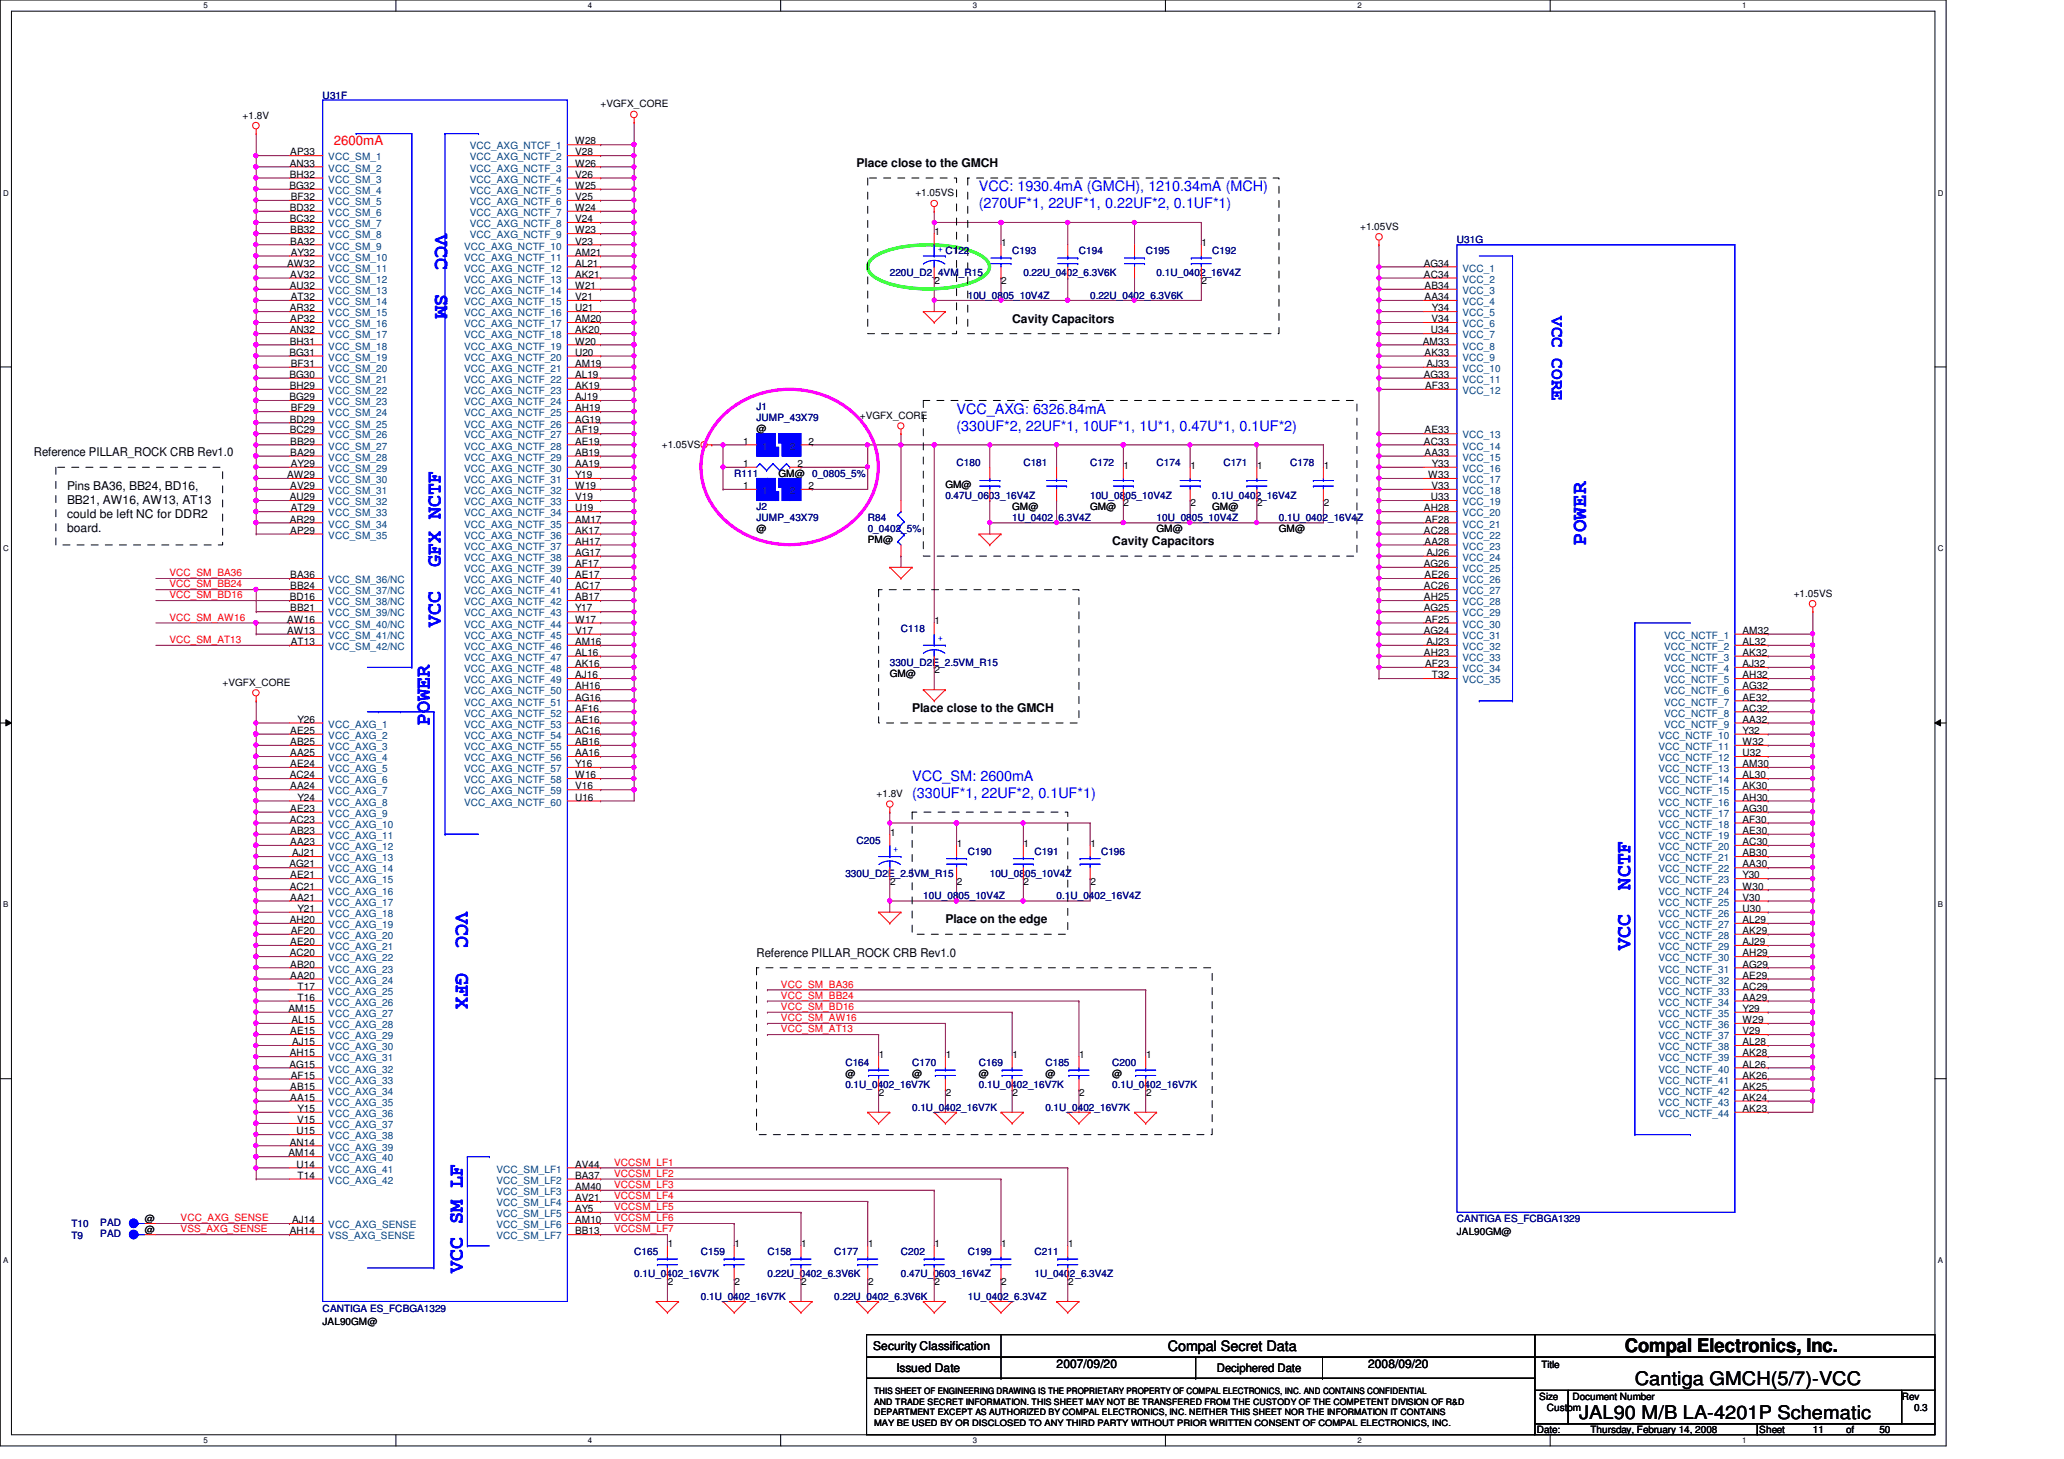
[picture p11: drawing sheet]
<svg xmlns="http://www.w3.org/2000/svg" width="297mm" height="210mm" viewBox="0 0 297 210" stroke-linecap="round" stroke-linejoin="round" font-family="sans-serif">
<defs><g id="words">
<g font-size="3" fill="#00f">
<text x="62.6" y="33.6" transform="rotate(90 62.6 33.6)">VCC</text>
<text x="62.6" y="42.3" transform="rotate(90 62.6 42.3)">SM</text>
<text x="63.5" y="81.6" transform="rotate(-90 63.5 81.6)">GFX NCTF</text>
<text x="228.3" y="78.4" transform="rotate(-90 228.3 78.4)">POWER</text>
<text x="63.5" y="90.3" transform="rotate(-90 63.5 90.3)">VCC</text>
<text x="61.8" y="104.4" transform="rotate(-90 61.8 104.4)">POWER</text>
<text x="65.6" y="131.2" transform="rotate(90 65.6 131.2)">VCC</text>
<text x="234.7" y="128" transform="rotate(-90 234.7 128)">NCTF</text>
<text x="234.7" y="136.7" transform="rotate(-90 234.7 136.7)">VCC</text>
<text x="65.6" y="139.9" transform="rotate(90 65.6 139.9)">GFX</text>
<text x="66.6" y="183.1" transform="rotate(-90 66.6 183.1)">VCC SM LF</text>
</g>
<g font-size="2.7">
<text x="233.8" y="194.6">Compal Electronics, Inc.</text>
<text x="235.3" y="199.3">Cantiga GMCH(5/7)-VCC</text>
<text x="227.3" y="204.1">JAL90 M/B LA-4201P Schematic</text>
</g>
<text font-size="2.5" fill="#00f" x="223.3" y="45.5" transform="rotate(90 223.3 45.5)">VCC CORE</text>
<g font-size="2.1" fill="#00f">
<text x="140.9" y="27.5">VCC: 1930.4mA (GMCH), 1210.34mA (MCH)</text>
<text x="140.9" y="30">(270UF*1, 22UF*1, 0.22UF*2, 0.1UF*1)</text>
<text x="137.7" y="59.5">VCC_AXG: 6326.84mA</text>
<text x="137.7" y="62">(330UF*2, 22UF*1, 10UF*1, 1U*1, 0.47U*1, 0.1UF*2)</text>
<text x="131.3" y="112.3">VCC_SM: 2600mA</text>
<text x="131.3" y="114.8">(330UF*1, 22UF*2, 0.1UF*1)</text>
</g>
<text font-size="2.1" x="168.1" y="194.4">Compal Secret Data</text>
<text font-size="1.9" fill="#f00" x="48" y="20.9">2600mA</text>
<g font-size="1.7">
<text x="123.3" y="24">Place close to the GMCH</text>
<text x="145.7" y="46.4">Cavity Capacitors</text>
<text x="4.9" y="65.6">Reference PILLAR_ROCK CRB Rev1.0</text>
<text x="9.6" y="70.4">Pins BA36, BB24, BD16,</text>
<text x="9.6" y="72.5">BB21, AW16, AW13, AT13</text>
<text x="9.6" y="74.5">could be left NC for DDR2</text>
<text x="9.6" y="76.5">board.</text>
<text x="160.1" y="78.4">Cavity Capacitors</text>
<text x="131.3" y="102.4">Place close to the GMCH</text>
<text x="108.9" y="137.6">Reference PILLAR_ROCK CRB Rev1.0</text>
<text x="136.1" y="132.8">Place on the edge</text>
<text x="125.7" y="194.3">Security Classification</text>
<text x="129" y="197.3">Issued Date</text>
<text x="152.1" y="196.8">2007/09/20</text>
<text x="175.1" y="197.4">Deciphered Date</text>
<text x="196.9" y="196.8">2008/09/20</text>
</g>
<g font-size="1.4">
<text x="34.9" y="17.1">+1.8V</text>
<text x="86.4" y="15.5">+VGFX_CORE</text>
<text x="41.7" y="24">AN33</text>
<text x="41.8" y="22.4">AP33</text>
<text x="82.8" y="20.8">W28</text>
<text x="82.8" y="22.4">V28</text>
<text x="82.8" y="24">W26</text>
<text x="41.7" y="27.2">BG32</text>
<text x="41.7" y="25.6">BH32</text>
<text x="41.9" y="28.8">BF32</text>
<text x="82.8" y="25.6">V26</text>
<text x="82.8" y="27.2">W25</text>
<text x="82.8" y="28.8">V25</text>
<text x="131.7" y="28.2">+1.05VS</text>
<text x="41.7" y="30.4">BD32</text>
<text x="41.7" y="32">BC32</text>
<text x="41.8" y="33.6">BB32</text>
<text x="41.8" y="35.2">BA32</text>
<text x="82.8" y="30.4">W24</text>
<text x="82.8" y="32">V24</text>
<text x="82.8" y="33.6">W23</text>
<text x="82.8" y="35.2">V23</text>
<text x="134.5" y="33.8">1</text>
<text x="144.1" y="35.4">1</text>
<text x="172.9" y="35.4">1</text>
<text x="195.7" y="33.1">+1.05VS</text>
<text x="41.3" y="38.4">AW32</text>
<text x="41.7" y="41.6">AU32</text>
<text x="41.8" y="40">AV32</text>
<text x="41.9" y="36.8">AY32</text>
<text x="82.8" y="36.8">AM21</text>
<text x="82.8" y="38.4">AL21</text>
<text x="82.8" y="40">AK21</text>
<text x="82.8" y="41.6">W21</text>
<text x="134.5" y="40.9">2</text>
<text x="144.1" y="40.9">2</text>
<text x="172.9" y="40.9">2</text>
<text x="204.9" y="38.4">AG34</text>
<text x="204.9" y="40">AC34</text>
<text x="205" y="41.6">AB34</text>
<text x="41.7" y="44.8">AR32</text>
<text x="41.7" y="48">AN32</text>
<text x="41.8" y="46.4">AP32</text>
<text x="41.9" y="43.2">AT32</text>
<text x="82.8" y="43.2">V21</text>
<text x="82.8" y="44.8">U21</text>
<text x="82.8" y="46.4">AM20</text>
<text x="82.8" y="48">AK20</text>
<text x="205" y="43.2">AA34</text>
<text x="205.9" y="48">U34</text>
<text x="206" y="46.4">V34</text>
<text x="206.1" y="44.8">Y34</text>
<text x="41.7" y="51.2">BG31</text>
<text x="41.7" y="49.6">BH31</text>
<text x="41.9" y="52.8">BF31</text>
<text x="82.8" y="49.6">W20</text>
<text x="82.8" y="51.2">U20</text>
<text x="82.8" y="52.8">AM19</text>
<text x="204.8" y="49.6">AM33</text>
<text x="205" y="51.2">AK33</text>
<text x="205.3" y="52.8">AJ33</text>
<text x="41.7" y="54.4">BG30</text>
<text x="41.7" y="57.6">BG29</text>
<text x="41.7" y="56">BH29</text>
<text x="41.9" y="59.2">BF29</text>
<text x="82.8" y="54.4">AL19</text>
<text x="82.8" y="56">AK19</text>
<text x="82.8" y="57.6">AJ19</text>
<text x="82.8" y="59.2">AH19</text>
<text x="204.9" y="54.4">AG33</text>
<text x="205.1" y="56">AF33</text>
<text x="41.7" y="60.8">BD29</text>
<text x="41.7" y="62.4">BC29</text>
<text x="41.8" y="64">BB29</text>
<text x="41.8" y="65.6">BA29</text>
<text x="82.8" y="60.8">AG19</text>
<text x="82.8" y="62.4">AF19</text>
<text x="82.8" y="64">AE19</text>
<text x="82.8" y="65.6">AB19</text>
<text x="95.2" y="64.4">+1.05VS</text>
<text x="107" y="64">1</text>
<text x="108.9" y="62.2">@</text>
<text x="116.4" y="64">2</text>
<text x="123.7" y="60.2">+VGFX_CORE</text>
<text x="204.9" y="64">AC33</text>
<text x="205" y="62.4">AE33</text>
<text x="205" y="65.6">AA33</text>
<text x="41.3" y="68.8">AW29</text>
<text x="41.7" y="72">AU29</text>
<text x="41.8" y="70.4">AV29</text>
<text x="41.9" y="67.2">AY29</text>
<text x="82.8" y="67.2">AA19</text>
<text x="82.8" y="68.8">Y19</text>
<text x="82.8" y="70.4">W19</text>
<text x="82.8" y="72">V19</text>
<text x="107" y="67.2">1</text>
<text x="107" y="70.4">1</text>
<text x="112.1" y="68.6">GM@</text>
<text x="114.8" y="67.2">2</text>
<text x="116.4" y="70.4">2</text>
<text x="136.1" y="70.2">GM@</text>
<text x="161.7" y="67.4">1</text>
<text x="171.3" y="67.4">1</text>
<text x="180.9" y="67.4">1</text>
<text x="190.5" y="67.4">1</text>
<text x="205.5" y="68.8">W33</text>
<text x="205.9" y="72">U33</text>
<text x="206" y="70.4">V33</text>
<text x="206.1" y="67.2">Y33</text>
<text x="41.7" y="75.2">AR29</text>
<text x="41.8" y="76.8">AP29</text>
<text x="41.9" y="73.6">AT29</text>
<text x="82.8" y="73.6">U19</text>
<text x="82.8" y="75.2">AM17</text>
<text x="82.8" y="76.8">AK17</text>
<text x="108.9" y="76.6">@</text>
<text x="145.7" y="73.4">GM@</text>
<text x="156.9" y="73.4">GM@</text>
<text x="161.7" y="72.9">2</text>
<text x="166.5" y="76.6">GM@</text>
<text x="171.3" y="72.9">2</text>
<text x="174.5" y="73.4">GM@</text>
<text x="180.9" y="72.9">2</text>
<text x="184.1" y="76.6">GM@</text>
<text x="190.5" y="72.9">2</text>
<text x="204.9" y="73.6">AH28</text>
<text x="204.9" y="76.8">AC28</text>
<text x="205.1" y="75.2">AF28</text>
<text x="41.8" y="83.2">BA36</text>
<text x="82.8" y="78.4">AH17</text>
<text x="82.8" y="80">AG17</text>
<text x="82.8" y="81.6">AF17</text>
<text x="82.8" y="83.2">AE17</text>
<text x="124.9" y="78.2">PM@</text>
<text x="204.9" y="81.6">AG26</text>
<text x="205" y="78.4">AA28</text>
<text x="205" y="83.2">AE26</text>
<text x="205.3" y="80">AJ26</text>
<text x="41.3" y="89.6">AW16</text>
<text x="41.7" y="86.4">BD16</text>
<text x="41.8" y="84.8">BB24</text>
<text x="41.8" y="88">BB21</text>
<text x="82.8" y="84.8">AC17</text>
<text x="82.8" y="86.4">AB17</text>
<text x="82.8" y="88">Y17</text>
<text x="82.8" y="89.6">W17</text>
<text x="134.5" y="89.8">1</text>
<text x="204.9" y="88">AG25</text>
<text x="204.9" y="84.8">AC26</text>
<text x="204.9" y="86.4">AH25</text>
<text x="205.1" y="89.6">AF25</text>
<text x="258.1" y="85.9">+1.05VS</text>
<text x="41.3" y="91.2">AW13</text>
<text x="41.9" y="92.8">AT13</text>
<text x="82.8" y="91.2">V17</text>
<text x="82.8" y="92.8">AM16</text>
<text x="82.8" y="94.4">AL16</text>
<text x="82.8" y="96">AK16</text>
<text x="204.9" y="91.2">AG24</text>
<text x="204.9" y="94.4">AH23</text>
<text x="205.1" y="96">AF23</text>
<text x="205.3" y="92.8">AJ23</text>
<text x="250.8" y="91.2">AM32</text>
<text x="250.8" y="92.8">AL32</text>
<text x="250.8" y="94.4">AK32</text>
<text x="250.8" y="96">AJ32</text>
<text x="32" y="98.6">+VGFX_CORE</text>
<text x="82.8" y="97.6">AJ16</text>
<text x="82.8" y="99.2">AH16</text>
<text x="82.8" y="100.8">AG16</text>
<text x="128.1" y="97.4">GM@</text>
<text x="134.5" y="96.9">2</text>
<text x="206.1" y="97.6">T32</text>
<text x="250.8" y="97.6">AH32</text>
<text x="250.8" y="99.2">AG32</text>
<text x="250.8" y="100.8">AE32</text>
<text x="41.8" y="105.6">AE25</text>
<text x="41.8" y="107.2">AB25</text>
<text x="42.8" y="104">Y26</text>
<text x="82.8" y="102.4">AF16</text>
<text x="82.8" y="104">AE16</text>
<text x="82.8" y="105.6">AC16</text>
<text x="82.8" y="107.2">AB16</text>
<text x="250.8" y="102.4">AC32</text>
<text x="250.8" y="104">AA32</text>
<text x="250.8" y="105.6">Y32</text>
<text x="250.8" y="107.2">W32</text>
<text x="41.7" y="112">AC24</text>
<text x="41.8" y="108.8">AA25</text>
<text x="41.8" y="110.4">AE24</text>
<text x="41.8" y="113.6">AA24</text>
<text x="82.8" y="108.8">AA16</text>
<text x="82.8" y="110.4">Y16</text>
<text x="82.8" y="112">W16</text>
<text x="82.8" y="113.6">V16</text>
<text x="250.8" y="108.8">U32</text>
<text x="250.8" y="110.4">AM30</text>
<text x="250.8" y="112">AL30</text>
<text x="250.8" y="113.6">AK30</text>
<text x="41.7" y="118.4">AC23</text>
<text x="41.8" y="116.8">AE23</text>
<text x="41.8" y="120">AB23</text>
<text x="42.8" y="115.2">Y24</text>
<text x="82.8" y="115.2">U16</text>
<text x="126.1" y="114.6">+1.8V</text>
<text x="250.8" y="115.2">AH30</text>
<text x="250.8" y="116.8">AG30</text>
<text x="250.8" y="118.4">AF30</text>
<text x="250.8" y="120">AE30</text>
<text x="41.7" y="124.8">AG21</text>
<text x="41.8" y="121.6">AA23</text>
<text x="42" y="123.2">AJ21</text>
<text x="128.1" y="120.2">1</text>
<text x="137.7" y="121.8">1</text>
<text x="147.3" y="121.8">1</text>
<text x="156.9" y="121.8">1</text>
<text x="250.8" y="121.6">AC30</text>
<text x="250.8" y="123.2">AB30</text>
<text x="250.8" y="124.8">AA30</text>
<text x="41.7" y="128">AC21</text>
<text x="41.8" y="126.4">AE21</text>
<text x="41.8" y="129.6">AA21</text>
<text x="42.8" y="131.2">Y21</text>
<text x="128.1" y="127.3">2</text>
<text x="137.7" y="127.3">2</text>
<text x="147.3" y="127.3">2</text>
<text x="156.9" y="127.3">2</text>
<text x="250.8" y="126.4">Y30</text>
<text x="250.8" y="128">W30</text>
<text x="250.8" y="129.6">V30</text>
<text x="250.8" y="131.2">U30</text>
<text x="41.7" y="132.8">AH20</text>
<text x="41.7" y="137.6">AC20</text>
<text x="41.8" y="136">AE20</text>
<text x="41.9" y="134.4">AF20</text>
<text x="250.8" y="132.8">AL29</text>
<text x="250.8" y="134.4">AK29</text>
<text x="250.8" y="136">AJ29</text>
<text x="250.8" y="137.6">AH29</text>
<text x="41.8" y="139.2">AB20</text>
<text x="41.8" y="140.8">AA20</text>
<text x="42.8" y="142.4">T17</text>
<text x="42.8" y="144">T16</text>
<text x="250.8" y="139.2">AG29</text>
<text x="250.8" y="140.8">AE29</text>
<text x="250.8" y="142.4">AC29</text>
<text x="250.8" y="144">AA29</text>
<text x="41.5" y="145.6">AM15</text>
<text x="41.8" y="148.8">AE15</text>
<text x="41.9" y="147.2">AL15</text>
<text x="250.8" y="145.6">Y29</text>
<text x="250.8" y="147.2">W29</text>
<text x="250.8" y="148.8">V29</text>
<text x="41.7" y="153.6">AG15</text>
<text x="41.7" y="152">AH15</text>
<text x="41.9" y="155.2">AF15</text>
<text x="42" y="150.4">AJ15</text>
<text x="121.7" y="155">@</text>
<text x="126.5" y="152.2">1</text>
<text x="131.3" y="155">@</text>
<text x="136.1" y="152.2">1</text>
<text x="140.9" y="155">@</text>
<text x="145.7" y="152.2">1</text>
<text x="150.4" y="155">@</text>
<text x="155.3" y="152.2">1</text>
<text x="160.1" y="155">@</text>
<text x="164.9" y="152.2">1</text>
<text x="250.8" y="150.4">AL28</text>
<text x="250.8" y="152">AK28</text>
<text x="250.8" y="153.6">AL26</text>
<text x="250.8" y="155.2">AK26</text>
<text x="41.8" y="156.8">AB15</text>
<text x="41.8" y="158.4">AA15</text>
<text x="42.8" y="161.6">V15</text>
<text x="42.8" y="160">Y15</text>
<text x="126.5" y="157.7">2</text>
<text x="136.1" y="157.7">2</text>
<text x="145.7" y="157.7">2</text>
<text x="155.3" y="157.7">2</text>
<text x="164.9" y="157.7">2</text>
<text x="250.8" y="156.8">AK25</text>
<text x="250.8" y="158.4">AK24</text>
<text x="250.8" y="160">AK23</text>
<text x="41.5" y="166.4">AM14</text>
<text x="41.7" y="164.8">AN14</text>
<text x="42.7" y="163.2">U15</text>
<text x="42.7" y="168">U14</text>
<text x="82.8" y="168">AV44</text>
<text x="42.8" y="169.6">T14</text>
<text x="82.8" y="169.6">BA37</text>
<text x="82.8" y="171.2">AM40</text>
<text x="82.8" y="172.8">AV21</text>
<text x="20.9" y="177.4">@</text>
<text x="20.9" y="175.8">@</text>
<text x="41.7" y="177.6">AH14</text>
<text x="42" y="176">AJ14</text>
<text x="82.8" y="174.4">AY5</text>
<text x="82.8" y="176">AM10</text>
<text x="82.8" y="177.6">BB13</text>
<text x="96.1" y="179.5">1</text>
<text x="105.7" y="179.5">1</text>
<text x="115.3" y="179.5">1</text>
<text x="124.9" y="179.5">1</text>
<text x="134.5" y="179.5">1</text>
<text x="144.1" y="179.5">1</text>
<text x="153.7" y="179.5">1</text>
<text x="209.7" y="177.7">JAL90GM@</text>
<text x="96.1" y="184.9">2</text>
<text x="105.7" y="184.9">2</text>
<text x="115.3" y="184.9">2</text>
<text x="124.9" y="184.9">2</text>
<text x="134.5" y="184.9">2</text>
<text x="144.1" y="184.9">2</text>
<text x="153.7" y="184.9">2</text>
<text x="46.4" y="190.7">JAL90GM@</text>
<text x="221.8" y="196.8">Title</text>
<text x="221.5" y="201.4">Size</text>
<text x="222.6" y="203">Custom</text>
<text x="226.3" y="201.4">Document Number</text>
<text x="273.7" y="201.4">Rev</text>
<text x="275.5" y="203">0.3</text>
<text x="221.2" y="206.2">Date:</text>
<text x="228.9" y="206.2">Thursday, February 14, 2008</text>
<text x="253.2" y="206.2">Sheet</text>
<text x="260.9" y="206.2">11</text>
<text x="265.7" y="206.2">of</text>
<text x="270.5" y="206.2">50</text>
</g>
<g font-size="1.4" fill="#000080">
<text x="46.4" y="14.2">U31F</text>
<text x="209.7" y="35">U31G</text>
<text x="128.1" y="39.8">220U_D2_4VM_R15</text>
<text x="145.7" y="36.6">C193</text>
<text x="147.3" y="39.8">0.22U_0402_6.3V6K</text>
<text x="155.3" y="36.6">C194</text>
<text x="164.9" y="36.6">C195</text>
<text x="166.5" y="39.8">0.1U_0402_16V4Z</text>
<text x="174.5" y="36.6">C192</text>
<text x="139.3" y="43">10U_0805_10V4Z</text>
<text x="156.9" y="43">0.22U_0402_6.3V6K</text>
<text x="108.9" y="59">J1</text>
<text x="108.9" y="60.6">JUMP_43X79</text>
<text x="105.7" y="68.6">R111</text>
<text x="116.9" y="68.6">0_0805_5%</text>
<text x="136.1" y="71.8">0.47U_0603_16V4Z</text>
<text x="137.7" y="67">C180</text>
<text x="147.3" y="67">C181</text>
<text x="156.9" y="67">C172</text>
<text x="156.9" y="71.8">10U_0805_10V4Z</text>
<text x="166.5" y="67">C174</text>
<text x="174.5" y="71.8">0.1U_0402_16V4Z</text>
<text x="176.1" y="67">C171</text>
<text x="185.7" y="67">C178</text>
<text x="108.9" y="73.4">J2</text>
<text x="108.9" y="75">JUMP_43X79</text>
<text x="124.9" y="75">R84</text>
<text x="124.9" y="76.6">0_0402_5%</text>
<text x="145.7" y="75">1U_0402_6.3V4Z</text>
<text x="166.5" y="75">10U_0805_10V4Z</text>
<text x="184.1" y="75">0.1U_0402_16V4Z</text>
<text x="128.1" y="95.8">330U_D2E_2.5VM_R15</text>
<text x="129.7" y="91">C118</text>
<text x="123.3" y="121.4">C205</text>
<text x="139.3" y="123">C190</text>
<text x="148.9" y="123">C191</text>
<text x="158.5" y="123">C196</text>
<text x="121.7" y="126.2">330U_D2E_2.5VM_R15</text>
<text x="132.9" y="129.4">10U_0805_10V4Z</text>
<text x="142.4" y="126.2">10U_0805_10V4Z</text>
<text x="152.1" y="129.4">0.1U_0402_16V4Z</text>
<text x="121.7" y="153.4">C164</text>
<text x="131.3" y="153.4">C170</text>
<text x="140.9" y="153.4">C169</text>
<text x="150.4" y="153.4">C185</text>
<text x="160.1" y="153.4">C200</text>
<text x="121.7" y="156.6">0.1U_0402_16V7K</text>
<text x="131.3" y="159.8">0.1U_0402_16V7K</text>
<text x="140.9" y="156.6">0.1U_0402_16V7K</text>
<text x="150.4" y="159.8">0.1U_0402_16V7K</text>
<text x="160.1" y="156.6">0.1U_0402_16V7K</text>
<text x="10.3" y="178.2">T9</text>
<text x="10.3" y="176.6">T10</text>
<text x="14.4" y="178">PAD</text>
<text x="14.4" y="176.4">PAD</text>
<text x="209.7" y="175.8">CANTIGA ES_FCBGA1329</text>
<text x="91.3" y="180.6">C165</text>
<text x="91.3" y="183.8">0.1U_0402_16V7K</text>
<text x="100.9" y="180.6">C159</text>
<text x="110.4" y="180.6">C158</text>
<text x="110.4" y="183.8">0.22U_0402_6.3V6K</text>
<text x="120.1" y="180.6">C177</text>
<text x="129.7" y="180.6">C202</text>
<text x="129.7" y="183.8">0.47U_0603_16V4Z</text>
<text x="139.3" y="180.6">C199</text>
<text x="148.9" y="180.6">C211</text>
<text x="148.9" y="183.8">1U_0402_6.3V4Z</text>
<text x="46.4" y="188.8">CANTIGA ES_FCBGA1329</text>
<text x="100.9" y="187">0.1U_0402_16V7K</text>
<text x="120.1" y="187">0.22U_0402_6.3V6K</text>
<text x="139.3" y="187">1U_0402_6.3V4Z</text>
</g>
<g font-size="1.4" fill="#004080">
<text x="47.2" y="23.1">VCC_SM_1</text>
<text x="67.6" y="21.5">VCC_AXG_NTCF_1</text>
<text x="67.6" y="23.1">VCC_AXG_NCTF_2</text>
<text x="47.2" y="24.7">VCC_SM_2</text>
<text x="47.2" y="26.3">VCC_SM_3</text>
<text x="47.2" y="27.9">VCC_SM_4</text>
<text x="47.2" y="29.5">VCC_SM_5</text>
<text x="67.6" y="24.7">VCC_AXG_NCTF_3</text>
<text x="67.6" y="26.3">VCC_AXG_NCTF_4</text>
<text x="67.6" y="27.9">VCC_AXG_NCTF_5</text>
<text x="67.6" y="29.5">VCC_AXG_NCTF_6</text>
<text x="47.2" y="31.1">VCC_SM_6</text>
<text x="47.2" y="32.7">VCC_SM_7</text>
<text x="47.2" y="34.3">VCC_SM_8</text>
<text x="47.2" y="35.9">VCC_SM_9</text>
<text x="66.8" y="35.9">VCC_AXG_NCTF_10</text>
<text x="67.6" y="31.1">VCC_AXG_NCTF_7</text>
<text x="67.6" y="32.7">VCC_AXG_NCTF_8</text>
<text x="67.6" y="34.3">VCC_AXG_NCTF_9</text>
<text x="47.2" y="37.5">VCC_SM_10</text>
<text x="47.2" y="39.1">VCC_SM_11</text>
<text x="47.2" y="40.7">VCC_SM_12</text>
<text x="66.8" y="37.5">VCC_AXG_NCTF_11</text>
<text x="66.8" y="39.1">VCC_AXG_NCTF_12</text>
<text x="66.8" y="40.7">VCC_AXG_NCTF_13</text>
<text x="210.5" y="39.1">VCC_1</text>
<text x="210.5" y="40.7">VCC_2</text>
<text x="47.2" y="42.3">VCC_SM_13</text>
<text x="47.2" y="43.9">VCC_SM_14</text>
<text x="47.2" y="45.5">VCC_SM_15</text>
<text x="47.2" y="47.1">VCC_SM_16</text>
<text x="66.8" y="42.3">VCC_AXG_NCTF_14</text>
<text x="66.8" y="43.9">VCC_AXG_NCTF_15</text>
<text x="66.8" y="45.5">VCC_AXG_NCTF_16</text>
<text x="66.8" y="47.1">VCC_AXG_NCTF_17</text>
<text x="210.5" y="42.3">VCC_3</text>
<text x="210.5" y="43.9">VCC_4</text>
<text x="210.5" y="45.5">VCC_5</text>
<text x="210.5" y="47.1">VCC_6</text>
<text x="47.2" y="48.7">VCC_SM_17</text>
<text x="47.2" y="50.3">VCC_SM_18</text>
<text x="47.2" y="51.9">VCC_SM_19</text>
<text x="47.2" y="53.5">VCC_SM_20</text>
<text x="66.8" y="48.7">VCC_AXG_NCTF_18</text>
<text x="66.8" y="50.3">VCC_AXG_NCTF_19</text>
<text x="66.8" y="51.9">VCC_AXG_NCTF_20</text>
<text x="66.8" y="53.5">VCC_AXG_NCTF_21</text>
<text x="210.5" y="48.7">VCC_7</text>
<text x="210.5" y="50.3">VCC_8</text>
<text x="210.5" y="51.9">VCC_9</text>
<text x="210.5" y="53.5">VCC_10</text>
<text x="47.2" y="55.1">VCC_SM_21</text>
<text x="47.2" y="56.7">VCC_SM_22</text>
<text x="47.2" y="58.3">VCC_SM_23</text>
<text x="47.2" y="59.9">VCC_SM_24</text>
<text x="66.8" y="55.1">VCC_AXG_NCTF_22</text>
<text x="66.8" y="56.7">VCC_AXG_NCTF_23</text>
<text x="66.8" y="58.3">VCC_AXG_NCTF_24</text>
<text x="66.8" y="59.9">VCC_AXG_NCTF_25</text>
<text x="210.5" y="55.1">VCC_11</text>
<text x="210.5" y="56.7">VCC_12</text>
<text x="47.2" y="61.5">VCC_SM_25</text>
<text x="47.2" y="63.1">VCC_SM_26</text>
<text x="47.2" y="64.7">VCC_SM_27</text>
<text x="66.8" y="61.5">VCC_AXG_NCTF_26</text>
<text x="66.8" y="63.1">VCC_AXG_NCTF_27</text>
<text x="66.8" y="64.7">VCC_AXG_NCTF_28</text>
<text x="109.7" y="64.7">1</text>
<text x="113.7" y="64.7">2</text>
<text x="210.5" y="63.1">VCC_13</text>
<text x="210.5" y="64.7">VCC_14</text>
<text x="47.2" y="66.3">VCC_SM_28</text>
<text x="47.2" y="67.9">VCC_SM_29</text>
<text x="47.2" y="69.5">VCC_SM_30</text>
<text x="47.2" y="71.1">VCC_SM_31</text>
<text x="66.8" y="66.3">VCC_AXG_NCTF_29</text>
<text x="66.8" y="67.9">VCC_AXG_NCTF_30</text>
<text x="66.8" y="69.5">VCC_AXG_NCTF_31</text>
<text x="66.8" y="71.1">VCC_AXG_NCTF_32</text>
<text x="109.7" y="71.1">1</text>
<text x="113.7" y="71.1">2</text>
<text x="210.5" y="66.3">VCC_15</text>
<text x="210.5" y="67.9">VCC_16</text>
<text x="210.5" y="69.5">VCC_17</text>
<text x="210.5" y="71.1">VCC_18</text>
<text x="47.2" y="72.7">VCC_SM_32</text>
<text x="47.2" y="74.3">VCC_SM_33</text>
<text x="47.2" y="75.9">VCC_SM_34</text>
<text x="47.2" y="77.5">VCC_SM_35</text>
<text x="66.8" y="72.7">VCC_AXG_NCTF_33</text>
<text x="66.8" y="74.3">VCC_AXG_NCTF_34</text>
<text x="66.8" y="75.9">VCC_AXG_NCTF_35</text>
<text x="66.8" y="77.5">VCC_AXG_NCTF_36</text>
<text x="210.5" y="72.7">VCC_19</text>
<text x="210.5" y="74.3">VCC_20</text>
<text x="210.5" y="75.9">VCC_21</text>
<text x="210.5" y="77.5">VCC_22</text>
<text x="47.2" y="83.9">VCC_SM_36/NC</text>
<text x="66.8" y="79.1">VCC_AXG_NCTF_37</text>
<text x="66.8" y="80.7">VCC_AXG_NCTF_38</text>
<text x="66.8" y="82.3">VCC_AXG_NCTF_39</text>
<text x="66.8" y="83.9">VCC_AXG_NCTF_40</text>
<text x="210.5" y="79.1">VCC_23</text>
<text x="210.5" y="80.7">VCC_24</text>
<text x="210.5" y="82.3">VCC_25</text>
<text x="210.5" y="83.9">VCC_26</text>
<text x="47.2" y="85.5">VCC_SM_37/NC</text>
<text x="47.2" y="87.1">VCC_SM_38/NC</text>
<text x="47.2" y="88.7">VCC_SM_39/NC</text>
<text x="66.8" y="85.5">VCC_AXG_NCTF_41</text>
<text x="66.8" y="87.1">VCC_AXG_NCTF_42</text>
<text x="66.8" y="88.7">VCC_AXG_NCTF_43</text>
<text x="210.5" y="85.5">VCC_27</text>
<text x="210.5" y="87.1">VCC_28</text>
<text x="210.5" y="88.7">VCC_29</text>
<text x="47.2" y="90.3">VCC_SM_40/NC</text>
<text x="47.2" y="91.9">VCC_SM_41/NC</text>
<text x="47.2" y="93.5">VCC_SM_42/NC</text>
<text x="66.8" y="90.3">VCC_AXG_NCTF_44</text>
<text x="66.8" y="91.9">VCC_AXG_NCTF_45</text>
<text x="66.8" y="93.5">VCC_AXG_NCTF_46</text>
<text x="66.8" y="95.1">VCC_AXG_NCTF_47</text>
<text x="210.5" y="90.3">VCC_30</text>
<text x="210.5" y="91.9">VCC_31</text>
<text x="210.5" y="93.5">VCC_32</text>
<text x="210.5" y="95.1">VCC_33</text>
<text x="239.5" y="91.9">VCC_NCTF_1</text>
<text x="239.5" y="93.5">VCC_NCTF_2</text>
<text x="239.5" y="95.1">VCC_NCTF_3</text>
<text x="66.8" y="96.7">VCC_AXG_NCTF_48</text>
<text x="66.8" y="98.3">VCC_AXG_NCTF_49</text>
<text x="66.8" y="99.9">VCC_AXG_NCTF_50</text>
<text x="66.8" y="101.5">VCC_AXG_NCTF_51</text>
<text x="210.5" y="96.7">VCC_34</text>
<text x="210.5" y="98.3">VCC_35</text>
<text x="239.5" y="96.7">VCC_NCTF_4</text>
<text x="239.5" y="98.3">VCC_NCTF_5</text>
<text x="239.5" y="99.9">VCC_NCTF_6</text>
<text x="239.5" y="101.5">VCC_NCTF_7</text>
<text x="47.2" y="104.7">VCC_AXG_1</text>
<text x="47.2" y="106.3">VCC_AXG_2</text>
<text x="47.2" y="107.9">VCC_AXG_3</text>
<text x="66.8" y="103.1">VCC_AXG_NCTF_52</text>
<text x="66.8" y="104.7">VCC_AXG_NCTF_53</text>
<text x="66.8" y="106.3">VCC_AXG_NCTF_54</text>
<text x="66.8" y="107.9">VCC_AXG_NCTF_55</text>
<text x="238.7" y="106.3">VCC_NCTF_10</text>
<text x="238.7" y="107.9">VCC_NCTF_11</text>
<text x="239.5" y="103.1">VCC_NCTF_8</text>
<text x="239.5" y="104.7">VCC_NCTF_9</text>
<text x="47.2" y="109.5">VCC_AXG_4</text>
<text x="47.2" y="111.1">VCC_AXG_5</text>
<text x="47.2" y="112.7">VCC_AXG_6</text>
<text x="66.8" y="109.5">VCC_AXG_NCTF_56</text>
<text x="66.8" y="111.1">VCC_AXG_NCTF_57</text>
<text x="66.8" y="112.7">VCC_AXG_NCTF_58</text>
<text x="238.7" y="109.5">VCC_NCTF_12</text>
<text x="238.7" y="111.1">VCC_NCTF_13</text>
<text x="238.7" y="112.7">VCC_NCTF_14</text>
<text x="47.2" y="114.3">VCC_AXG_7</text>
<text x="47.2" y="115.9">VCC_AXG_8</text>
<text x="47.2" y="117.5">VCC_AXG_9</text>
<text x="47.2" y="119.1">VCC_AXG_10</text>
<text x="66.8" y="114.3">VCC_AXG_NCTF_59</text>
<text x="66.8" y="115.9">VCC_AXG_NCTF_60</text>
<text x="238.7" y="114.3">VCC_NCTF_15</text>
<text x="238.7" y="115.9">VCC_NCTF_16</text>
<text x="238.7" y="117.5">VCC_NCTF_17</text>
<text x="238.7" y="119.1">VCC_NCTF_18</text>
<text x="47.2" y="120.7">VCC_AXG_11</text>
<text x="47.2" y="122.3">VCC_AXG_12</text>
<text x="47.2" y="123.9">VCC_AXG_13</text>
<text x="47.2" y="125.5">VCC_AXG_14</text>
<text x="238.7" y="120.7">VCC_NCTF_19</text>
<text x="238.7" y="122.3">VCC_NCTF_20</text>
<text x="238.7" y="123.9">VCC_NCTF_21</text>
<text x="238.7" y="125.5">VCC_NCTF_22</text>
<text x="47.2" y="127.1">VCC_AXG_15</text>
<text x="47.2" y="128.7">VCC_AXG_16</text>
<text x="47.2" y="130.3">VCC_AXG_17</text>
<text x="47.2" y="131.9">VCC_AXG_18</text>
<text x="238.7" y="127.1">VCC_NCTF_23</text>
<text x="238.7" y="128.7">VCC_NCTF_24</text>
<text x="238.7" y="130.3">VCC_NCTF_25</text>
<text x="238.7" y="131.9">VCC_NCTF_26</text>
<text x="47.2" y="133.5">VCC_AXG_19</text>
<text x="47.2" y="135.1">VCC_AXG_20</text>
<text x="47.2" y="136.7">VCC_AXG_21</text>
<text x="238.7" y="133.5">VCC_NCTF_27</text>
<text x="238.7" y="135.1">VCC_NCTF_28</text>
<text x="238.7" y="136.7">VCC_NCTF_29</text>
<text x="47.2" y="138.3">VCC_AXG_22</text>
<text x="47.2" y="139.9">VCC_AXG_23</text>
<text x="47.2" y="141.5">VCC_AXG_24</text>
<text x="47.2" y="143.1">VCC_AXG_25</text>
<text x="238.7" y="138.3">VCC_NCTF_30</text>
<text x="238.7" y="139.9">VCC_NCTF_31</text>
<text x="238.7" y="141.5">VCC_NCTF_32</text>
<text x="238.7" y="143.1">VCC_NCTF_33</text>
<text x="47.2" y="144.7">VCC_AXG_26</text>
<text x="47.2" y="146.3">VCC_AXG_27</text>
<text x="47.2" y="147.9">VCC_AXG_28</text>
<text x="47.2" y="149.5">VCC_AXG_29</text>
<text x="238.7" y="144.7">VCC_NCTF_34</text>
<text x="238.7" y="146.3">VCC_NCTF_35</text>
<text x="238.7" y="147.9">VCC_NCTF_36</text>
<text x="238.7" y="149.5">VCC_NCTF_37</text>
<text x="47.2" y="151.1">VCC_AXG_30</text>
<text x="47.2" y="152.7">VCC_AXG_31</text>
<text x="47.2" y="154.3">VCC_AXG_32</text>
<text x="47.2" y="155.9">VCC_AXG_33</text>
<text x="238.7" y="151.1">VCC_NCTF_38</text>
<text x="238.7" y="152.7">VCC_NCTF_39</text>
<text x="238.7" y="154.3">VCC_NCTF_40</text>
<text x="238.7" y="155.9">VCC_NCTF_41</text>
<text x="47.2" y="157.5">VCC_AXG_34</text>
<text x="47.2" y="159.1">VCC_AXG_35</text>
<text x="47.2" y="160.7">VCC_AXG_36</text>
<text x="238.7" y="157.5">VCC_NCTF_42</text>
<text x="238.7" y="159.1">VCC_NCTF_43</text>
<text x="238.7" y="160.7">VCC_NCTF_44</text>
<text x="47.2" y="162.3">VCC_AXG_37</text>
<text x="47.2" y="163.9">VCC_AXG_38</text>
<text x="47.2" y="165.5">VCC_AXG_39</text>
<text x="47.2" y="167.1">VCC_AXG_40</text>
<text x="47.2" y="168.7">VCC_AXG_41</text>
<text x="47.2" y="170.3">VCC_AXG_42</text>
<text x="71.5" y="168.7">VCC_SM_LF1</text>
<text x="71.5" y="170.3">VCC_SM_LF2</text>
<text x="71.5" y="171.9">VCC_SM_LF3</text>
<text x="71.5" y="173.5">VCC_SM_LF4</text>
<text x="47.2" y="176.7">VCC_AXG_SENSE</text>
<text x="47.2" y="178.3">VSS_AXG_SENSE</text>
<text x="71.5" y="175.1">VCC_SM_LF5</text>
<text x="71.5" y="176.7">VCC_SM_LF6</text>
<text x="71.5" y="178.3">VCC_SM_LF7</text>
</g>
<g font-size="1.4" fill="#00f">
<text x="135" y="36.2">+ C122</text>
<text x="135" y="92.2">+</text>
<text x="128.6" y="122.6">+</text>
</g>
<g font-size="1.4" fill="#f00">
<text x="24.4" y="82.9">VCC_SM_BA36</text>
<text x="24.4" y="84.5">VCC_SM_BB24</text>
<text x="24.4" y="86.1">VCC_SM_BD16</text>
<text x="24.4" y="89.3">VCC_SM_AW16</text>
<text x="24.4" y="92.5">VCC_SM_AT13</text>
<text x="112.4" y="143.7">VCC_SM_BB24</text>
<text x="112.4" y="142.1">VCC_SM_BA36</text>
<text x="112.4" y="146.9">VCC_SM_AW16</text>
<text x="112.4" y="145.3">VCC_SM_BD16</text>
<text x="112.4" y="148.5">VCC_SM_AT13</text>
<text x="88.4" y="167.7">VCCSM_LF1</text>
<text x="88.4" y="172.5">VCCSM_LF4</text>
<text x="88.4" y="169.3">VCCSM_LF2</text>
<text x="88.4" y="170.9">VCCSM_LF3</text>
<text x="26" y="175.7">VCC_AXG_SENSE</text>
<text x="26" y="177.3">VSS_AXG_SENSE</text>
<text x="88.4" y="177.3">VCCSM_LF7</text>
<text x="88.4" y="174.1">VCCSM_LF5</text>
<text x="88.4" y="175.7">VCCSM_LF6</text>
</g>
<g font-size="1.3">
<text x="125.8" y="203.6">DEPARTMENT EXCEPT AS AUTHORIZED BY COMPAL ELECTRONICS, INC. NEITHER THIS SHEET NOR THE INFORMATION IT CONTAINS</text>
<text x="125.8" y="200.6">THIS SHEET OF ENGINEERING DRAWING IS THE PROPRIETARY PROPERTY OF COMPAL ELECTRONICS, INC. AND CONTAINS CONFIDENTIAL</text>
<text x="125.8" y="202.1">AND TRADE SECRET INFORMATION. THIS SHEET MAY NOT BE TRANSFERED FROM THE CUSTODY OF THE COMPETENT DIVISION OF R&amp;D</text>
<text x="125.8" y="205.1">MAY BE USED BY OR DISCLOSED TO ANY THIRD PARTY WITHOUT PRIOR WRITTEN CONSENT OF COMPAL ELECTRONICS, INC.</text>
</g>
<g font-size="1.1">
<text x="29.3" y="1.1">5</text>
<text x="84.6" y="1.1">4</text>
<text x="140" y="1.1">3</text>
<text x="195.4" y="1.1">2</text>
<text x="250.7" y="1.1">1</text>
<text x=".5" y="28.2">D</text>
<text x="278.9" y="28.2">D</text>
<text x=".5" y="79.3">C</text>
<text x="278.9" y="79.3">C</text>
<text x=".5" y="130.6">B</text>
<text x="278.9" y="130.6">B</text>
<text x=".5" y="181.7">A</text>
<text x="278.9" y="181.7">A</text>
<text x="29.3" y="207.6">5</text>
<text x="84.6" y="207.6">4</text>
<text x="140" y="207.6">3</text>
<text x="195.4" y="207.6">2</text>
<text x="250.7" y="207.6">1</text>
</g>
</g></defs>
<path d="M0 0h280.1v208h-280.1zM1.6 1.6h276.9v204.8h-276.9z" fill="none" stroke="#000" stroke-width=".14"/>
<g fill="#fff">
<path d="M29.3 .2h.6v1.2h-.6z"/>
<path d="M29.3 206.6h.6v1.2h-.6z"/>
</g>
<path d="M57 0v1.6M57 206.4v1.6" fill="none" stroke="#000" stroke-width=".14"/>
<g fill="#fff">
<path d="M84.6 .2h.6v1.2h-.6z"/>
<path d="M84.6 206.6h.6v1.2h-.6z"/>
</g>
<path d="M112.3 0v1.6M112.3 206.4v1.6" fill="none" stroke="#000" stroke-width=".14"/>
<g fill="#fff">
<path d="M140 .2h.6v1.2h-.6z"/>
<path d="M140 206.6h.6v1.2h-.6z"/>
</g>
<path d="M167.7 0v1.6M167.7 206.4v1.6" fill="none" stroke="#000" stroke-width=".14"/>
<g fill="#fff">
<path d="M195.4 .2h.6v1.2h-.6z"/>
<path d="M195.4 206.6h.6v1.2h-.6z"/>
</g>
<path d="M223.1 0v1.6M223.1 206.4v1.6" fill="none" stroke="#000" stroke-width=".14"/>
<g fill="#fff">
<path d="M250.7 .2h.6v1.2h-.6z"/>
<path d="M250.7 206.6h.6v1.2h-.6z"/>
<path d="M.5 27.2h.7v1.2h-.7z"/>
<path d="M278.9 27.2h.8v1.2h-.8z"/>
<path d="M.5 78.4h.7v1.1h-.7z"/>
<path d="M278.9 78.4h.8v1.1h-.8z"/>
</g>
<path d="M0 52.8h1.6M278.5 52.8h1.6" fill="none" stroke="#000" stroke-width=".14"/>
<g fill="#fff">
<path d="M.5 129.6h.7v1.2h-.7z"/>
<path d="M278.9 129.6h.7v1.2h-.7z"/>
</g>
<path d="M0 104h1.6M.8 103.5l.8 .5-.8 .4zM278.5 104l.8-.5v.9zM278.5 104h1.6" fill="none" stroke="#000" stroke-width=".14"/>
<path d="M.8 103.5l.8 .5-.8 .4zM278.5 104l.8-.5v.9z" fill="#000"/>
<g fill="#fff">
<path d="M.5 180.8h.7v1.1h-.7z"/>
<path d="M278.9 180.8h.7v1.1h-.7z"/>
</g>
<path d="M0 155.2h1.6M278.5 155.2h1.6" fill="none" stroke="#000" stroke-width=".14"/>
<path d="M36.9 24h.1M36.9 24v1.6" fill="none" stroke="#800040" stroke-width=".14"/>
<circle cx="36.8" cy="24" r=".3" fill="#f0f"/>
<circle cx="36.8" cy="24" r=".3" fill="none" stroke="#f0f" stroke-width=".14"/>
<path d="M36.9 27.2h.1M36.9 27.2v1.6" fill="none" stroke="#800040" stroke-width=".14"/>
<circle cx="36.8" cy="27.2" r=".3" fill="#f0f"/>
<circle cx="36.8" cy="27.2" r=".3" fill="none" stroke="#f0f" stroke-width=".14"/>
<path d="M36.9 22.4h.1M36.9 22.4v1.6" fill="none" stroke="#800040" stroke-width=".14"/>
<circle cx="36.8" cy="24" r=".3" fill="#f0f"/>
<circle cx="36.8" cy="24" r=".3" fill="none" stroke="#f0f" stroke-width=".14"/>
<circle cx="36.8" cy="22.4" r=".3" fill="#f0f"/>
<circle cx="36.8" cy="22.4" r=".3" fill="none" stroke="#f0f" stroke-width=".14"/>
<path d="M36.9 28.8h.1M36.9 28.8h4.8" fill="none" stroke="#800040" stroke-width=".14"/>
<circle cx="36.8" cy="28.8" r=".3" fill="#f0f"/>
<circle cx="36.8" cy="28.8" r=".3" fill="none" stroke="#f0f" stroke-width=".14"/>
<path d="M36.9 27.2h.1M36.9 27.2h4.8" fill="none" stroke="#800040" stroke-width=".14"/>
<circle cx="36.8" cy="27.2" r=".3" fill="#f0f"/>
<circle cx="36.8" cy="27.2" r=".3" fill="none" stroke="#f0f" stroke-width=".14"/>
<path d="M36.9 30.4h.1M36.9 30.4h4.8" fill="none" stroke="#800040" stroke-width=".14"/>
<circle cx="36.8" cy="30.4" r=".3" fill="#f0f"/>
<circle cx="36.8" cy="30.4" r=".3" fill="none" stroke="#f0f" stroke-width=".14"/>
<path d="M36.9 28.8h.1M36.9 24h.1M36.9 25.6h.1M36.9 22.4h.1M36.9 25.6v1.6M36.9 28.8v1.6M36.9 24h4.8M36.9 22.4h4.8M36.9 25.6h4.8" fill="none" stroke="#800040" stroke-width=".14"/>
<circle cx="36.8" cy="25.6" r=".31" fill="#f0f"/>
<circle cx="36.8" cy="25.6" r=".31" fill="none" stroke="#f0f" stroke-width=".14"/>
<path d="M36.9 32h.1M36.9 32v1.6" fill="none" stroke="#800040" stroke-width=".14"/>
<circle cx="36.8" cy="33.6" r=".31" fill="#f0f"/>
<circle cx="36.8" cy="33.6" r=".31" fill="none" stroke="#f0f" stroke-width=".14"/>
<circle cx="36.8" cy="32" r=".3" fill="#f0f"/>
<circle cx="36.8" cy="32" r=".3" fill="none" stroke="#f0f" stroke-width=".14"/>
<path d="M36.9 36.8h.1M36.9 36.8v1.6" fill="none" stroke="#800040" stroke-width=".14"/>
<circle cx="36.8" cy="36.8" r=".3" fill="#f0f"/>
<circle cx="36.8" cy="36.8" r=".3" fill="none" stroke="#f0f" stroke-width=".14"/>
<path d="M36.9 38.4h.1M36.9 38.4h4.8" fill="none" stroke="#800040" stroke-width=".14"/>
<circle cx="36.8" cy="38.4" r=".3" fill="#f0f"/>
<circle cx="36.8" cy="38.4" r=".3" fill="none" stroke="#f0f" stroke-width=".14"/>
<path d="M36.9 36.8h.1M36.9 36.8h4.8" fill="none" stroke="#800040" stroke-width=".14"/>
<circle cx="36.8" cy="36.8" r=".3" fill="#f0f"/>
<circle cx="36.8" cy="36.8" r=".3" fill="none" stroke="#f0f" stroke-width=".14"/>
<path d="M36.9 40h.1M36.9 40h4.8" fill="none" stroke="#800040" stroke-width=".14"/>
<circle cx="36.8" cy="40" r=".3" fill="#f0f"/>
<circle cx="36.8" cy="40" r=".3" fill="none" stroke="#f0f" stroke-width=".14"/>
<path d="M36.9 38.4h.1M36.9 33.6h.1M36.9 35.2h.1M36.9 32h.1M36.9 35.2v1.6M36.9 38.4v1.6M36.9 33.6h4.8M36.9 32h4.8" fill="none" stroke="#800040" stroke-width=".14"/>
<circle cx="36.8" cy="32" r=".3" fill="#f0f"/>
<circle cx="36.8" cy="32" r=".3" fill="none" stroke="#f0f" stroke-width=".14"/>
<path d="M36.9 35.2h.1M36.9 35.2h4.8" fill="none" stroke="#800040" stroke-width=".14"/>
<circle cx="36.8" cy="35.2" r=".3" fill="#f0f"/>
<circle cx="36.8" cy="35.2" r=".3" fill="none" stroke="#f0f" stroke-width=".14"/>
<path d="M36.9 30.4h.1M36.9 30.4v1.6M36.9 41.6h.1M36.9 41.6v1.6" fill="none" stroke="#800040" stroke-width=".14"/>
<circle cx="36.8" cy="43.2" r=".3" fill="#f0f"/>
<circle cx="36.8" cy="43.2" r=".3" fill="none" stroke="#f0f" stroke-width=".14"/>
<path d="M36.9 46.4h.1M36.9 46.4v1.6" fill="none" stroke="#800040" stroke-width=".14"/>
<circle cx="36.8" cy="46.4" r=".3" fill="#f0f"/>
<circle cx="36.8" cy="46.4" r=".3" fill="none" stroke="#f0f" stroke-width=".14"/>
<path d="M36.9 48h.1M36.9 48h4.8" fill="none" stroke="#800040" stroke-width=".14"/>
<circle cx="36.8" cy="48" r=".3" fill="#f0f"/>
<circle cx="36.8" cy="48" r=".3" fill="none" stroke="#f0f" stroke-width=".14"/>
<path d="M36.9 46.4h.1M36.9 46.4h4.8" fill="none" stroke="#800040" stroke-width=".14"/>
<circle cx="36.8" cy="46.4" r=".3" fill="#f0f"/>
<circle cx="36.8" cy="46.4" r=".3" fill="none" stroke="#f0f" stroke-width=".14"/>
<path d="M36.9 49.6h.1M36.9 49.6h4.8" fill="none" stroke="#800040" stroke-width=".14"/>
<circle cx="36.8" cy="49.6" r=".31" fill="#f0f"/>
<circle cx="36.8" cy="49.6" r=".31" fill="none" stroke="#f0f" stroke-width=".14"/>
<path d="M36.9 48h.1M36.9 43.2h.1M36.9 48v1.6M36.9 43.2h4.8" fill="none" stroke="#800040" stroke-width=".14"/>
<circle cx="36.8" cy="43.2" r=".3" fill="#f0f"/>
<circle cx="36.8" cy="43.2" r=".3" fill="none" stroke="#f0f" stroke-width=".14"/>
<path d="M36.9 44.8h.1M36.9 41.6h.1M36.9 44.8v1.6M36.9 41.6h4.8" fill="none" stroke="#800040" stroke-width=".14"/>
<circle cx="36.8" cy="41.6" r=".31" fill="#f0f"/>
<circle cx="36.8" cy="41.6" r=".31" fill="none" stroke="#f0f" stroke-width=".14"/>
<path d="M36.9 44.8h.1M36.9 44.8h4.8" fill="none" stroke="#800040" stroke-width=".14"/>
<circle cx="36.8" cy="44.8" r=".3" fill="#f0f"/>
<circle cx="36.8" cy="44.8" r=".3" fill="none" stroke="#f0f" stroke-width=".14"/>
<path d="M36.9 51.2h.1M36.9 51.2v1.6" fill="none" stroke="#800040" stroke-width=".14"/>
<circle cx="36.8" cy="52.8" r=".3" fill="#f0f"/>
<circle cx="36.8" cy="52.8" r=".3" fill="none" stroke="#f0f" stroke-width=".14"/>
<circle cx="36.8" cy="51.2" r=".3" fill="#f0f"/>
<circle cx="36.8" cy="51.2" r=".3" fill="none" stroke="#f0f" stroke-width=".14"/>
<path d="M36.9 56h.1M36.9 56v1.6" fill="none" stroke="#800040" stroke-width=".14"/>
<circle cx="36.8" cy="56" r=".3" fill="#f0f"/>
<circle cx="36.8" cy="56" r=".3" fill="none" stroke="#f0f" stroke-width=".14"/>
<path d="M36.9 57.6h.1M36.9 57.6h4.8" fill="none" stroke="#800040" stroke-width=".14"/>
<circle cx="36.8" cy="57.6" r=".31" fill="#f0f"/>
<circle cx="36.8" cy="57.6" r=".31" fill="none" stroke="#f0f" stroke-width=".14"/>
<path d="M36.9 56h.1M36.9 56h4.8" fill="none" stroke="#800040" stroke-width=".14"/>
<circle cx="36.8" cy="56" r=".3" fill="#f0f"/>
<circle cx="36.8" cy="56" r=".3" fill="none" stroke="#f0f" stroke-width=".14"/>
<path d="M36.9 59.2h.1M36.9 57.6h.1M36.9 59.2h4.8M36.9 57.6v1.6" fill="none" stroke="#800040" stroke-width=".14"/>
<circle cx="36.8" cy="59.2" r=".3" fill="#f0f"/>
<circle cx="36.8" cy="59.2" r=".3" fill="none" stroke="#f0f" stroke-width=".14"/>
<circle cx="36.8" cy="57.6" r=".31" fill="#f0f"/>
<circle cx="36.8" cy="57.6" r=".31" fill="none" stroke="#f0f" stroke-width=".14"/>
<path d="M36.9 52.8h.1M36.9 54.4h.1M36.9 51.2h.1M36.9 52.8h4.8M36.9 54.4v1.6M36.9 51.2h4.8" fill="none" stroke="#800040" stroke-width=".14"/>
<circle cx="36.8" cy="51.2" r=".3" fill="#f0f"/>
<circle cx="36.8" cy="51.2" r=".3" fill="none" stroke="#f0f" stroke-width=".14"/>
<path d="M36.9 54.4h.1M36.9 54.4h4.8" fill="none" stroke="#800040" stroke-width=".14"/>
<circle cx="36.8" cy="54.4" r=".3" fill="#f0f"/>
<circle cx="36.8" cy="54.4" r=".3" fill="none" stroke="#f0f" stroke-width=".14"/>
<path d="M36.9 60.8h.1M36.9 60.8v1.6" fill="none" stroke="#800040" stroke-width=".14"/>
<circle cx="36.8" cy="62.4" r=".3" fill="#f0f"/>
<circle cx="36.8" cy="62.4" r=".3" fill="none" stroke="#f0f" stroke-width=".14"/>
<circle cx="36.8" cy="60.8" r=".3" fill="#f0f"/>
<circle cx="36.8" cy="60.8" r=".3" fill="none" stroke="#f0f" stroke-width=".14"/>
<path d="M36.9 65.6h.1M36.9 65.6v1.6" fill="none" stroke="#800040" stroke-width=".14"/>
<circle cx="36.8" cy="65.6" r=".31" fill="#f0f"/>
<circle cx="36.8" cy="65.6" r=".31" fill="none" stroke="#f0f" stroke-width=".14"/>
<path d="M36.9 67.2h.1M36.9 67.2h4.8" fill="none" stroke="#800040" stroke-width=".14"/>
<circle cx="36.8" cy="67.2" r=".3" fill="#f0f"/>
<circle cx="36.8" cy="67.2" r=".3" fill="none" stroke="#f0f" stroke-width=".14"/>
<path d="M36.9 65.6h.1M36.9 65.6h4.8" fill="none" stroke="#800040" stroke-width=".14"/>
<circle cx="36.8" cy="65.6" r=".31" fill="#f0f"/>
<circle cx="36.8" cy="65.6" r=".31" fill="none" stroke="#f0f" stroke-width=".14"/>
<path d="M36.9 68.8h.1M36.9 67.2h.1M36.9 68.8h4.8M36.9 67.2v1.6" fill="none" stroke="#800040" stroke-width=".14"/>
<circle cx="36.8" cy="67.2" r=".3" fill="#f0f"/>
<circle cx="36.8" cy="67.2" r=".3" fill="none" stroke="#f0f" stroke-width=".14"/>
<path d="M36.9 62.4h.1M36.9 64h.1M36.9 60.8h.1M36.9 62.4h4.8M36.9 64v1.6M36.9 60.8h4.8" fill="none" stroke="#800040" stroke-width=".14"/>
<circle cx="36.8" cy="60.8" r=".3" fill="#f0f"/>
<circle cx="36.8" cy="60.8" r=".3" fill="none" stroke="#f0f" stroke-width=".14"/>
<path d="M36.9 64h.1M36.9 64h4.8" fill="none" stroke="#800040" stroke-width=".14"/>
<circle cx="36.8" cy="64" r=".3" fill="#f0f"/>
<circle cx="36.8" cy="64" r=".3" fill="none" stroke="#f0f" stroke-width=".14"/>
<path d="M36.9 70.4h.1M36.9 70.4v1.6" fill="none" stroke="#800040" stroke-width=".14"/>
<circle cx="36.8" cy="72" r=".3" fill="#f0f"/>
<circle cx="36.8" cy="72" r=".3" fill="none" stroke="#f0f" stroke-width=".14"/>
<path d="M36.9 75.2h.1M36.9 75.2v1.6" fill="none" stroke="#800040" stroke-width=".14"/>
<circle cx="36.8" cy="75.2" r=".3" fill="#f0f"/>
<circle cx="36.8" cy="75.2" r=".3" fill="none" stroke="#f0f" stroke-width=".14"/>
<path d="M36.9 76.8h.1M36.9 75.2h.1M36.9 76.8h4.8M36.9 75.2h4.8" fill="none" stroke="#800040" stroke-width=".14"/>
<circle cx="36.8" cy="75.2" r=".3" fill="#f0f"/>
<circle cx="36.8" cy="75.2" r=".3" fill="none" stroke="#f0f" stroke-width=".14"/>
<path d="M36.9 72h.1M36.9 72h4.8" fill="none" stroke="#800040" stroke-width=".14"/>
<circle cx="36.8" cy="72" r=".3" fill="#f0f"/>
<circle cx="36.8" cy="72" r=".3" fill="none" stroke="#f0f" stroke-width=".14"/>
<path d="M36.9 73.6h.1M36.9 70.4h.1M36.9 73.6v1.6M36.9 70.4h4.8" fill="none" stroke="#800040" stroke-width=".14"/>
<circle cx="36.8" cy="70.4" r=".3" fill="#f0f"/>
<circle cx="36.8" cy="70.4" r=".3" fill="none" stroke="#f0f" stroke-width=".14"/>
<path d="M36.9 73.6h.1M36.9 73.6h4.8" fill="none" stroke="#800040" stroke-width=".14"/>
<circle cx="36.8" cy="73.6" r=".31" fill="#f0f"/>
<circle cx="36.8" cy="73.6" r=".31" fill="none" stroke="#f0f" stroke-width=".14"/>
<path d="M36.9 43.2h.1M36.9 43.2v1.6" fill="none" stroke="#800040" stroke-width=".14"/>
<circle cx="36.8" cy="43.2" r=".3" fill="#f0f"/>
<circle cx="36.8" cy="43.2" r=".3" fill="none" stroke="#f0f" stroke-width=".14"/>
<path d="M36.9 49.6h.1M36.9 49.6v1.6" fill="none" stroke="#800040" stroke-width=".14"/>
<circle cx="36.8" cy="49.6" r=".31" fill="#f0f"/>
<circle cx="36.8" cy="49.6" r=".31" fill="none" stroke="#f0f" stroke-width=".14"/>
<path d="M36.9 62.4h.1M36.9 62.4v1.6" fill="none" stroke="#800040" stroke-width=".14"/>
<circle cx="36.8" cy="62.4" r=".3" fill="#f0f"/>
<circle cx="36.8" cy="62.4" r=".3" fill="none" stroke="#f0f" stroke-width=".14"/>
<path d="M36.9 68.8h.1M36.9 68.8v1.6" fill="none" stroke="#800040" stroke-width=".14"/>
<circle cx="36.8" cy="68.8" r=".3" fill="#f0f"/>
<circle cx="36.8" cy="68.8" r=".3" fill="none" stroke="#f0f" stroke-width=".14"/>
<path d="M36.9 33.6h.1M36.9 33.6v1.6" fill="none" stroke="#800040" stroke-width=".14"/>
<circle cx="36.8" cy="33.6" r=".31" fill="#f0f"/>
<circle cx="36.8" cy="33.6" r=".31" fill="none" stroke="#f0f" stroke-width=".14"/>
<path d="M36.9 40h.1M36.9 40v1.6" fill="none" stroke="#800040" stroke-width=".14"/>
<circle cx="36.8" cy="40" r=".3" fill="#f0f"/>
<circle cx="36.8" cy="40" r=".3" fill="none" stroke="#f0f" stroke-width=".14"/>
<path d="M36.9 52.8h.1M36.9 52.8v1.6" fill="none" stroke="#800040" stroke-width=".14"/>
<circle cx="36.8" cy="52.8" r=".3" fill="#f0f"/>
<circle cx="36.8" cy="52.8" r=".3" fill="none" stroke="#f0f" stroke-width=".14"/>
<path d="M36.9 59.2h.1M36.9 59.2v1.6M36.9 72h.1M36.9 72v1.6" fill="none" stroke="#800040" stroke-width=".14"/>
<circle cx="36.8" cy="72" r=".3" fill="#f0f"/>
<circle cx="36.8" cy="72" r=".3" fill="none" stroke="#f0f" stroke-width=".14"/>
<path d="M36.9 123.2h.1M36.9 123.2v1.6" fill="none" stroke="#800040" stroke-width=".14"/>
<circle cx="36.8" cy="124.8" r=".3" fill="#f0f"/>
<circle cx="36.8" cy="124.8" r=".3" fill="none" stroke="#f0f" stroke-width=".14"/>
<path d="M36.9 128h.1M36.9 128v1.6" fill="none" stroke="#800040" stroke-width=".14"/>
<circle cx="36.8" cy="128" r=".3" fill="#f0f"/>
<circle cx="36.8" cy="128" r=".3" fill="none" stroke="#f0f" stroke-width=".14"/>
<path d="M36.9 129.6h.1M36.9 129.6h4.8" fill="none" stroke="#800040" stroke-width=".14"/>
<circle cx="36.8" cy="129.6" r=".31" fill="#f0f"/>
<circle cx="36.8" cy="129.6" r=".31" fill="none" stroke="#f0f" stroke-width=".14"/>
<path d="M36.9 128h.1M36.9 128h4.8" fill="none" stroke="#800040" stroke-width=".14"/>
<circle cx="36.8" cy="128" r=".3" fill="#f0f"/>
<circle cx="36.8" cy="128" r=".3" fill="none" stroke="#f0f" stroke-width=".14"/>
<path d="M36.9 131.2h.1M36.9 131.2h4.8" fill="none" stroke="#800040" stroke-width=".14"/>
<circle cx="36.8" cy="131.2" r=".3" fill="#f0f"/>
<circle cx="36.8" cy="131.2" r=".3" fill="none" stroke="#f0f" stroke-width=".14"/>
<path d="M36.9 129.6h.1M36.9 124.8h.1M36.9 129.6v1.6M36.9 124.8h4.8" fill="none" stroke="#800040" stroke-width=".14"/>
<circle cx="36.8" cy="124.8" r=".3" fill="#f0f"/>
<circle cx="36.8" cy="124.8" r=".3" fill="none" stroke="#f0f" stroke-width=".14"/>
<path d="M36.9 126.4h.1M36.9 123.2h.1M36.9 126.4v1.6M36.9 123.2h4.8" fill="none" stroke="#800040" stroke-width=".14"/>
<circle cx="36.8" cy="123.2" r=".3" fill="#f0f"/>
<circle cx="36.8" cy="123.2" r=".3" fill="none" stroke="#f0f" stroke-width=".14"/>
<path d="M36.9 126.4h.1M36.9 126.4h4.8" fill="none" stroke="#800040" stroke-width=".14"/>
<circle cx="36.8" cy="126.4" r=".3" fill="#f0f"/>
<circle cx="36.8" cy="126.4" r=".3" fill="none" stroke="#f0f" stroke-width=".14"/>
<path d="M36.9 152h.1M36.9 152v1.6" fill="none" stroke="#800040" stroke-width=".14"/>
<circle cx="36.8" cy="153.6" r=".31" fill="#f0f"/>
<circle cx="36.8" cy="153.6" r=".31" fill="none" stroke="#f0f" stroke-width=".14"/>
<path d="M36.9 156.8h.1M36.9 153.6h.1M36.9 156.8h4.8M36.9 153.6h4.8" fill="none" stroke="#800040" stroke-width=".14"/>
<circle cx="36.8" cy="153.6" r=".31" fill="#f0f"/>
<circle cx="36.8" cy="153.6" r=".31" fill="none" stroke="#f0f" stroke-width=".14"/>
<path d="M36.9 155.2h.1M36.9 152h.1M36.9 155.2v1.6M36.9 152h4.8" fill="none" stroke="#800040" stroke-width=".14"/>
<circle cx="36.8" cy="152" r=".3" fill="#f0f"/>
<circle cx="36.8" cy="152" r=".3" fill="none" stroke="#f0f" stroke-width=".14"/>
<path d="M36.9 155.2h.1M36.9 155.2h4.8" fill="none" stroke="#800040" stroke-width=".14"/>
<circle cx="36.8" cy="155.2" r=".3" fill="#f0f"/>
<circle cx="36.8" cy="155.2" r=".3" fill="none" stroke="#f0f" stroke-width=".14"/>
<path d="M36.9 105.6h.1M36.9 105.6v1.6" fill="none" stroke="#800040" stroke-width=".14"/>
<circle cx="36.8" cy="105.6" r=".31" fill="#f0f"/>
<circle cx="36.8" cy="105.6" r=".31" fill="none" stroke="#f0f" stroke-width=".14"/>
<path d="M36.9 108.8h.1M36.9 108.8v1.6" fill="none" stroke="#800040" stroke-width=".14"/>
<circle cx="36.8" cy="108.8" r=".3" fill="#f0f"/>
<circle cx="36.8" cy="108.8" r=".3" fill="none" stroke="#f0f" stroke-width=".14"/>
<path d="M36.9 104h.1M36.9 104v1.6" fill="none" stroke="#800040" stroke-width=".14"/>
<circle cx="36.8" cy="105.6" r=".31" fill="#f0f"/>
<circle cx="36.8" cy="105.6" r=".31" fill="none" stroke="#f0f" stroke-width=".14"/>
<circle cx="36.8" cy="104" r=".3" fill="#f0f"/>
<circle cx="36.8" cy="104" r=".3" fill="none" stroke="#f0f" stroke-width=".14"/>
<path d="M36.9 110.4h.1M36.9 110.4h4.8" fill="none" stroke="#800040" stroke-width=".14"/>
<circle cx="36.8" cy="110.4" r=".3" fill="#f0f"/>
<circle cx="36.8" cy="110.4" r=".3" fill="none" stroke="#f0f" stroke-width=".14"/>
<path d="M36.9 108.8h.1M36.9 108.8h4.8" fill="none" stroke="#800040" stroke-width=".14"/>
<circle cx="36.8" cy="108.8" r=".3" fill="#f0f"/>
<circle cx="36.8" cy="108.8" r=".3" fill="none" stroke="#f0f" stroke-width=".14"/>
<path d="M36.9 112h.1M36.9 112h4.8" fill="none" stroke="#800040" stroke-width=".14"/>
<circle cx="36.8" cy="112" r=".3" fill="#f0f"/>
<circle cx="36.8" cy="112" r=".3" fill="none" stroke="#f0f" stroke-width=".14"/>
<path d="M36.9 110.4h.1M36.9 105.6h.1M36.9 107.2h.1M36.9 104h.1M36.9 107.2v1.6M36.9 110.4v1.6M36.9 105.6h4.8M36.9 104h4.8M36.9 107.2h4.8" fill="none" stroke="#800040" stroke-width=".14"/>
<circle cx="36.8" cy="107.2" r=".3" fill="#f0f"/>
<circle cx="36.8" cy="107.2" r=".3" fill="none" stroke="#f0f" stroke-width=".14"/>
<path d="M36.9 132.8h.1M36.9 132.8v1.6" fill="none" stroke="#800040" stroke-width=".14"/>
<circle cx="36.8" cy="134.4" r=".3" fill="#f0f"/>
<circle cx="36.8" cy="134.4" r=".3" fill="none" stroke="#f0f" stroke-width=".14"/>
<circle cx="36.8" cy="132.8" r=".3" fill="#f0f"/>
<circle cx="36.8" cy="132.8" r=".3" fill="none" stroke="#f0f" stroke-width=".14"/>
<path d="M36.9 137.6h.1M36.9 137.6v1.6" fill="none" stroke="#800040" stroke-width=".14"/>
<circle cx="36.8" cy="137.6" r=".31" fill="#f0f"/>
<circle cx="36.8" cy="137.6" r=".31" fill="none" stroke="#f0f" stroke-width=".14"/>
<path d="M36.9 139.2h.1M36.9 139.2h4.8" fill="none" stroke="#800040" stroke-width=".14"/>
<circle cx="36.8" cy="139.2" r=".3" fill="#f0f"/>
<circle cx="36.8" cy="139.2" r=".3" fill="none" stroke="#f0f" stroke-width=".14"/>
<path d="M36.9 137.6h.1M36.9 137.6h4.8" fill="none" stroke="#800040" stroke-width=".14"/>
<circle cx="36.8" cy="137.6" r=".31" fill="#f0f"/>
<circle cx="36.8" cy="137.6" r=".31" fill="none" stroke="#f0f" stroke-width=".14"/>
<path d="M36.9 139.2h.1M36.9 139.2v1.6M36.9 140.8h.1M36.9 140.8h4.8" fill="none" stroke="#800040" stroke-width=".14"/>
<circle cx="36.8" cy="140.8" r=".3" fill="#f0f"/>
<circle cx="36.8" cy="140.8" r=".3" fill="none" stroke="#f0f" stroke-width=".14"/>
<circle cx="36.8" cy="139.2" r=".3" fill="#f0f"/>
<circle cx="36.8" cy="139.2" r=".3" fill="none" stroke="#f0f" stroke-width=".14"/>
<path d="M36.9 134.4h.1M36.9 136h.1M36.9 132.8h.1M36.9 134.4h4.8M36.9 136v1.6M36.9 132.8h4.8" fill="none" stroke="#800040" stroke-width=".14"/>
<circle cx="36.8" cy="132.8" r=".3" fill="#f0f"/>
<circle cx="36.8" cy="132.8" r=".3" fill="none" stroke="#f0f" stroke-width=".14"/>
<path d="M36.9 136h.1M36.9 136h4.8" fill="none" stroke="#800040" stroke-width=".14"/>
<circle cx="36.8" cy="136" r=".3" fill="#f0f"/>
<circle cx="36.8" cy="136" r=".3" fill="none" stroke="#f0f" stroke-width=".14"/>
<path d="M36.9 113.6h.1M36.9 113.6v1.6" fill="none" stroke="#800040" stroke-width=".14"/>
<circle cx="36.8" cy="115.2" r=".3" fill="#f0f"/>
<circle cx="36.8" cy="115.2" r=".3" fill="none" stroke="#f0f" stroke-width=".14"/>
<circle cx="36.8" cy="113.6" r=".31" fill="#f0f"/>
<circle cx="36.8" cy="113.6" r=".31" fill="none" stroke="#f0f" stroke-width=".14"/>
<path d="M36.9 118.4h.1M36.9 118.4v1.6" fill="none" stroke="#800040" stroke-width=".14"/>
<circle cx="36.8" cy="118.4" r=".3" fill="#f0f"/>
<circle cx="36.8" cy="118.4" r=".3" fill="none" stroke="#f0f" stroke-width=".14"/>
<path d="M36.9 120h.1M36.9 120h4.8" fill="none" stroke="#800040" stroke-width=".14"/>
<circle cx="36.8" cy="120" r=".3" fill="#f0f"/>
<circle cx="36.8" cy="120" r=".3" fill="none" stroke="#f0f" stroke-width=".14"/>
<path d="M36.9 118.4h.1M36.9 118.4h4.8" fill="none" stroke="#800040" stroke-width=".14"/>
<circle cx="36.8" cy="118.4" r=".3" fill="#f0f"/>
<circle cx="36.8" cy="118.4" r=".3" fill="none" stroke="#f0f" stroke-width=".14"/>
<path d="M36.9 121.6h.1M36.9 121.6h4.8" fill="none" stroke="#800040" stroke-width=".14"/>
<circle cx="36.8" cy="121.6" r=".31" fill="#f0f"/>
<circle cx="36.8" cy="121.6" r=".31" fill="none" stroke="#f0f" stroke-width=".14"/>
<path d="M36.9 115.2h.1M36.9 116.8h.1M36.9 113.6h.1M36.9 116.8v1.6M36.9 115.2h4.8M36.9 113.6h4.8M36.9 120h.1M36.9 120v1.6" fill="none" stroke="#800040" stroke-width=".14"/>
<circle cx="36.8" cy="113.6" r=".31" fill="#f0f"/>
<circle cx="36.8" cy="113.6" r=".31" fill="none" stroke="#f0f" stroke-width=".14"/>
<path d="M36.9 116.8h.1M36.9 116.8h4.8" fill="none" stroke="#800040" stroke-width=".14"/>
<circle cx="36.8" cy="116.8" r=".3" fill="#f0f"/>
<circle cx="36.8" cy="116.8" r=".3" fill="none" stroke="#f0f" stroke-width=".14"/>
<path d="M36.9 112h.1M36.9 112v1.6M36.9 124.8h.1M36.9 124.8v1.6" fill="none" stroke="#800040" stroke-width=".14"/>
<circle cx="36.8" cy="124.8" r=".3" fill="#f0f"/>
<circle cx="36.8" cy="124.8" r=".3" fill="none" stroke="#f0f" stroke-width=".14"/>
<path d="M36.9 131.2h.1M36.9 131.2v1.6" fill="none" stroke="#800040" stroke-width=".14"/>
<circle cx="36.8" cy="131.2" r=".3" fill="#f0f"/>
<circle cx="36.8" cy="131.2" r=".3" fill="none" stroke="#f0f" stroke-width=".14"/>
<path d="M36.9 144h.1M36.9 144v1.6" fill="none" stroke="#800040" stroke-width=".14"/>
<circle cx="36.8" cy="144" r=".3" fill="#f0f"/>
<circle cx="36.8" cy="144" r=".3" fill="none" stroke="#f0f" stroke-width=".14"/>
<path d="M36.9 150.4h.1M36.9 150.4v1.6" fill="none" stroke="#800040" stroke-width=".14"/>
<circle cx="36.8" cy="150.4" r=".3" fill="#f0f"/>
<circle cx="36.8" cy="150.4" r=".3" fill="none" stroke="#f0f" stroke-width=".14"/>
<path d="M36.9 115.2h.1M36.9 115.2v1.6" fill="none" stroke="#800040" stroke-width=".14"/>
<circle cx="36.8" cy="115.2" r=".3" fill="#f0f"/>
<circle cx="36.8" cy="115.2" r=".3" fill="none" stroke="#f0f" stroke-width=".14"/>
<path d="M36.9 121.6h.1M36.9 121.6v1.6" fill="none" stroke="#800040" stroke-width=".14"/>
<circle cx="36.8" cy="121.6" r=".31" fill="#f0f"/>
<circle cx="36.8" cy="121.6" r=".31" fill="none" stroke="#f0f" stroke-width=".14"/>
<path d="M36.9 134.4h.1M36.9 134.4v1.6" fill="none" stroke="#800040" stroke-width=".14"/>
<circle cx="36.8" cy="134.4" r=".3" fill="#f0f"/>
<circle cx="36.8" cy="134.4" r=".3" fill="none" stroke="#f0f" stroke-width=".14"/>
<path d="M36.9 140.8h.1M36.9 153.6h.1M36.9 140.8v1.6M36.9 153.6v1.6" fill="none" stroke="#800040" stroke-width=".14"/>
<circle cx="36.8" cy="153.6" r=".31" fill="#f0f"/>
<circle cx="36.8" cy="153.6" r=".31" fill="none" stroke="#f0f" stroke-width=".14"/>
<path d="M36.9 142.4h.1M36.9 142.4v1.6" fill="none" stroke="#800040" stroke-width=".14"/>
<circle cx="36.8" cy="144" r=".3" fill="#f0f"/>
<circle cx="36.8" cy="144" r=".3" fill="none" stroke="#f0f" stroke-width=".14"/>
<circle cx="36.8" cy="142.4" r=".3" fill="#f0f"/>
<circle cx="36.8" cy="142.4" r=".3" fill="none" stroke="#f0f" stroke-width=".14"/>
<path d="M36.9 147.2h.1M36.9 147.2v1.6" fill="none" stroke="#800040" stroke-width=".14"/>
<circle cx="36.8" cy="147.2" r=".3" fill="#f0f"/>
<circle cx="36.8" cy="147.2" r=".3" fill="none" stroke="#f0f" stroke-width=".14"/>
<path d="M36.9 148.8h.1M36.9 148.8h4.8" fill="none" stroke="#800040" stroke-width=".14"/>
<circle cx="36.8" cy="148.8" r=".3" fill="#f0f"/>
<circle cx="36.8" cy="148.8" r=".3" fill="none" stroke="#f0f" stroke-width=".14"/>
<path d="M36.9 147.2h.1M36.9 147.2h4.8" fill="none" stroke="#800040" stroke-width=".14"/>
<circle cx="36.8" cy="147.2" r=".3" fill="#f0f"/>
<circle cx="36.8" cy="147.2" r=".3" fill="none" stroke="#f0f" stroke-width=".14"/>
<path d="M36.9 150.4h.1M36.9 148.8h.1M36.9 150.4h4.8M36.9 148.8v1.6" fill="none" stroke="#800040" stroke-width=".14"/>
<circle cx="36.8" cy="148.8" r=".3" fill="#f0f"/>
<circle cx="36.8" cy="148.8" r=".3" fill="none" stroke="#f0f" stroke-width=".14"/>
<path d="M36.9 144h.1M36.9 145.6h.1M36.9 142.4h.1M36.9 144h4.8M36.9 145.6v1.6M36.9 142.4h4.8" fill="none" stroke="#800040" stroke-width=".14"/>
<circle cx="36.8" cy="142.4" r=".3" fill="#f0f"/>
<circle cx="36.8" cy="142.4" r=".3" fill="none" stroke="#f0f" stroke-width=".14"/>
<path d="M36.9 145.6h.1M36.9 145.6h4.8" fill="none" stroke="#800040" stroke-width=".14"/>
<circle cx="36.8" cy="145.6" r=".31" fill="#f0f"/>
<circle cx="36.8" cy="145.6" r=".31" fill="none" stroke="#f0f" stroke-width=".14"/>
<path d="M198.5 38.4h.1M198.5 35.2h.1M198.5 38.4h6.4M198.5 35.2v4.8M198.5 40h.1M198.5 40h6.4M198.5 97.6h.1M198.5 96h.1M198.5 97.6h6.4M198.5 96v1.6" fill="none" stroke="#800040" stroke-width=".14"/>
<circle cx="198.5" cy="38.4" r=".3" fill="#f0f"/>
<circle cx="198.5" cy="38.4" r=".3" fill="none" stroke="#f0f" stroke-width=".14"/>
<path d="M198.5 41.6h.1M198.5 40h.1M198.5 41.6h6.4M198.5 40v1.6" fill="none" stroke="#800040" stroke-width=".14"/>
<circle cx="198.5" cy="40" r=".3" fill="#f0f"/>
<circle cx="198.5" cy="40" r=".3" fill="none" stroke="#f0f" stroke-width=".14"/>
<path d="M198.5 44.8h.1M198.5 44.8h6.4" fill="none" stroke="#800040" stroke-width=".14"/>
<circle cx="198.5" cy="44.8" r=".3" fill="#f0f"/>
<circle cx="198.5" cy="44.8" r=".3" fill="none" stroke="#f0f" stroke-width=".14"/>
<path d="M198.5 43.2h.1M198.5 46.4h.1M198.5 41.6h.1M198.5 43.2h6.4M198.5 46.4h6.4M198.5 41.6v1.6" fill="none" stroke="#800040" stroke-width=".14"/>
<circle cx="198.4" cy="41.6" r=".31" fill="#f0f"/>
<circle cx="198.4" cy="41.6" r=".31" fill="none" stroke="#f0f" stroke-width=".14"/>
<path d="M198.5 44.8h.1M198.5 43.2h.1M198.5 43.2v3.2" fill="none" stroke="#800040" stroke-width=".14"/>
<circle cx="198.5" cy="43.2" r=".3" fill="#f0f"/>
<circle cx="198.5" cy="43.2" r=".3" fill="none" stroke="#f0f" stroke-width=".14"/>
<path d="M198.5 49.6h.1M198.5 49.6h6.4" fill="none" stroke="#800040" stroke-width=".14"/>
<circle cx="198.4" cy="49.6" r=".31" fill="#f0f"/>
<circle cx="198.4" cy="49.6" r=".31" fill="none" stroke="#f0f" stroke-width=".14"/>
<path d="M198.5 48h.1M198.5 48h6.4" fill="none" stroke="#800040" stroke-width=".14"/>
<circle cx="198.5" cy="48" r=".3" fill="#f0f"/>
<circle cx="198.5" cy="48" r=".3" fill="none" stroke="#f0f" stroke-width=".14"/>
<path d="M198.5 51.2h.1M198.5 49.6h.1M198.5 46.4h.1M198.5 51.2h6.4M198.5 46.4v1.6M198.5 49.6v1.6" fill="none" stroke="#800040" stroke-width=".14"/>
<circle cx="198.5" cy="46.4" r=".3" fill="#f0f"/>
<circle cx="198.5" cy="46.4" r=".3" fill="none" stroke="#f0f" stroke-width=".14"/>
<path d="M198.5 48h.1M198.5 54.4h.1M198.5 52.8h.1M198.5 48v1.6M198.5 54.4h6.4M198.5 52.8h6.4" fill="none" stroke="#800040" stroke-width=".14"/>
<circle cx="198.5" cy="52.8" r=".3" fill="#f0f"/>
<circle cx="198.5" cy="52.8" r=".3" fill="none" stroke="#f0f" stroke-width=".14"/>
<path d="M198.5 56h.1M198.5 52.8h.1M198.5 54.4h.1M198.5 56h6.4M198.5 52.8v3.2" fill="none" stroke="#800040" stroke-width=".14"/>
<circle cx="198.5" cy="54.4" r=".3" fill="#f0f"/>
<circle cx="198.5" cy="54.4" r=".3" fill="none" stroke="#f0f" stroke-width=".14"/>
<path d="M198.5 51.2h.1M198.5 51.2v1.6" fill="none" stroke="#800040" stroke-width=".14"/>
<circle cx="198.5" cy="51.2" r=".3" fill="#f0f"/>
<circle cx="198.5" cy="51.2" r=".3" fill="none" stroke="#f0f" stroke-width=".14"/>
<path d="M198.5 64h.1M198.5 62.4h.1M198.5 65.6h.1M198.5 64h6.4M198.5 62.4h6.4M198.5 65.6h6.4M198.5 64v1.6" fill="none" stroke="#800040" stroke-width=".14"/>
<circle cx="198.5" cy="64" r=".3" fill="#f0f"/>
<circle cx="198.5" cy="64" r=".3" fill="none" stroke="#f0f" stroke-width=".14"/>
<path d="M198.5 56h.1M198.5 56v6.4" fill="none" stroke="#800040" stroke-width=".14"/>
<circle cx="198.5" cy="56" r=".3" fill="#f0f"/>
<circle cx="198.5" cy="56" r=".3" fill="none" stroke="#f0f" stroke-width=".14"/>
<path d="M198.5 62.4h.1M198.5 62.4v1.6" fill="none" stroke="#800040" stroke-width=".14"/>
<circle cx="198.5" cy="62.4" r=".3" fill="#f0f"/>
<circle cx="198.5" cy="62.4" r=".3" fill="none" stroke="#f0f" stroke-width=".14"/>
<path d="M198.5 68.8h.1M198.5 67.2h.1M198.5 70.4h.1M198.5 65.6h.1M198.5 68.8h6.4M198.5 67.2h6.4M198.5 70.4h6.4M198.5 65.6v1.6" fill="none" stroke="#800040" stroke-width=".14"/>
<circle cx="198.4" cy="65.6" r=".31" fill="#f0f"/>
<circle cx="198.4" cy="65.6" r=".31" fill="none" stroke="#f0f" stroke-width=".14"/>
<path d="M198.5 67.2h.1M198.5 67.2v1.6" fill="none" stroke="#800040" stroke-width=".14"/>
<circle cx="198.5" cy="67.2" r=".3" fill="#f0f"/>
<circle cx="198.5" cy="67.2" r=".3" fill="none" stroke="#f0f" stroke-width=".14"/>
<path d="M198.5 68.8h.1M198.5 68.8v1.6" fill="none" stroke="#800040" stroke-width=".14"/>
<circle cx="198.5" cy="68.8" r=".3" fill="#f0f"/>
<circle cx="198.5" cy="68.8" r=".3" fill="none" stroke="#f0f" stroke-width=".14"/>
<path d="M198.5 73.6h.1M198.5 73.6h6.4" fill="none" stroke="#800040" stroke-width=".14"/>
<circle cx="198.4" cy="73.6" r=".31" fill="#f0f"/>
<circle cx="198.4" cy="73.6" r=".31" fill="none" stroke="#f0f" stroke-width=".14"/>
<path d="M198.5 72h.1M198.5 72h6.4" fill="none" stroke="#800040" stroke-width=".14"/>
<circle cx="198.5" cy="72" r=".3" fill="#f0f"/>
<circle cx="198.5" cy="72" r=".3" fill="none" stroke="#f0f" stroke-width=".14"/>
<path d="M198.5 75.2h.1M198.5 73.6h.1M198.5 70.4h.1M198.5 75.2h6.4M198.5 70.4v1.6M198.5 73.6v1.6" fill="none" stroke="#800040" stroke-width=".14"/>
<circle cx="198.5" cy="70.4" r=".3" fill="#f0f"/>
<circle cx="198.5" cy="70.4" r=".3" fill="none" stroke="#f0f" stroke-width=".14"/>
<path d="M198.5 72h.1M198.5 78.4h.1M198.5 76.8h.1M198.5 72v1.6M198.5 76.8v1.6M198.5 78.4h6.4M198.5 76.8h6.4M198.5 80h.1M198.5 80h6.4" fill="none" stroke="#800040" stroke-width=".14"/>
<circle cx="198.5" cy="76.8" r=".3" fill="#f0f"/>
<circle cx="198.5" cy="76.8" r=".3" fill="none" stroke="#f0f" stroke-width=".14"/>
<path d="M198.5 78.4h.1M198.5 78.4v1.6" fill="none" stroke="#800040" stroke-width=".14"/>
<circle cx="198.5" cy="78.4" r=".3" fill="#f0f"/>
<circle cx="198.5" cy="78.4" r=".3" fill="none" stroke="#f0f" stroke-width=".14"/>
<path d="M198.5 75.2h.1M198.5 75.2v1.6" fill="none" stroke="#800040" stroke-width=".14"/>
<circle cx="198.5" cy="75.2" r=".3" fill="#f0f"/>
<circle cx="198.5" cy="75.2" r=".3" fill="none" stroke="#f0f" stroke-width=".14"/>
<path d="M198.5 83.2h.1M198.5 83.2h6.4" fill="none" stroke="#800040" stroke-width=".14"/>
<circle cx="198.5" cy="83.2" r=".3" fill="#f0f"/>
<circle cx="198.5" cy="83.2" r=".3" fill="none" stroke="#f0f" stroke-width=".14"/>
<path d="M198.5 81.6h.1M198.5 81.6h6.4" fill="none" stroke="#800040" stroke-width=".14"/>
<circle cx="198.4" cy="81.6" r=".31" fill="#f0f"/>
<circle cx="198.4" cy="81.6" r=".31" fill="none" stroke="#f0f" stroke-width=".14"/>
<path d="M198.5 84.8h.1M198.5 83.2h.1M198.5 80h.1M198.5 84.8h6.4M198.5 80v1.6M198.5 83.2v1.6" fill="none" stroke="#800040" stroke-width=".14"/>
<circle cx="198.5" cy="80" r=".3" fill="#f0f"/>
<circle cx="198.5" cy="80" r=".3" fill="none" stroke="#f0f" stroke-width=".14"/>
<path d="M198.5 81.6h.1M198.5 88h.1M198.5 86.4h.1M198.5 81.6v1.6M198.5 88h6.4M198.5 86.4h6.4" fill="none" stroke="#800040" stroke-width=".14"/>
<circle cx="198.5" cy="86.4" r=".3" fill="#f0f"/>
<circle cx="198.5" cy="86.4" r=".3" fill="none" stroke="#f0f" stroke-width=".14"/>
<path d="M198.5 89.6h.1M198.5 86.4h.1M198.5 84.8h.1M198.5 89.6h6.4M198.5 84.8v3.2" fill="none" stroke="#800040" stroke-width=".14"/>
<circle cx="198.5" cy="84.8" r=".3" fill="#f0f"/>
<circle cx="198.5" cy="84.8" r=".3" fill="none" stroke="#f0f" stroke-width=".14"/>
<path d="M198.5 88h.1M198.5 88v1.6" fill="none" stroke="#800040" stroke-width=".14"/>
<circle cx="198.5" cy="88" r=".3" fill="#f0f"/>
<circle cx="198.5" cy="88" r=".3" fill="none" stroke="#f0f" stroke-width=".14"/>
<path d="M198.5 92.8h.1M198.5 91.2h.1M198.5 94.4h.1M198.5 92.8h6.4M198.5 91.2h6.4M198.5 94.4h6.4" fill="none" stroke="#800040" stroke-width=".14"/>
<circle cx="198.5" cy="94.4" r=".3" fill="#f0f"/>
<circle cx="198.5" cy="94.4" r=".3" fill="none" stroke="#f0f" stroke-width=".14"/>
<path d="M198.5 91.2h.1M198.5 91.2v1.6" fill="none" stroke="#800040" stroke-width=".14"/>
<circle cx="198.5" cy="91.2" r=".3" fill="#f0f"/>
<circle cx="198.5" cy="91.2" r=".3" fill="none" stroke="#f0f" stroke-width=".14"/>
<path d="M198.5 89.6h.1M198.5 89.6v1.6" fill="none" stroke="#800040" stroke-width=".14"/>
<circle cx="198.4" cy="89.6" r=".31" fill="#f0f"/>
<circle cx="198.4" cy="89.6" r=".31" fill="none" stroke="#f0f" stroke-width=".14"/>
<path d="M198.5 92.8h.1M198.5 92.8v1.6" fill="none" stroke="#800040" stroke-width=".14"/>
<circle cx="198.5" cy="92.8" r=".3" fill="#f0f"/>
<circle cx="198.5" cy="92.8" r=".3" fill="none" stroke="#f0f" stroke-width=".14"/>
<path d="M198.5 96h.1M198.5 96h6.4" fill="none" stroke="#800040" stroke-width=".14"/>
<circle cx="198.5" cy="96" r=".3" fill="#f0f"/>
<circle cx="198.5" cy="96" r=".3" fill="none" stroke="#f0f" stroke-width=".14"/>
<path d="M198.5 94.4h.1M198.5 94.4v1.6M254.5 91.2h.1M260.9 88h.1M260.9 92.8h.1M260.9 88v3.2h-6.4M260.9 92.8v1.6M254.5 160h.1M254.5 160h6.4" fill="none" stroke="#800040" stroke-width=".14"/>
<circle cx="260.9" cy="92.8" r=".3" fill="#f0f"/>
<circle cx="260.9" cy="92.8" r=".3" fill="none" stroke="#f0f" stroke-width=".14"/>
<path d="M254.5 113.6h.1M254.5 113.6h6.4" fill="none" stroke="#800040" stroke-width=".14"/>
<circle cx="260.8" cy="113.6" r=".31" fill="#f0f"/>
<circle cx="260.8" cy="113.6" r=".31" fill="none" stroke="#f0f" stroke-width=".14"/>
<path d="M254.5 112h.1M254.5 115.2h.1M254.5 118.4h.1M254.5 112h6.4M254.5 115.2h6.4M254.5 118.4h6.4" fill="none" stroke="#800040" stroke-width=".14"/>
<circle cx="260.9" cy="118.4" r=".3" fill="#f0f"/>
<circle cx="260.9" cy="118.4" r=".3" fill="none" stroke="#f0f" stroke-width=".14"/>
<path d="M254.5 94.4h.1M254.5 94.4h6.4M254.5 116.8h.1M254.5 116.8h6.4M254.5 120h.1M254.5 120h6.4" fill="none" stroke="#800040" stroke-width=".14"/>
<circle cx="260.9" cy="94.4" r=".3" fill="#f0f"/>
<circle cx="260.9" cy="94.4" r=".3" fill="none" stroke="#f0f" stroke-width=".14"/>
<path d="M254.5 92.8h.1M254.5 96h.1M254.5 92.8h6.4M254.5 96h6.4" fill="none" stroke="#800040" stroke-width=".14"/>
<circle cx="260.9" cy="96" r=".3" fill="#f0f"/>
<circle cx="260.9" cy="96" r=".3" fill="none" stroke="#f0f" stroke-width=".14"/>
<path d="M254.5 99.2h.1M254.5 97.6h.1M254.5 99.2h6.4M254.5 97.6h6.4M254.5 123.2h.1M254.5 121.6h.1M254.5 124.8h.1M254.5 123.2h6.4M254.5 121.6h6.4M254.5 124.8h6.4" fill="none" stroke="#800040" stroke-width=".14"/>
<circle cx="260.8" cy="97.6" r=".31" fill="#f0f"/>
<circle cx="260.8" cy="97.6" r=".31" fill="none" stroke="#f0f" stroke-width=".14"/>
<path d="M254.5 100.8h.1M254.5 100.8h6.4" fill="none" stroke="#800040" stroke-width=".14"/>
<circle cx="260.9" cy="100.8" r=".3" fill="#f0f"/>
<circle cx="260.9" cy="100.8" r=".3" fill="none" stroke="#f0f" stroke-width=".14"/>
<path d="M254.5 126.4h.1M254.5 126.4h6.4" fill="none" stroke="#800040" stroke-width=".14"/>
<circle cx="260.9" cy="126.4" r=".3" fill="#f0f"/>
<circle cx="260.9" cy="126.4" r=".3" fill="none" stroke="#f0f" stroke-width=".14"/>
<g fill="none" stroke="#800040" stroke-width=".14">
<path d="M254.5 104h.1M254.5 102.4h.1M254.5 105.6h.1M254.5 108.8h.1M254.5 107.2h.1M254.5 110.4h.1M254.5 104h6.4M254.5 102.4h6.4M254.5 105.6h6.4M254.5 108.8h6.4M254.5 107.2h6.4M254.5 110.4h6.4"/>
<path d="M260.9 116.8h.1M260.9 116.8v1.6M254.5 128h.1M254.5 128h6.4"/>
</g>
<circle cx="260.9" cy="116.8" r=".3" fill="#f0f"/>
<circle cx="260.9" cy="116.8" r=".3" fill="none" stroke="#f0f" stroke-width=".14"/>
<path d="M260.9 112h.1M260.9 112v1.6" fill="none" stroke="#800040" stroke-width=".14"/>
<circle cx="260.9" cy="112" r=".3" fill="#f0f"/>
<circle cx="260.9" cy="112" r=".3" fill="none" stroke="#f0f" stroke-width=".14"/>
<path d="M260.9 113.6h.1M260.9 113.6v1.6" fill="none" stroke="#800040" stroke-width=".14"/>
<circle cx="260.8" cy="113.6" r=".31" fill="#f0f"/>
<circle cx="260.8" cy="113.6" r=".31" fill="none" stroke="#f0f" stroke-width=".14"/>
<path d="M260.9 124.8h.1M260.9 124.8v1.6" fill="none" stroke="#800040" stroke-width=".14"/>
<circle cx="260.9" cy="124.8" r=".3" fill="#f0f"/>
<circle cx="260.9" cy="124.8" r=".3" fill="none" stroke="#f0f" stroke-width=".14"/>
<path d="M260.9 121.6h.1M260.9 121.6v1.6" fill="none" stroke="#800040" stroke-width=".14"/>
<circle cx="260.8" cy="121.6" r=".31" fill="#f0f"/>
<circle cx="260.8" cy="121.6" r=".31" fill="none" stroke="#f0f" stroke-width=".14"/>
<path d="M260.9 105.6h.1M260.9 105.6v1.6" fill="none" stroke="#800040" stroke-width=".14"/>
<circle cx="260.8" cy="105.6" r=".31" fill="#f0f"/>
<circle cx="260.8" cy="105.6" r=".31" fill="none" stroke="#f0f" stroke-width=".14"/>
<path d="M260.9 96h.1M260.9 96v1.6M260.9 102.4h.1M260.9 102.4v1.6" fill="none" stroke="#800040" stroke-width=".14"/>
<circle cx="260.9" cy="102.4" r=".3" fill="#f0f"/>
<circle cx="260.9" cy="102.4" r=".3" fill="none" stroke="#f0f" stroke-width=".14"/>
<path d="M260.9 104h.1M260.9 104v1.6" fill="none" stroke="#800040" stroke-width=".14"/>
<circle cx="260.9" cy="104" r=".3" fill="#f0f"/>
<circle cx="260.9" cy="104" r=".3" fill="none" stroke="#f0f" stroke-width=".14"/>
<path d="M260.9 128h.1M260.9 128v1.6" fill="none" stroke="#800040" stroke-width=".14"/>
<circle cx="260.9" cy="128" r=".3" fill="#f0f"/>
<circle cx="260.9" cy="128" r=".3" fill="none" stroke="#f0f" stroke-width=".14"/>
<path d="M260.9 126.4h.1M260.9 126.4v1.6" fill="none" stroke="#800040" stroke-width=".14"/>
<circle cx="260.9" cy="126.4" r=".3" fill="#f0f"/>
<circle cx="260.9" cy="126.4" r=".3" fill="none" stroke="#f0f" stroke-width=".14"/>
<path d="M260.9 100.8h.1M260.9 100.8v1.6" fill="none" stroke="#800040" stroke-width=".14"/>
<circle cx="260.9" cy="100.8" r=".3" fill="#f0f"/>
<circle cx="260.9" cy="100.8" r=".3" fill="none" stroke="#f0f" stroke-width=".14"/>
<path d="M260.9 99.2h.1M260.9 99.2v1.6" fill="none" stroke="#800040" stroke-width=".14"/>
<circle cx="260.9" cy="99.2" r=".3" fill="#f0f"/>
<circle cx="260.9" cy="99.2" r=".3" fill="none" stroke="#f0f" stroke-width=".14"/>
<path d="M260.9 107.2h.1M260.9 107.2v1.6" fill="none" stroke="#800040" stroke-width=".14"/>
<circle cx="260.9" cy="107.2" r=".3" fill="#f0f"/>
<circle cx="260.9" cy="107.2" r=".3" fill="none" stroke="#f0f" stroke-width=".14"/>
<path d="M260.9 108.8h.1M260.9 108.8v1.6" fill="none" stroke="#800040" stroke-width=".14"/>
<circle cx="260.9" cy="108.8" r=".3" fill="#f0f"/>
<circle cx="260.9" cy="108.8" r=".3" fill="none" stroke="#f0f" stroke-width=".14"/>
<path d="M260.9 120h.1M260.9 120v1.6" fill="none" stroke="#800040" stroke-width=".14"/>
<circle cx="260.9" cy="120" r=".3" fill="#f0f"/>
<circle cx="260.9" cy="120" r=".3" fill="none" stroke="#f0f" stroke-width=".14"/>
<path d="M260.9 118.4h.1M260.9 118.4v1.6" fill="none" stroke="#800040" stroke-width=".14"/>
<circle cx="260.9" cy="118.4" r=".3" fill="#f0f"/>
<circle cx="260.9" cy="118.4" r=".3" fill="none" stroke="#f0f" stroke-width=".14"/>
<path d="M254.5 134.4h.1M254.5 134.4h6.4" fill="none" stroke="#800040" stroke-width=".14"/>
<circle cx="260.9" cy="134.4" r=".3" fill="#f0f"/>
<circle cx="260.9" cy="134.4" r=".3" fill="none" stroke="#f0f" stroke-width=".14"/>
<path d="M254.5 132.8h.1M254.5 136h.1M254.5 132.8h6.4M254.5 136h6.4" fill="none" stroke="#800040" stroke-width=".14"/>
<circle cx="260.9" cy="136" r=".3" fill="#f0f"/>
<circle cx="260.9" cy="136" r=".3" fill="none" stroke="#f0f" stroke-width=".14"/>
<path d="M254.5 139.2h.1M254.5 139.2h6.4" fill="none" stroke="#800040" stroke-width=".14"/>
<circle cx="260.9" cy="139.2" r=".3" fill="#f0f"/>
<circle cx="260.9" cy="139.2" r=".3" fill="none" stroke="#f0f" stroke-width=".14"/>
<path d="M254.5 137.6h.1M254.5 137.6h6.4M254.5 140.8h.1M254.5 144h.1M254.5 142.4h.1M254.5 145.6h.1M254.5 147.2h.1M254.5 140.8h6.4M254.5 144h6.4M254.5 142.4h6.4M254.5 145.6h6.4M254.5 147.2h6.4" fill="none" stroke="#800040" stroke-width=".14"/>
<circle cx="260.9" cy="147.2" r=".3" fill="#f0f"/>
<circle cx="260.9" cy="147.2" r=".3" fill="none" stroke="#f0f" stroke-width=".14"/>
<path d="M254.5 129.6h.1M254.5 131.2h.1M254.5 129.6h6.4M254.5 131.2h6.4M254.5 148.8h.1M254.5 148.8h6.4M260.9 142.4h.1M260.9 142.4v1.6" fill="none" stroke="#800040" stroke-width=".14"/>
<circle cx="260.9" cy="142.4" r=".3" fill="#f0f"/>
<circle cx="260.9" cy="142.4" r=".3" fill="none" stroke="#f0f" stroke-width=".14"/>
<path d="M260.9 144h.1M260.9 144v1.6" fill="none" stroke="#800040" stroke-width=".14"/>
<circle cx="260.9" cy="144" r=".3" fill="#f0f"/>
<circle cx="260.9" cy="144" r=".3" fill="none" stroke="#f0f" stroke-width=".14"/>
<path d="M260.9 140.8h.1M260.9 140.8v1.6" fill="none" stroke="#800040" stroke-width=".14"/>
<circle cx="260.9" cy="140.8" r=".3" fill="#f0f"/>
<circle cx="260.9" cy="140.8" r=".3" fill="none" stroke="#f0f" stroke-width=".14"/>
<path d="M260.9 137.6h.1M260.9 137.6v1.6" fill="none" stroke="#800040" stroke-width=".14"/>
<circle cx="260.8" cy="137.6" r=".31" fill="#f0f"/>
<circle cx="260.8" cy="137.6" r=".31" fill="none" stroke="#f0f" stroke-width=".14"/>
<path d="M260.9 132.8h.1M260.9 132.8v1.6" fill="none" stroke="#800040" stroke-width=".14"/>
<circle cx="260.9" cy="132.8" r=".3" fill="#f0f"/>
<circle cx="260.9" cy="132.8" r=".3" fill="none" stroke="#f0f" stroke-width=".14"/>
<path d="M260.9 129.6h.1M260.9 129.6v1.6" fill="none" stroke="#800040" stroke-width=".14"/>
<circle cx="260.8" cy="129.6" r=".31" fill="#f0f"/>
<circle cx="260.8" cy="129.6" r=".31" fill="none" stroke="#f0f" stroke-width=".14"/>
<path d="M260.9 150.4h.1M260.9 145.6h.1M260.9 145.6v1.6M260.9 150.4v1.6" fill="none" stroke="#800040" stroke-width=".14"/>
<circle cx="260.8" cy="145.6" r=".31" fill="#f0f"/>
<circle cx="260.8" cy="145.6" r=".31" fill="none" stroke="#f0f" stroke-width=".14"/>
<path d="M260.9 136h.1M260.9 136v1.6" fill="none" stroke="#800040" stroke-width=".14"/>
<circle cx="260.9" cy="136" r=".3" fill="#f0f"/>
<circle cx="260.9" cy="136" r=".3" fill="none" stroke="#f0f" stroke-width=".14"/>
<path d="M260.9 134.4h.1M260.9 139.2h.1M260.9 134.4v1.6M260.9 139.2v1.6" fill="none" stroke="#800040" stroke-width=".14"/>
<circle cx="260.9" cy="139.2" r=".3" fill="#f0f"/>
<circle cx="260.9" cy="139.2" r=".3" fill="none" stroke="#f0f" stroke-width=".14"/>
<path d="M260.9 147.2h.1M260.9 147.2v1.6" fill="none" stroke="#800040" stroke-width=".14"/>
<circle cx="260.9" cy="147.2" r=".3" fill="#f0f"/>
<circle cx="260.9" cy="147.2" r=".3" fill="none" stroke="#f0f" stroke-width=".14"/>
<path d="M254.5 150.4h.1M254.5 150.4h6.4" fill="none" stroke="#800040" stroke-width=".14"/>
<circle cx="260.9" cy="150.4" r=".3" fill="#f0f"/>
<circle cx="260.9" cy="150.4" r=".3" fill="none" stroke="#f0f" stroke-width=".14"/>
<path d="M254.5 153.6h.1M254.5 153.6h6.4" fill="none" stroke="#800040" stroke-width=".14"/>
<circle cx="260.8" cy="153.6" r=".31" fill="#f0f"/>
<circle cx="260.8" cy="153.6" r=".31" fill="none" stroke="#f0f" stroke-width=".14"/>
<path d="M254.5 152h.1M254.5 152h6.4" fill="none" stroke="#800040" stroke-width=".14"/>
<circle cx="260.9" cy="152" r=".3" fill="#f0f"/>
<circle cx="260.9" cy="152" r=".3" fill="none" stroke="#f0f" stroke-width=".14"/>
<path d="M254.5 155.2h.1M254.5 156.8h.1M254.5 155.2h6.4M254.5 156.8h6.4" fill="none" stroke="#800040" stroke-width=".14"/>
<circle cx="260.9" cy="156.8" r=".3" fill="#f0f"/>
<circle cx="260.9" cy="156.8" r=".3" fill="none" stroke="#f0f" stroke-width=".14"/>
<path d="M254.5 158.4h.1M254.5 158.4h6.4M260.9 155.2h.1M260.9 155.2v1.6" fill="none" stroke="#800040" stroke-width=".14"/>
<circle cx="260.9" cy="155.2" r=".3" fill="#f0f"/>
<circle cx="260.9" cy="155.2" r=".3" fill="none" stroke="#f0f" stroke-width=".14"/>
<path d="M260.9 152h.1M260.9 153.6h.1M260.9 152v3.2" fill="none" stroke="#800040" stroke-width=".14"/>
<circle cx="260.8" cy="153.6" r=".31" fill="#f0f"/>
<circle cx="260.8" cy="153.6" r=".31" fill="none" stroke="#f0f" stroke-width=".14"/>
<path d="M260.9 158.4h.1M260.9 158.4v1.6" fill="none" stroke="#800040" stroke-width=".14"/>
<circle cx="260.9" cy="158.4" r=".3" fill="#f0f"/>
<circle cx="260.9" cy="158.4" r=".3" fill="none" stroke="#f0f" stroke-width=".14"/>
<path d="M260.9 156.8h.1M260.9 156.8v1.6" fill="none" stroke="#800040" stroke-width=".14"/>
<circle cx="260.9" cy="156.8" r=".3" fill="#f0f"/>
<circle cx="260.9" cy="156.8" r=".3" fill="none" stroke="#f0f" stroke-width=".14"/>
<path d="M260.9 131.2h.1M260.9 131.2v1.6" fill="none" stroke="#800040" stroke-width=".14"/>
<circle cx="260.9" cy="131.2" r=".3" fill="#f0f"/>
<circle cx="260.9" cy="131.2" r=".3" fill="none" stroke="#f0f" stroke-width=".14"/>
<path d="M260.9 123.2h.1M260.9 123.2v1.6" fill="none" stroke="#800040" stroke-width=".14"/>
<circle cx="260.9" cy="123.2" r=".3" fill="#f0f"/>
<circle cx="260.9" cy="123.2" r=".3" fill="none" stroke="#f0f" stroke-width=".14"/>
<path d="M260.9 91.2h.1M260.9 91.2v1.6" fill="none" stroke="#800040" stroke-width=".14"/>
<circle cx="260.9" cy="91.2" r=".3" fill="#f0f"/>
<circle cx="260.9" cy="91.2" r=".3" fill="none" stroke="#f0f" stroke-width=".14"/>
<path d="M260.9 110.4h.1M260.9 110.4v1.6" fill="none" stroke="#800040" stroke-width=".14"/>
<circle cx="260.9" cy="110.4" r=".3" fill="#f0f"/>
<circle cx="260.9" cy="110.4" r=".3" fill="none" stroke="#f0f" stroke-width=".14"/>
<path d="M260.9 97.6h.1M260.9 97.6v1.6" fill="none" stroke="#800040" stroke-width=".14"/>
<circle cx="260.8" cy="97.6" r=".31" fill="#f0f"/>
<circle cx="260.8" cy="97.6" r=".31" fill="none" stroke="#f0f" stroke-width=".14"/>
<path d="M260.9 115.2h.1M260.9 115.2v1.6" fill="none" stroke="#800040" stroke-width=".14"/>
<circle cx="260.9" cy="115.2" r=".3" fill="#f0f"/>
<circle cx="260.9" cy="115.2" r=".3" fill="none" stroke="#f0f" stroke-width=".14"/>
<path d="M260.9 94.4h.1M260.9 94.4v1.6" fill="none" stroke="#800040" stroke-width=".14"/>
<circle cx="260.9" cy="94.4" r=".3" fill="#f0f"/>
<circle cx="260.9" cy="94.4" r=".3" fill="none" stroke="#f0f" stroke-width=".14"/>
<path d="M260.9 148.8h.1M260.9 148.8v1.6" fill="none" stroke="#800040" stroke-width=".14"/>
<circle cx="260.9" cy="148.8" r=".3" fill="#f0f"/>
<circle cx="260.9" cy="148.8" r=".3" fill="none" stroke="#f0f" stroke-width=".14"/>
<g fill="none" stroke="#800040" stroke-width=".14">
<path d="M91.3 68.8h.1M91.3 68.8v1.6M86.4 172.8h.1M86.4 177.6h.1M86.4 169.6h.1M86.4 174.4h.1M86.4 171.2h.1M86.4 176h.1M86.4 168h.1M86.4 172.8h38.5M86.4 177.6h9.7M86.4 169.6h57.7"/>
<path d="M86.4 174.4h28.9M86.4 171.2h48M86.4 176h19.3M86.4 168h67.3M96.1 177.6h.1M96.1 177.6v1.6M105.7 176h.1M105.7 176v3.2M115.3 174.4h.1M115.3 174.4v4.8M124.9 172.8h.1M124.9 172.8v6.4"/>
<path d="M134.4 171.2h.1M134.4 171.2v8M144.1 169.6h.1M144.1 169.6v9.6M153.7 168h.1M153.7 168v11.2M96.1 184h.1M96.1 184v3.2M105.7 184h.1M105.7 184v3.2M115.3 184h.1M115.3 184v3.2"/>
<path d="M124.9 184h.1M124.9 184v3.2M134.4 184h.1M134.4 184v3.2M144.1 184h.1M144.1 184v3.2M153.7 184h.1M153.7 184v3.2"/>
</g>
<circle cx="91.2" cy="68.8" r=".3" fill="#f0f"/>
<circle cx="91.2" cy="68.8" r=".3" fill="none" stroke="#f0f" stroke-width=".14"/>
<path d="M91.3 52.8h.1M91.3 52.8v1.6" fill="none" stroke="#800040" stroke-width=".14"/>
<circle cx="91.2" cy="52.8" r=".3" fill="#f0f"/>
<circle cx="91.2" cy="52.8" r=".3" fill="none" stroke="#f0f" stroke-width=".14"/>
<path d="M91.3 107.2h.1M91.3 107.2v1.6" fill="none" stroke="#800040" stroke-width=".14"/>
<circle cx="91.2" cy="107.2" r=".3" fill="#f0f"/>
<circle cx="91.2" cy="107.2" r=".3" fill="none" stroke="#f0f" stroke-width=".14"/>
<path d="M91.3 113.6h.1M91.3 113.6v1.6" fill="none" stroke="#800040" stroke-width=".14"/>
<circle cx="91.2" cy="113.6" r=".31" fill="#f0f"/>
<circle cx="91.2" cy="113.6" r=".31" fill="none" stroke="#f0f" stroke-width=".14"/>
<path d="M91.3 65.6h.1M91.3 65.6v1.6" fill="none" stroke="#800040" stroke-width=".14"/>
<circle cx="91.2" cy="65.6" r=".31" fill="#f0f"/>
<circle cx="91.2" cy="65.6" r=".31" fill="none" stroke="#f0f" stroke-width=".14"/>
<path d="M91.3 36.8h.1M91.3 36.8v1.6" fill="none" stroke="#800040" stroke-width=".14"/>
<circle cx="91.2" cy="36.8" r=".3" fill="#f0f"/>
<circle cx="91.2" cy="36.8" r=".3" fill="none" stroke="#f0f" stroke-width=".14"/>
<path d="M91.3 27.2h.1M91.3 20.8h.1M91.3 20.8v1.6M91.3 27.2v1.6" fill="none" stroke="#800040" stroke-width=".14"/>
<circle cx="91.2" cy="20.8" r=".3" fill="#f0f"/>
<circle cx="91.2" cy="20.8" r=".3" fill="none" stroke="#f0f" stroke-width=".14"/>
<path d="M91.3 24h.1M91.3 24v1.6M91.3 56h.1M91.3 56v1.6" fill="none" stroke="#800040" stroke-width=".14"/>
<circle cx="91.2" cy="24" r=".3" fill="#f0f"/>
<circle cx="91.2" cy="24" r=".3" fill="none" stroke="#f0f" stroke-width=".14"/>
<path d="M91.3 43.2h.1M91.3 43.2v1.6" fill="none" stroke="#800040" stroke-width=".14"/>
<circle cx="91.2" cy="43.2" r=".3" fill="#f0f"/>
<circle cx="91.2" cy="43.2" r=".3" fill="none" stroke="#f0f" stroke-width=".14"/>
<path d="M91.3 30.4h.1M91.3 30.4v1.6" fill="none" stroke="#800040" stroke-width=".14"/>
<circle cx="91.2" cy="30.4" r=".3" fill="#f0f"/>
<circle cx="91.2" cy="30.4" r=".3" fill="none" stroke="#f0f" stroke-width=".14"/>
<path d="M91.3 62.4h.1M91.3 62.4v1.6" fill="none" stroke="#800040" stroke-width=".14"/>
<circle cx="91.2" cy="62.4" r=".3" fill="#f0f"/>
<circle cx="91.2" cy="62.4" r=".3" fill="none" stroke="#f0f" stroke-width=".14"/>
<path d="M91.3 49.6h.1M91.3 49.6v1.6" fill="none" stroke="#800040" stroke-width=".14"/>
<circle cx="91.2" cy="49.6" r=".31" fill="#f0f"/>
<circle cx="91.2" cy="49.6" r=".31" fill="none" stroke="#f0f" stroke-width=".14"/>
<path d="M91.3 33.6h.1M91.3 33.6v1.6" fill="none" stroke="#800040" stroke-width=".14"/>
<circle cx="91.2" cy="33.6" r=".31" fill="#f0f"/>
<circle cx="91.2" cy="33.6" r=".31" fill="none" stroke="#f0f" stroke-width=".14"/>
<path d="M91.3 94.4h.1M91.3 94.4v1.6" fill="none" stroke="#800040" stroke-width=".14"/>
<circle cx="91.2" cy="94.4" r=".3" fill="#f0f"/>
<circle cx="91.2" cy="94.4" r=".3" fill="none" stroke="#f0f" stroke-width=".14"/>
<path d="M91.3 40h.1M91.3 40v1.6" fill="none" stroke="#800040" stroke-width=".14"/>
<circle cx="91.2" cy="40" r=".3" fill="#f0f"/>
<circle cx="91.2" cy="40" r=".3" fill="none" stroke="#f0f" stroke-width=".14"/>
<path d="M91.3 100.8h.1M91.3 100.8v1.6" fill="none" stroke="#800040" stroke-width=".14"/>
<circle cx="91.2" cy="100.8" r=".3" fill="#f0f"/>
<circle cx="91.2" cy="100.8" r=".3" fill="none" stroke="#f0f" stroke-width=".14"/>
<path d="M91.3 46.4h.1M91.3 46.4v1.6" fill="none" stroke="#800040" stroke-width=".14"/>
<circle cx="91.2" cy="46.4" r=".3" fill="#f0f"/>
<circle cx="91.2" cy="46.4" r=".3" fill="none" stroke="#f0f" stroke-width=".14"/>
<path d="M91.3 59.2h.1M91.3 59.2v1.6" fill="none" stroke="#800040" stroke-width=".14"/>
<circle cx="91.2" cy="59.2" r=".3" fill="#f0f"/>
<circle cx="91.2" cy="59.2" r=".3" fill="none" stroke="#f0f" stroke-width=".14"/>
<path d="M91.3 91.2h.1M91.3 91.2v1.6" fill="none" stroke="#800040" stroke-width=".14"/>
<circle cx="91.2" cy="91.2" r=".3" fill="#f0f"/>
<circle cx="91.2" cy="91.2" r=".3" fill="none" stroke="#f0f" stroke-width=".14"/>
<path d="M91.3 75.2h.1M91.3 75.2v1.6M91.3 81.6h.1M91.3 81.6v1.6" fill="none" stroke="#800040" stroke-width=".14"/>
<circle cx="91.2" cy="75.2" r=".3" fill="#f0f"/>
<circle cx="91.2" cy="75.2" r=".3" fill="none" stroke="#f0f" stroke-width=".14"/>
<path d="M91.3 110.4h.1M91.3 102.4h.1M91.3 102.4v1.6M91.3 110.4v1.6" fill="none" stroke="#800040" stroke-width=".14"/>
<circle cx="91.2" cy="104" r=".3" fill="#f0f"/>
<circle cx="91.2" cy="104" r=".3" fill="none" stroke="#f0f" stroke-width=".14"/>
<path d="M91.3 78.4h.1M91.3 78.4v1.6" fill="none" stroke="#800040" stroke-width=".14"/>
<circle cx="91.2" cy="78.4" r=".3" fill="#f0f"/>
<circle cx="91.2" cy="78.4" r=".3" fill="none" stroke="#f0f" stroke-width=".14"/>
<path d="M91.3 97.6h.1M91.3 97.6v1.6" fill="none" stroke="#800040" stroke-width=".14"/>
<circle cx="91.2" cy="97.6" r=".31" fill="#f0f"/>
<circle cx="91.2" cy="97.6" r=".31" fill="none" stroke="#f0f" stroke-width=".14"/>
<path d="M91.3 84.8h.1M91.3 84.8v1.6" fill="none" stroke="#800040" stroke-width=".14"/>
<circle cx="91.2" cy="84.8" r=".3" fill="#f0f"/>
<circle cx="91.2" cy="84.8" r=".3" fill="none" stroke="#f0f" stroke-width=".14"/>
<path d="M91.3 108.8h.1M91.3 108.8v1.6" fill="none" stroke="#800040" stroke-width=".14"/>
<circle cx="91.2" cy="110.4" r=".3" fill="#f0f"/>
<circle cx="91.2" cy="110.4" r=".3" fill="none" stroke="#f0f" stroke-width=".14"/>
<circle cx="91.2" cy="108.8" r=".3" fill="#f0f"/>
<circle cx="91.2" cy="108.8" r=".3" fill="none" stroke="#f0f" stroke-width=".14"/>
<path d="M91.3 104h.1M91.3 104v1.6" fill="none" stroke="#800040" stroke-width=".14"/>
<circle cx="91.2" cy="104" r=".3" fill="#f0f"/>
<circle cx="91.2" cy="104" r=".3" fill="none" stroke="#f0f" stroke-width=".14"/>
<path d="M91.3 88h.1M91.3 88v1.6" fill="none" stroke="#800040" stroke-width=".14"/>
<circle cx="91.2" cy="88" r=".3" fill="#f0f"/>
<circle cx="91.2" cy="88" r=".3" fill="none" stroke="#f0f" stroke-width=".14"/>
<path d="M91.3 96h.1M91.3 99.2h.1M91.3 96v1.6M91.3 99.2v1.6" fill="none" stroke="#800040" stroke-width=".14"/>
<circle cx="91.2" cy="99.2" r=".3" fill="#f0f"/>
<circle cx="91.2" cy="99.2" r=".3" fill="none" stroke="#f0f" stroke-width=".14"/>
<path d="M91.3 92.8h.1M91.3 92.8v1.6" fill="none" stroke="#800040" stroke-width=".14"/>
<circle cx="91.2" cy="94.4" r=".3" fill="#f0f"/>
<circle cx="91.2" cy="94.4" r=".3" fill="none" stroke="#f0f" stroke-width=".14"/>
<circle cx="91.2" cy="92.8" r=".3" fill="#f0f"/>
<circle cx="91.2" cy="92.8" r=".3" fill="none" stroke="#f0f" stroke-width=".14"/>
<path d="M86.4 99.2h.1M86.4 97.6h.1M86.4 94.4h.1M86.4 92.8h.1M86.4 96h.1M86.4 99.2h4.9M86.4 97.6h4.9M86.4 94.4h4.9M86.4 92.8h4.9M86.4 96h4.9M86.4 100.8h.1M86.4 100.8h4.9" fill="none" stroke="#800040" stroke-width=".14"/>
<circle cx="91.2" cy="96" r=".3" fill="#f0f"/>
<circle cx="91.2" cy="96" r=".3" fill="none" stroke="#f0f" stroke-width=".14"/>
<path d="M91.3 76.8h.1M91.3 76.8v1.6" fill="none" stroke="#800040" stroke-width=".14"/>
<circle cx="91.2" cy="76.8" r=".3" fill="#f0f"/>
<circle cx="91.2" cy="76.8" r=".3" fill="none" stroke="#f0f" stroke-width=".14"/>
<path d="M91.3 80h.1M91.3 80v1.6" fill="none" stroke="#800040" stroke-width=".14"/>
<circle cx="91.2" cy="81.6" r=".31" fill="#f0f"/>
<circle cx="91.2" cy="81.6" r=".31" fill="none" stroke="#f0f" stroke-width=".14"/>
<circle cx="91.2" cy="80" r=".3" fill="#f0f"/>
<circle cx="91.2" cy="80" r=".3" fill="none" stroke="#f0f" stroke-width=".14"/>
<path d="M91.3 73.6h.1M91.3 73.6v1.6" fill="none" stroke="#800040" stroke-width=".14"/>
<circle cx="91.2" cy="75.2" r=".3" fill="#f0f"/>
<circle cx="91.2" cy="75.2" r=".3" fill="none" stroke="#f0f" stroke-width=".14"/>
<circle cx="91.2" cy="73.6" r=".31" fill="#f0f"/>
<circle cx="91.2" cy="73.6" r=".31" fill="none" stroke="#f0f" stroke-width=".14"/>
<g fill="none" stroke="#800040" stroke-width=".14">
<path d="M86.4 78.4h.1M86.4 75.2h.1M86.4 73.6h.1M86.4 76.8h.1M86.4 78.4h4.9M86.4 75.2h4.9M86.4 73.6h4.9M86.4 76.8h4.9M86.4 80h.1M86.4 81.6h.1M86.4 80h4.9M86.4 81.6h4.9"/>
<path d="M91.3 105.6h.1M91.3 105.6v1.6"/>
</g>
<circle cx="91.2" cy="105.6" r=".31" fill="#f0f"/>
<circle cx="91.2" cy="105.6" r=".31" fill="none" stroke="#f0f" stroke-width=".14"/>
<path d="M86.4 108.8h.1M86.4 107.2h.1M86.4 110.4h.1M86.4 104h.1M86.4 102.4h.1M86.4 108.8h4.9M86.4 107.2h4.9M86.4 110.4h4.9M86.4 104h4.9M86.4 102.4h4.9" fill="none" stroke="#800040" stroke-width=".14"/>
<circle cx="91.2" cy="102.4" r=".3" fill="#f0f"/>
<circle cx="91.2" cy="102.4" r=".3" fill="none" stroke="#f0f" stroke-width=".14"/>
<path d="M91.3 86.4h.1M91.3 86.4v1.6M86.4 105.6h.1M86.4 105.6h4.9" fill="none" stroke="#800040" stroke-width=".14"/>
<circle cx="91.2" cy="86.4" r=".3" fill="#f0f"/>
<circle cx="91.2" cy="86.4" r=".3" fill="none" stroke="#f0f" stroke-width=".14"/>
<path d="M91.3 89.6h.1M91.3 89.6v1.6" fill="none" stroke="#800040" stroke-width=".14"/>
<circle cx="91.2" cy="89.6" r=".31" fill="#f0f"/>
<circle cx="91.2" cy="89.6" r=".31" fill="none" stroke="#f0f" stroke-width=".14"/>
<path d="M91.3 83.2h.1M91.3 83.2v1.6" fill="none" stroke="#800040" stroke-width=".14"/>
<circle cx="91.2" cy="84.8" r=".3" fill="#f0f"/>
<circle cx="91.2" cy="84.8" r=".3" fill="none" stroke="#f0f" stroke-width=".14"/>
<circle cx="91.2" cy="83.2" r=".3" fill="#f0f"/>
<circle cx="91.2" cy="83.2" r=".3" fill="none" stroke="#f0f" stroke-width=".14"/>
<g fill="none" stroke="#800040" stroke-width=".14">
<path d="M86.4 89.6h.1M86.4 88h.1M86.4 91.2h.1M86.4 84.8h.1M86.4 83.2h.1M86.4 86.4h.1M86.4 89.6h4.9M86.4 88h4.9M86.4 91.2h4.9M86.4 84.8h4.9M86.4 83.2h4.9M86.4 86.4h4.9"/>
<path d="M91.3 112h.1M91.3 112v1.6"/>
</g>
<circle cx="91.2" cy="113.6" r=".31" fill="#f0f"/>
<circle cx="91.2" cy="113.6" r=".31" fill="none" stroke="#f0f" stroke-width=".14"/>
<circle cx="91.2" cy="112" r=".3" fill="#f0f"/>
<circle cx="91.2" cy="112" r=".3" fill="none" stroke="#f0f" stroke-width=".14"/>
<path d="M91.3 72h.1M91.3 72v1.6M86.4 113.6h.1M86.4 112h.1M86.4 115.2h.1M86.4 113.6h4.9M86.4 112h4.9M86.4 115.2h4.9" fill="none" stroke="#800040" stroke-width=".14"/>
<circle cx="91.2" cy="72" r=".3" fill="#f0f"/>
<circle cx="91.2" cy="72" r=".3" fill="none" stroke="#f0f" stroke-width=".14"/>
<path d="M91.3 41.6h.1M91.3 41.6v1.6" fill="none" stroke="#800040" stroke-width=".14"/>
<circle cx="91.2" cy="41.6" r=".31" fill="#f0f"/>
<circle cx="91.2" cy="41.6" r=".31" fill="none" stroke="#f0f" stroke-width=".14"/>
<path d="M91.3 44.8h.1M91.3 44.8v1.6" fill="none" stroke="#800040" stroke-width=".14"/>
<circle cx="91.2" cy="44.8" r=".3" fill="#f0f"/>
<circle cx="91.2" cy="44.8" r=".3" fill="none" stroke="#f0f" stroke-width=".14"/>
<path d="M91.3 38.4h.1M91.3 38.4v1.6" fill="none" stroke="#800040" stroke-width=".14"/>
<circle cx="91.2" cy="40" r=".3" fill="#f0f"/>
<circle cx="91.2" cy="40" r=".3" fill="none" stroke="#f0f" stroke-width=".14"/>
<circle cx="91.2" cy="38.4" r=".3" fill="#f0f"/>
<circle cx="91.2" cy="38.4" r=".3" fill="none" stroke="#f0f" stroke-width=".14"/>
<g fill="none" stroke="#800040" stroke-width=".14">
<path d="M86.4 38.4h.1M86.4 38.4h4.9M86.4 44.8h.1M86.4 43.2h.1M86.4 46.4h.1M86.4 40h.1M86.4 41.6h.1M86.4 44.8h4.9M86.4 43.2h4.9M86.4 46.4h4.9M86.4 40h4.9M86.4 41.6h4.9"/>
<path d="M91.3 70.4h.1M91.3 70.4v1.6"/>
</g>
<circle cx="91.2" cy="70.4" r=".3" fill="#f0f"/>
<circle cx="91.2" cy="70.4" r=".3" fill="none" stroke="#f0f" stroke-width=".14"/>
<path d="M91.3 67.2h.1M91.3 67.2v1.6" fill="none" stroke="#800040" stroke-width=".14"/>
<circle cx="91.2" cy="68.8" r=".3" fill="#f0f"/>
<circle cx="91.2" cy="68.8" r=".3" fill="none" stroke="#f0f" stroke-width=".14"/>
<circle cx="91.2" cy="67.2" r=".3" fill="#f0f"/>
<circle cx="91.2" cy="67.2" r=".3" fill="none" stroke="#f0f" stroke-width=".14"/>
<path d="M91.3 22.4h.1M91.3 22.4v1.6M86.4 72h.1M86.4 68.8h.1M86.4 67.2h.1M86.4 70.4h.1M86.4 72h4.9M86.4 68.8h4.9M86.4 67.2h4.9M86.4 70.4h4.9" fill="none" stroke="#800040" stroke-width=".14"/>
<circle cx="91.2" cy="22.4" r=".3" fill="#f0f"/>
<circle cx="91.2" cy="22.4" r=".3" fill="none" stroke="#f0f" stroke-width=".14"/>
<path d="M91.3 25.6h.1M91.3 25.6v1.6" fill="none" stroke="#800040" stroke-width=".14"/>
<circle cx="91.2" cy="27.2" r=".3" fill="#f0f"/>
<circle cx="91.2" cy="27.2" r=".3" fill="none" stroke="#f0f" stroke-width=".14"/>
<circle cx="91.2" cy="25.6" r=".31" fill="#f0f"/>
<circle cx="91.2" cy="25.6" r=".31" fill="none" stroke="#f0f" stroke-width=".14"/>
<path d="M91.3 17.6h.1M91.3 17.6v3.2" fill="none" stroke="#800040" stroke-width=".14"/>
<circle cx="91.2" cy="20.8" r=".3" fill="#f0f"/>
<circle cx="91.2" cy="20.8" r=".3" fill="none" stroke="#f0f" stroke-width=".14"/>
<path d="M86.4 25.6h.1M86.4 24h.1M86.4 27.2h.1M86.4 20.8h.1M86.4 22.4h.1M86.4 25.6h4.9M86.4 24h4.9M86.4 27.2h4.9M86.4 20.8h4.9M86.4 22.4h4.9M91.3 51.2h.1M91.3 51.2v1.6" fill="none" stroke="#800040" stroke-width=".14"/>
<circle cx="91.2" cy="51.2" r=".3" fill="#f0f"/>
<circle cx="91.2" cy="51.2" r=".3" fill="none" stroke="#f0f" stroke-width=".14"/>
<path d="M91.3 54.4h.1M91.3 54.4v1.6" fill="none" stroke="#800040" stroke-width=".14"/>
<circle cx="91.2" cy="56" r=".3" fill="#f0f"/>
<circle cx="91.2" cy="56" r=".3" fill="none" stroke="#f0f" stroke-width=".14"/>
<circle cx="91.2" cy="54.4" r=".3" fill="#f0f"/>
<circle cx="91.2" cy="54.4" r=".3" fill="none" stroke="#f0f" stroke-width=".14"/>
<path d="M91.3 48h.1M91.3 48v1.6" fill="none" stroke="#800040" stroke-width=".14"/>
<circle cx="91.2" cy="49.6" r=".31" fill="#f0f"/>
<circle cx="91.2" cy="49.6" r=".31" fill="none" stroke="#f0f" stroke-width=".14"/>
<path d="M86.4 54.4h.1M86.4 52.8h.1M86.4 56h.1M86.4 49.6h.1M86.4 48h.1M86.4 54.4h4.9M86.4 52.8h4.9M86.4 56h4.9M86.4 49.6h4.9M86.4 48h4.9" fill="none" stroke="#800040" stroke-width=".14"/>
<circle cx="91.2" cy="48" r=".3" fill="#f0f"/>
<circle cx="91.2" cy="48" r=".3" fill="none" stroke="#f0f" stroke-width=".14"/>
<path d="M91.3 32h.1M91.3 32v1.6M86.4 51.2h.1M86.4 51.2h4.9" fill="none" stroke="#800040" stroke-width=".14"/>
<circle cx="91.2" cy="32" r=".3" fill="#f0f"/>
<circle cx="91.2" cy="32" r=".3" fill="none" stroke="#f0f" stroke-width=".14"/>
<path d="M91.3 35.2h.1M91.3 35.2v1.6" fill="none" stroke="#800040" stroke-width=".14"/>
<circle cx="91.2" cy="35.2" r=".3" fill="#f0f"/>
<circle cx="91.2" cy="35.2" r=".3" fill="none" stroke="#f0f" stroke-width=".14"/>
<path d="M91.3 28.8h.1M91.3 28.8v1.6" fill="none" stroke="#800040" stroke-width=".14"/>
<circle cx="91.2" cy="30.4" r=".3" fill="#f0f"/>
<circle cx="91.2" cy="30.4" r=".3" fill="none" stroke="#f0f" stroke-width=".14"/>
<circle cx="91.2" cy="28.8" r=".3" fill="#f0f"/>
<circle cx="91.2" cy="28.8" r=".3" fill="none" stroke="#f0f" stroke-width=".14"/>
<g fill="none" stroke="#800040" stroke-width=".14">
<path d="M86.4 35.2h.1M86.4 33.6h.1M86.4 36.8h.1M86.4 30.4h.1M86.4 28.8h.1M86.4 32h.1M86.4 35.2h4.9M86.4 33.6h4.9M86.4 36.8h4.9M86.4 30.4h4.9M86.4 28.8h4.9M86.4 32h4.9"/>
<path d="M91.3 60.8h.1M91.3 64h.1M91.3 60.8v1.6M91.3 64v1.6"/>
</g>
<circle cx="91.2" cy="64" r=".3" fill="#f0f"/>
<circle cx="91.2" cy="64" r=".3" fill="none" stroke="#f0f" stroke-width=".14"/>
<path d="M91.3 57.6h.1M91.3 57.6v1.6" fill="none" stroke="#800040" stroke-width=".14"/>
<circle cx="91.2" cy="59.2" r=".3" fill="#f0f"/>
<circle cx="91.2" cy="59.2" r=".3" fill="none" stroke="#f0f" stroke-width=".14"/>
<circle cx="91.2" cy="57.6" r=".31" fill="#f0f"/>
<circle cx="91.2" cy="57.6" r=".31" fill="none" stroke="#f0f" stroke-width=".14"/>
<path d="M86.4 59.2h.1M86.4 57.6h.1M86.4 59.2h4.9M86.4 57.6h4.9M86.4 64h.1M86.4 62.4h.1M86.4 65.6h.1M86.4 60.8h.1M86.4 64h4.9M86.4 62.4h4.9M86.4 65.6h4.9M86.4 60.8h4.9" fill="none" stroke="#800040" stroke-width=".14"/>
<circle cx="91.2" cy="60.8" r=".3" fill="#f0f"/>
<circle cx="91.2" cy="60.8" r=".3" fill="none" stroke="#f0f" stroke-width=".14"/>
<path d="M134.4 32h.1M134.4 32h9.7" fill="none" stroke="#800040" stroke-width=".14"/>
<circle cx="144.1" cy="32" r=".3" fill="#f0f"/>
<circle cx="144.1" cy="32" r=".3" fill="none" stroke="#f0f" stroke-width=".14"/>
<circle cx="134.4" cy="32" r=".3" fill="#f0f"/>
<circle cx="134.4" cy="32" r=".3" fill="none" stroke="#f0f" stroke-width=".14"/>
<path d="M134.4 32h.1M134.4 32v1.6M153.7 32h.1M153.7 32h9.6M172.9 32h.1M172.9 32v3.2" fill="none" stroke="#800040" stroke-width=".14"/>
<circle cx="153.7" cy="32" r=".31" fill="#f0f"/>
<circle cx="153.7" cy="32" r=".31" fill="none" stroke="#f0f" stroke-width=".14"/>
<path d="M144.1 43.2h.1M144.1 43.2h9.6" fill="none" stroke="#800040" stroke-width=".14"/>
<circle cx="144.1" cy="43.2" r=".3" fill="#f0f"/>
<circle cx="144.1" cy="43.2" r=".3" fill="none" stroke="#f0f" stroke-width=".14"/>
<path d="M153.7 43.2h.1M153.7 43.2h9.6" fill="none" stroke="#800040" stroke-width=".14"/>
<circle cx="153.7" cy="43.2" r=".31" fill="#f0f"/>
<circle cx="153.7" cy="43.2" r=".31" fill="none" stroke="#f0f" stroke-width=".14"/>
<path d="M134.4 43.2h.1M144.1 40h.1M144.1 40v3.2h-9.7" fill="none" stroke="#800040" stroke-width=".14"/>
<circle cx="134.4" cy="43.2" r=".3" fill="#f0f"/>
<circle cx="134.4" cy="43.2" r=".3" fill="none" stroke="#f0f" stroke-width=".14"/>
<path d="M134.4 30.4h.1M134.4 30.4v1.6M134.4 40h.1M134.4 40v3.2M153.7 40h.1M153.7 40v3.2M163.3 40h.1M163.3 43.2h.1M163.3 40v3.2M172.9 40h.1M172.9 40v3.2h-9.6" fill="none" stroke="#800040" stroke-width=".14"/>
<circle cx="163.2" cy="43.2" r=".3" fill="#f0f"/>
<circle cx="163.2" cy="43.2" r=".3" fill="none" stroke="#f0f" stroke-width=".14"/>
<path d="M144.1 32h.1M144.1 32v3.2M144.1 32h9.6M163.3 32h.1M163.3 32v3.2M134.4 43.2h.1M134.4 43.2v1.6" fill="none" stroke="#800040" stroke-width=".14"/>
<circle cx="144.1" cy="32" r=".3" fill="#f0f"/>
<circle cx="144.1" cy="32" r=".3" fill="none" stroke="#f0f" stroke-width=".14"/>
<path d="M153.7 32h.1M153.7 32v3.2M163.3 32h.1M163.3 32h9.6" fill="none" stroke="#800040" stroke-width=".14"/>
<circle cx="163.2" cy="32" r=".3" fill="#f0f"/>
<circle cx="163.2" cy="32" r=".3" fill="none" stroke="#f0f" stroke-width=".14"/>
<path d="M36.9 164.8h.1M36.9 164.8v1.6" fill="none" stroke="#800040" stroke-width=".14"/>
<circle cx="36.8" cy="166.4" r=".3" fill="#f0f"/>
<circle cx="36.8" cy="166.4" r=".3" fill="none" stroke="#f0f" stroke-width=".14"/>
<path d="M36.9 169.6h.1M36.9 166.4h.1M36.9 169.6h4.8M36.9 166.4h4.8" fill="none" stroke="#800040" stroke-width=".14"/>
<circle cx="36.8" cy="166.4" r=".3" fill="#f0f"/>
<circle cx="36.8" cy="166.4" r=".3" fill="none" stroke="#f0f" stroke-width=".14"/>
<path d="M36.9 168h.1M36.9 164.8h.1M36.9 168v1.6M36.9 164.8h4.8" fill="none" stroke="#800040" stroke-width=".14"/>
<circle cx="36.8" cy="164.8" r=".3" fill="#f0f"/>
<circle cx="36.8" cy="164.8" r=".3" fill="none" stroke="#f0f" stroke-width=".14"/>
<path d="M36.9 168h.1M36.9 168h4.8" fill="none" stroke="#800040" stroke-width=".14"/>
<circle cx="36.8" cy="168" r=".3" fill="#f0f"/>
<circle cx="36.8" cy="168" r=".3" fill="none" stroke="#f0f" stroke-width=".14"/>
<path d="M36.9 163.2h.1M36.9 163.2v1.6" fill="none" stroke="#800040" stroke-width=".14"/>
<circle cx="36.8" cy="163.2" r=".3" fill="#f0f"/>
<circle cx="36.8" cy="163.2" r=".3" fill="none" stroke="#f0f" stroke-width=".14"/>
<path d="M36.9 166.4h.1M36.9 166.4v1.6" fill="none" stroke="#800040" stroke-width=".14"/>
<circle cx="36.8" cy="166.4" r=".3" fill="#f0f"/>
<circle cx="36.8" cy="166.4" r=".3" fill="none" stroke="#f0f" stroke-width=".14"/>
<path d="M36.9 160h.1M36.9 161.6h.1M36.9 160v1.6M36.9 161.6h4.8" fill="none" stroke="#800040" stroke-width=".14"/>
<circle cx="36.8" cy="161.6" r=".31" fill="#f0f"/>
<circle cx="36.8" cy="161.6" r=".31" fill="none" stroke="#f0f" stroke-width=".14"/>
<path d="M36.9 160h.1M36.9 163.2h.1M36.9 161.6h.1M36.9 160h4.8M36.9 163.2h4.8M36.9 161.6v1.6" fill="none" stroke="#800040" stroke-width=".14"/>
<circle cx="36.8" cy="161.6" r=".31" fill="#f0f"/>
<circle cx="36.8" cy="161.6" r=".31" fill="none" stroke="#f0f" stroke-width=".14"/>
<path d="M36.9 158.4h.1M36.9 158.4v1.6" fill="none" stroke="#800040" stroke-width=".14"/>
<circle cx="36.8" cy="160" r=".3" fill="#f0f"/>
<circle cx="36.8" cy="160" r=".3" fill="none" stroke="#f0f" stroke-width=".14"/>
<circle cx="36.8" cy="158.4" r=".3" fill="#f0f"/>
<circle cx="36.8" cy="158.4" r=".3" fill="none" stroke="#f0f" stroke-width=".14"/>
<path d="M36.9 158.4h.1M36.9 156.8h.1M36.9 158.4h4.8M36.9 156.8v1.6" fill="none" stroke="#800040" stroke-width=".14"/>
<circle cx="36.8" cy="156.8" r=".3" fill="#f0f"/>
<circle cx="36.8" cy="156.8" r=".3" fill="none" stroke="#f0f" stroke-width=".14"/>
<path d="M134.4 64h.1M134.4 64v25.6M134.4 96h.1M134.4 96v3.2" fill="none" stroke="#800040" stroke-width=".14"/>
<circle cx="134.4" cy="64" r=".3" fill="#f0f"/>
<circle cx="134.4" cy="64" r=".3" fill="none" stroke="#f0f" stroke-width=".14"/>
<path d="M104.1 64h.1M104.1 64v3.2" fill="none" stroke="#800040" stroke-width=".14"/>
<circle cx="104.1" cy="64" r=".3" fill="#f0f"/>
<circle cx="104.1" cy="64" r=".3" fill="none" stroke="#f0f" stroke-width=".14"/>
<path d="M102.4 64h.1M102.4 64h1.7M152.1 64h.1M152.1 64h9.6M129.7 80h.1M129.7 80v1.6" fill="none" stroke="#800040" stroke-width=".14"/>
<circle cx="161.7" cy="64" r=".31" fill="#f0f"/>
<circle cx="161.7" cy="64" r=".31" fill="none" stroke="#f0f" stroke-width=".14"/>
<circle cx="152.1" cy="64" r=".3" fill="#f0f"/>
<circle cx="152.1" cy="64" r=".3" fill="none" stroke="#f0f" stroke-width=".14"/>
<path d="M129.7 62.4h.1M129.7 62.4v1.6M142.4 64h.1M142.4 64v3.2M161.7 64h.1M161.7 64v3.2M161.7 64h9.6" fill="none" stroke="#800040" stroke-width=".14"/>
<circle cx="161.7" cy="64" r=".31" fill="#f0f"/>
<circle cx="161.7" cy="64" r=".31" fill="none" stroke="#f0f" stroke-width=".14"/>
<path d="M161.7 75.2h.1M161.7 75.2h9.6M171.3 64h.1M171.3 64v3.2" fill="none" stroke="#800040" stroke-width=".14"/>
<circle cx="161.7" cy="75.2" r=".31" fill="#f0f"/>
<circle cx="161.7" cy="75.2" r=".31" fill="none" stroke="#f0f" stroke-width=".14"/>
<path d="M152.1 75.2h.1M161.7 72h.1M161.7 72v3.2h-9.6" fill="none" stroke="#800040" stroke-width=".14"/>
<circle cx="152.1" cy="75.2" r=".3" fill="#f0f"/>
<circle cx="152.1" cy="75.2" r=".3" fill="none" stroke="#f0f" stroke-width=".14"/>
<path d="M142.4 72h.1M142.4 75.2h.1M142.4 64h.1M142.4 72v4.8M142.4 64h9.7M152.1 64h.1M152.1 72h.1M152.1 64v3.2M152.1 72v3.2M171.3 72h.1M171.3 72v3.2" fill="none" stroke="#800040" stroke-width=".14"/>
<circle cx="142.4" cy="64" r=".3" fill="#f0f"/>
<circle cx="142.4" cy="64" r=".3" fill="none" stroke="#f0f" stroke-width=".14"/>
<path d="M142.4 75.2h.1M142.4 75.2h9.7" fill="none" stroke="#800040" stroke-width=".14"/>
<circle cx="142.4" cy="75.2" r=".3" fill="#f0f"/>
<circle cx="142.4" cy="75.2" r=".3" fill="none" stroke="#f0f" stroke-width=".14"/>
<path d="M171.3 64h.1M171.3 64h9.6M180.9 64h.1M180.9 64v3.2" fill="none" stroke="#800040" stroke-width=".14"/>
<circle cx="180.8" cy="64" r=".3" fill="#f0f"/>
<circle cx="180.8" cy="64" r=".3" fill="none" stroke="#f0f" stroke-width=".14"/>
<circle cx="171.2" cy="64" r=".3" fill="#f0f"/>
<circle cx="171.2" cy="64" r=".3" fill="none" stroke="#f0f" stroke-width=".14"/>
<path d="M124.9 64h.1M124.9 64h4.8M129.7 64h.1M129.7 64v8" fill="none" stroke="#800040" stroke-width=".14"/>
<circle cx="129.6" cy="64" r=".31" fill="#f0f"/>
<circle cx="129.6" cy="64" r=".31" fill="none" stroke="#f0f" stroke-width=".14"/>
<path d="M134.4 64h.1M134.4 64h8" fill="none" stroke="#800040" stroke-width=".14"/>
<circle cx="134.4" cy="64" r=".3" fill="#f0f"/>
<circle cx="134.4" cy="64" r=".3" fill="none" stroke="#f0f" stroke-width=".14"/>
<path d="M115.3 67.2h.1M124.9 64h.1M124.9 64v3.2h-9.6" fill="none" stroke="#800040" stroke-width=".14"/>
<circle cx="124.8" cy="67.2" r=".3" fill="#f0f"/>
<circle cx="124.8" cy="67.2" r=".3" fill="none" stroke="#f0f" stroke-width=".14"/>
<circle cx="124.8" cy="64" r=".3" fill="#f0f"/>
<circle cx="124.8" cy="64" r=".3" fill="none" stroke="#f0f" stroke-width=".14"/>
<path d="M171.3 75.2h.1M180.9 72h.1M180.9 72v3.2h-9.6" fill="none" stroke="#800040" stroke-width=".14"/>
<circle cx="180.8" cy="75.2" r=".3" fill="#f0f"/>
<circle cx="180.8" cy="75.2" r=".3" fill="none" stroke="#f0f" stroke-width=".14"/>
<circle cx="171.2" cy="75.2" r=".3" fill="#f0f"/>
<circle cx="171.2" cy="75.2" r=".3" fill="none" stroke="#f0f" stroke-width=".14"/>
<path d="M104.1 67.2h.1M104.1 67.2h3.2" fill="none" stroke="#800040" stroke-width=".14"/>
<circle cx="104.1" cy="67.2" r=".3" fill="#f0f"/>
<circle cx="104.1" cy="67.2" r=".3" fill="none" stroke="#f0f" stroke-width=".14"/>
<path d="M36.9 19.2v3.2M36.9 22.4h.1M129.7 64h.1M129.7 64h4.7M36.9 100.8h.1M36.9 100.8v3.2M128.1 118.4h.1M128.1 118.4v1.6M128.1 118.4h9.6" fill="none" stroke="#800040" stroke-width=".14"/>
<circle cx="137.7" cy="118.4" r=".31" fill="#f0f"/>
<circle cx="137.7" cy="118.4" r=".31" fill="none" stroke="#f0f" stroke-width=".14"/>
<circle cx="128.1" cy="118.4" r=".3" fill="#f0f"/>
<circle cx="128.1" cy="118.4" r=".3" fill="none" stroke="#f0f" stroke-width=".14"/>
<path d="M128.1 116.8h.1M128.1 116.8v1.6M147.3 118.4h.1M147.3 118.4v3.2M147.3 118.4h9.6M156.9 118.4h.1M156.9 118.4v3.2" fill="none" stroke="#800040" stroke-width=".14"/>
<circle cx="147.2" cy="118.4" r=".3" fill="#f0f"/>
<circle cx="147.2" cy="118.4" r=".3" fill="none" stroke="#f0f" stroke-width=".14"/>
<path d="M137.7 118.4h.1M137.7 118.4v3.2M137.7 129.6h.1M137.7 129.6h9.6" fill="none" stroke="#800040" stroke-width=".14"/>
<circle cx="137.6" cy="129.6" r=".32" fill="#f0f"/>
<circle cx="137.6" cy="129.6" r=".32" fill="none" stroke="#f0f" stroke-width=".14"/>
<path d="M147.3 129.6h.1M147.3 129.6h9.6" fill="none" stroke="#800040" stroke-width=".14"/>
<circle cx="147.2" cy="129.6" r=".31" fill="#f0f"/>
<circle cx="147.2" cy="129.6" r=".31" fill="none" stroke="#f0f" stroke-width=".14"/>
<path d="M128.1 129.6h.1M137.7 126.4h.1M137.7 126.4v3.2h-9.6" fill="none" stroke="#800040" stroke-width=".14"/>
<circle cx="128" cy="129.6" r=".31" fill="#f0f"/>
<circle cx="128" cy="129.6" r=".31" fill="none" stroke="#f0f" stroke-width=".14"/>
<g fill="none" stroke="#800040" stroke-width=".14">
<path d="M180.9 64h.1M180.9 75.2h.1M180.9 64h9.6M190.5 64h.1M190.5 72h.1M190.5 64v3.2M190.5 72v3.2h-9.6M137.7 118.4h.1M137.7 118.4h9.6M128.1 126.4h.1M128.1 129.6h.1M128.1 126.4v4.8"/>
<path d="M147.3 126.4h.1M147.3 126.4v3.2M156.9 126.4h.1M156.9 126.4v3.2"/>
</g>
<circle cx="137.7" cy="118.4" r=".31" fill="#f0f"/>
<circle cx="137.7" cy="118.4" r=".31" fill="none" stroke="#f0f" stroke-width=".14"/>
<path d="M22.4 83.2h19.3M22.4 84.8h14.5M36.9 84.8h.1M41.7 83.2h.1" fill="none" stroke="#800040" stroke-width=".14"/>
<circle cx="36.8" cy="84.8" r=".3" fill="#f0f"/>
<circle cx="36.8" cy="84.8" r=".3" fill="none" stroke="#f0f" stroke-width=".14"/>
<path d="M22.4 86.4h19.3M22.4 89.6h14.5M36.9 88h.1M36.9 84.8h.1M36.9 89.6h.1M36.9 88h4.8M36.9 84.8v3.2M36.9 84.8h4.8M41.7 86.4h.1" fill="none" stroke="#800040" stroke-width=".14"/>
<circle cx="36.8" cy="89.6" r=".31" fill="#f0f"/>
<circle cx="36.8" cy="89.6" r=".31" fill="none" stroke="#f0f" stroke-width=".14"/>
<g fill="none" stroke="#800040" stroke-width=".14">
<path d="M104.1 70.4h.1M104.1 67.2h.1M104.1 64h.1M104.1 70.4h3.2M104.1 67.2v3.2M104.1 64h3.2M116.9 70.4h.1M116.9 64h.1M116.9 64h8M124.9 67.2h.1M124.9 67.2v3.2h-8M22.4 92.8h19.3"/>
<path d="M36.9 91.2h.1M36.9 89.6h.1M36.9 91.2h4.8M36.9 89.6h4.8M36.9 89.6v1.6M41.7 89.6h.1M41.7 92.8h.1M110.4 144h.1M110.4 147.2h.1M110.4 145.6h.1M110.4 142.4h.1M110.4 148.8h.1"/>
<path d="M110.4 144h44.9M110.4 147.2h25.7M110.4 145.6h35.3M110.4 142.4h54.5M110.4 148.8h16M126.4 148.8h.1M126.4 156.8h.1M126.4 148.8v3.2M126.4 156.8v3.2M136.1 147.2h.1M136.1 156.8h.1M136.1 147.2v4.8"/>
<path d="M136.1 156.8v3.2M145.7 145.6h.1M145.7 156.8h.1M145.7 145.6v6.4M145.7 156.8v3.2M155.3 144h.1M155.3 156.8h.1M155.3 144v8M155.3 156.8v3.2M164.9 142.4h.1M164.9 156.8h.1M164.9 142.4v9.6"/>
<path d="M164.9 156.8v3.2M22.4 176h19.3M22.4 177.6h19.3M41.7 176h.1M41.7 177.6h.1"/>
</g>
<g fill="none" stroke="#f00" stroke-width=".14">
<path d="M36.9 19.2h.1M36.9 18.6v.6M91.3 17.6h.1M91.3 17v.6M134.4 30.4h.1M134.4 29.8v.6M198.5 35.2h.1M198.5 34.6v.6M132.9 44.8h.1M132.9 44.8h3.2M132.9 44.8l1.5 1.6M134.4 46.4h.1"/>
<path d="M136.1 44.8h.1M136.1 44.8l-1.7 1.6M101.8 64h.6M102.4 64h.1M129.7 62.4h.1M129.7 61.8v.6M140.9 76.8h.1M140.9 76.8h3.2M140.9 76.8l1.5 1.6M142.4 78.4h.1M144.1 76.8h.1M144.1 76.8l-1.7 1.6"/>
<path d="M128.1 81.6h.1M128.1 81.6h3.2M128.1 81.6l1.6 1.6M129.7 83.2h.1M131.3 81.6h.1M131.3 81.6l-1.6 1.6M132.9 99.2h.1M132.9 99.2h3.2M132.9 99.2l1.5 1.6M136.1 99.2h.1M136.1 99.2l-1.7 1.6M260.9 88h.1"/>
<path d="M260.9 87.4v.6M36.9 100.8h.1M36.9 100.2v.6M128.1 116.8h.1M128.1 116.2v.6M134.4 100.8h.1M126.4 131.2h.1M126.4 131.2h3.3M126.4 131.2l1.7 1.6M128.1 132.8h.1M129.7 131.2h.1M129.7 131.2l-1.6 1.6"/>
<path d="M147.3 121.6v1.6M147.3 124.8v1.6M124.9 160h.1M124.9 160h3.2M124.9 160l1.5 1.6M126.4 161.6h.1M128.1 160h.1M128.1 160l-1.7 1.6M134.4 160h.1M134.4 160h3.3M134.4 160l1.7 1.6M136.1 161.6h.1"/>
<path d="M137.7 160h.1M137.7 160l-1.6 1.6M144.1 160h.1M144.1 160h3.2M144.1 160l1.6 1.6M145.7 161.6h.1M147.3 160h.1M147.3 160l-1.6 1.6M153.7 160h.1M153.7 160h3.2M153.7 160l1.6 1.6M155.3 161.6h.1"/>
<path d="M156.9 160h.1M156.9 160l-1.6 1.6M163.3 160h.1M163.3 160h3.2M163.3 160l1.6 1.6M164.9 161.6h.1M166.5 160h.1M166.5 160l-1.6 1.6M94.4 187.2h.1M94.4 187.2h3.3M94.4 187.2l1.7 1.6M96.1 188.8h.1"/>
<path d="M97.7 187.2h.1M97.7 187.2l-1.6 1.6M104.1 187.2h.1M104.1 187.2h3.2M104.1 187.2l1.6 1.6M105.7 188.8h.1M107.3 187.2h.1M107.3 187.2l-1.6 1.6M113.7 187.2h.1M113.7 187.2h3.2M113.7 187.2l1.6 1.6M115.3 188.8h.1"/>
<path d="M116.9 187.2h.1M116.9 187.2l-1.6 1.6M123.3 187.2h.1M123.3 187.2h3.1M123.3 187.2l1.6 1.6M124.9 188.8h.1M126.4 187.2h.1M126.4 187.2l-1.5 1.6M132.9 187.2h.1M132.9 187.2h3.2M132.9 187.2l1.5 1.6M134.4 188.8h.1"/>
<path d="M136.1 187.2h.1M136.1 187.2l-1.7 1.6M142.4 187.2h.1M142.4 187.2h3.3M142.4 187.2l1.7 1.6M144.1 188.8h.1M145.7 187.2h.1M145.7 187.2l-1.6 1.6M152.1 187.2h.1M152.1 187.2h3.2M152.1 187.2l1.6 1.6M153.7 188.8h.1"/>
<path d="M155.3 187.2h.1M155.3 187.2l-1.6 1.6"/>
<circle cx="36.8" cy="18.1" r=".47"/>
<circle cx="91.2" cy="16.5" r=".47"/>
<circle cx="134.5" cy="29.3" r=".46"/>
<circle cx="198.4" cy="34.1" r=".47"/>
<circle cx="101.3" cy="64" r=".46"/>
<circle cx="129.6" cy="61.3" r=".45"/>
<circle cx="36.8" cy="99.7" r=".46"/>
<circle cx="260.8" cy="86.9" r=".47"/>
<circle cx="128.1" cy="115.7" r=".46"/>
</g>
<g fill="none" stroke="#000" stroke-width=".14">
<path d="M124.7 192h96.2v3.2h-96.2zM124.7 195.2h96.2v3.1h-96.2zM124.7 198.3h96.2v8.1h-96.2zM144.1 195.2h.1M144.1 198.3h.1M144.1 192v6.3M172.1 198.3h.1M172.1 195.2v3.1M190.3 198.3h.1M190.3 195.2v3.1M220.9 192h57.6v3.2h-57.6zM220.9 195.2h57.6v4.8h-57.6z"/>
<path d="M220.9 200h4.8v4.9h-4.8zM220.9 204.9h32v1.5h-32zM225.7 200h48v4.9h-48zM252.9 204.9h25.6v1.5h-25.6zM273.7 200h4.8v4.9h-4.8z"/>
</g>
<path d="M125.3 37.4a9.6 9.6 0 0 1 5.6-2 19.5 19.5 0 0 1 9.8 1.1 2.45 2.45 0 0 1 1.7 1.9 2.46 2.46 0 0 1-1.7 1.9 19.8 19.8 0 0 1-14.1 0 2.45 2.45 0 0 1-1.7-1.9l.1-.5z" fill="none" stroke="#0f0" stroke-width=".47"/>
<path d="M124.9 25.6h12.8v22.4h-12.8zM139.3 25.6h44.8v22.4h-44.8zM132.9 57.6h62.4v22.4h-62.4zM8 67.2h24v11.2h-24zM126.4 84.8h28.9v19.2h-28.9zM131.3 116.8h22.4v17.6h-22.4zM108.9 139.2h65.6v24h-65.6z" fill="none" stroke="#000" stroke-width=".14" stroke-dasharray="1 1 1 1 1 1 1 1"/>
<path d="M103.7 60.2a14 14 0 0 1 19.9 0 10.3 10.3 0 0 1-2 15.7 14 14 0 0 1-17.9-1.7 10.1 10.1 0 0 1 0-14z" fill="none" stroke="#f0f" stroke-width=".47"/>
<path d="M145.8 124.3h2.9M145.8 123.5h2.9M147.3 123.5h.1M147.3 124.3h.1M147.3 123.2v.3M147.3 124.3v.5M148.7 124.3h.1M148.7 123.5h.1" fill="none" stroke="#00f" stroke-width=".14"/>
<circle cx="19.2" cy="177.6" r=".62" fill="#00f"/>
<g fill="none" stroke="#00f" stroke-width=".14">
<path d="M19.9 177.6h.1M19.9 177.6h1"/>
<circle cx="19.2" cy="177.6" r=".62"/>
</g>
<circle cx="19.2" cy="177.6" r=".62" fill="#00f"/>
<g fill="none" stroke="#00f" stroke-width=".14">
<path d="M46.4 14.4h35.3v172.8h-35.3zM51.3 19.2h.1M51.3 19.2h8M59.3 19.2h.1M59.3 19.2v76.8M64 19.2h.1M64 19.2h4.9M64 19.2v100.8M68.9 19.2h.1M132.9 36.8h3.2M134.4 36.8h.1M134.4 37.5a2.45 2.45 0 0 1 1.6 .5"/>
<path d="M134.4 37.5a2.57 2.57 0 0 0-1.5 .5M134.4 38.4h.1M134.4 35.2v1.6M134.4 37.5v.9M136.1 36.8h.1M152.2 37.9h2.9M152.2 37.1h2.9M153.7 37.1h.1M153.7 37.9h.1M153.7 36.8v.3M153.7 37.9v.5M155.1 37.9h.1"/>
<path d="M155.1 37.1h.1M109.3 66.7h.1M109.3 66.7l-.4 .5M109.3 66.7l1 1M110.3 67.7h.1M111.2 66.7h.1M111.2 66.7l-.9 1M111.2 66.7l1 1M112.2 67.7h.1M113.2 66.7h.1M113.2 66.7l-1 1M113.2 66.7l.5 .5"/>
<path d="M113.7 67.2h.1M179.4 69.9h.1M179.4 69.1h.1M179.4 69.9h2.9M179.4 69.1h2.9M180.9 69.1h.1M180.9 69.9h.1M180.9 68.8v.3M180.9 69.9v.5M52.9 96h6.4M59.3 96h.1M52.9 102.4h9.5"/>
<path d="M54.4 102.4h.1M57.7 102.4h.1M62.4 102.4h.1M62.4 102.4v80M64 120h.1M64 120h4.9M126.4 123.2h3.3M128.1 123.2h.1M128.1 123.9a2.45 2.45 0 0 1 1.5 .5M128.1 123.9a2.48 2.48 0 0 0-1.6 .5M128.1 124.8h.1M128.1 121.6v1.6"/>
<path d="M128.1 123.9v.9M129.7 123.2h.1M125 154.7h.1M125 154h.1M125 154.7h2.9M125 154h2.9M126.4 154h.1M126.4 154.7h.1M126.4 153.6v.4M126.4 154.7v.5M144.2 154.7h.1M144.2 154h.1"/>
<path d="M144.2 154.7h2.9M144.2 154h2.9M145.7 154h.1M145.7 154.7h.1M145.7 153.6v.4M145.7 154.7v.5M153.8 154.7h.1M153.8 154h.1M153.8 154.7h2.9M153.8 154h2.9M155.3 154h.1M155.3 154.7h.1"/>
<path d="M155.3 153.6v.4M155.3 154.7v.5M19.9 177.6h.1M19.9 177.6h1M67.3 179.2h.1M67.3 166.4h.1M67.3 179.2h3.1M67.3 166.4v12.8M67.3 166.4h3.1M70.4 166.4h.1M52.9 182.4h9.5M62.4 182.4h.1"/>
<path d="M94.6 181.9h.1M94.6 181.1h.1M94.6 181.9h2.9M94.6 181.1h2.9M96.1 181.1h.1M96.1 181.9h.1M96.1 180.8v.3M96.1 181.9v.5M113.8 181.9h.1M113.8 181.1h.1M113.8 181.9h2.9M113.8 181.1h2.9"/>
<path d="M115.3 181.1h.1M115.3 181.9h.1M115.3 180.8v.3M115.3 181.9v.5M123.4 181.9h.1M123.4 181.1h.1M123.4 181.9h2.9M123.4 181.1h2.9M124.9 181.1h.1M124.9 181.9h.1M124.9 180.8v.3M124.9 181.9v.5"/>
<path d="M142.6 181.9h.1M142.6 181.1h.1M142.6 181.9h2.9M142.6 181.1h2.9M144.1 181.1h.1M144.1 181.9h.1M144.1 180.8v.3M144.1 181.9v.5"/>
<circle cx="19.2" cy="177.6" r=".62"/>
</g>
<g fill="none" stroke="#f00" stroke-width=".14">
<path d="M41.7 22.4h4.7M41.7 24h4.7M41.7 25.6h4.7M41.7 27.2h4.7M41.7 28.8h4.7M41.7 30.4h4.7M41.7 32h4.7M41.7 33.6h4.7M41.7 35.2h4.7M41.7 36.8h4.7M41.7 38.4h4.7M81.7 20.8h4.7"/>
<path d="M81.7 22.4h4.7M81.7 24h4.7M81.7 25.6h4.7M81.7 27.2h4.7M81.7 28.8h4.7M81.7 30.4h4.7M81.7 32h4.7M81.7 33.6h4.7M81.7 35.2h4.7M81.7 36.8h4.7M81.7 38.4h4.7M134.4 33.6v1.6"/>
<path d="M134.4 38.4v1.6M153.7 35.2v1.6M153.7 38.4v1.6M41.7 40h4.7M41.7 41.6h4.7M41.7 43.2h4.7M41.7 44.8h4.7M41.7 46.4h4.7M41.7 48h4.7M41.7 49.6h4.7M41.7 51.2h4.7M41.7 52.8h4.7"/>
<path d="M41.7 54.4h4.7M41.7 56h4.7M41.7 57.6h4.7M41.7 59.2h4.7M81.7 40h4.7M81.7 41.6h4.7M81.7 43.2h4.7M81.7 44.8h4.7M81.7 46.4h4.7M81.7 48h4.7M81.7 49.6h4.7M81.7 51.2h4.7"/>
<path d="M81.7 52.8h4.7M81.7 54.4h4.7M81.7 56h4.7M81.7 57.6h4.7M81.7 59.2h4.7M41.7 60.8h4.7M41.7 62.4h4.7M41.7 64h4.7M41.7 65.6h4.7M41.7 67.2h4.7M41.7 68.8h4.7M41.7 70.4h4.7"/>
<path d="M41.7 72h4.7M41.7 73.6h4.7M41.7 75.2h4.7M41.7 76.8h4.7M81.7 60.8h4.7M81.7 62.4h4.7M81.7 64h4.7M81.7 65.6h4.7M81.7 67.2h4.7M81.7 68.8h4.7M81.7 70.4h4.7M81.7 72h4.7"/>
<path d="M81.7 73.6h4.7M81.7 75.2h4.7M81.7 76.8h4.7M81.7 78.4h4.7M107.3 67.2h1.6M113.7 67.2h1.6M180.9 67.2v1.6M180.9 70.4v1.6M41.7 83.2h4.7M41.7 84.8h4.7M41.7 86.4h4.7M41.7 88h4.7"/>
<path d="M41.7 89.6h4.7M41.7 91.2h4.7M41.7 92.8h4.7M81.7 80h4.7M81.7 81.6h4.7M81.7 83.2h4.7M81.7 84.8h4.7M81.7 86.4h4.7M81.7 88h4.7M81.7 89.6h4.7M81.7 91.2h4.7M81.7 92.8h4.7"/>
<path d="M81.7 94.4h4.7M81.7 96h4.7M81.7 97.6h4.7M81.7 99.2h4.7M41.7 104h4.7M41.7 105.6h4.7M41.7 107.2h4.7M41.7 108.8h4.7M41.7 110.4h4.7M41.7 112h4.7M41.7 113.6h4.7M41.7 115.2h4.7"/>
<path d="M41.7 116.8h4.7M41.7 118.4h4.7M81.7 100.8h4.7M81.7 102.4h4.7M81.7 104h4.7M81.7 105.6h4.7M81.7 107.2h4.7M81.7 108.8h4.7M81.7 110.4h4.7M81.7 112h4.7M81.7 113.6h4.7M81.7 115.2h4.7"/>
<path d="M41.7 120h4.7M41.7 121.6h4.7M41.7 123.2h4.7M41.7 124.8h4.7M41.7 126.4h4.7M41.7 128h4.7M41.7 129.6h4.7M41.7 131.2h4.7M41.7 132.8h4.7M41.7 134.4h4.7M41.7 136h4.7M41.7 137.6h4.7"/>
<path d="M41.7 139.2h4.7M128.1 120v1.6M128.1 124.8v1.6M41.7 140.8h4.7M41.7 142.4h4.7M41.7 144h4.7M41.7 145.6h4.7M41.7 147.2h4.7M41.7 148.8h4.7M41.7 150.4h4.7M41.7 152h4.7M41.7 153.6h4.7"/>
<path d="M41.7 155.2h4.7M41.7 156.8h4.7M41.7 158.4h4.7M126.4 152v1.6M126.4 155.2v1.6M145.7 152v1.6M145.7 155.2v1.6M155.3 152v1.6M155.3 155.2v1.6M20.9 177.6h1.5M41.7 177.6h4.7M41.7 168h4.7"/>
<path d="M41.7 169.6h4.7M41.7 176h4.7M41.7 160h4.7M41.7 161.6h4.7M41.7 163.2h4.7M41.7 164.8h4.7M41.7 166.4h4.7M81.7 177.6h4.7M81.7 168h4.7M81.7 169.6h4.7M81.7 171.2h4.7M81.7 172.8h4.7"/>
<path d="M81.7 174.4h4.7M81.7 176h4.7M96.1 179.2v1.6M115.3 179.2v1.6M124.9 179.2v1.6M144.1 179.2v1.6M96.1 182.4v1.6M115.3 182.4v1.6M124.9 182.4v1.6M144.1 182.4v1.6"/>
</g>
<path d="M108.9 68.8h1.5v3.2h-1.5z" fill-rule="evenodd" fill="#00f"/>
<path d="M108.9 68.8h1.5v3.2h-1.5z" fill="none" stroke="#00f" stroke-width=".14"/>
<path d="M110.4 68.8h1.2v3.2h-1.2z" fill-rule="evenodd" fill="#00f"/>
<path d="M110.4 68.8h1.2v3.2h-1.2z" fill="none" stroke="#00f" stroke-width=".14"/>
<path d="M111.6 70.7h.5v1.3h-.5z" fill-rule="evenodd" fill="#00f"/>
<path d="M111.6 70.7h.5v1.3h-.5z" fill="none" stroke="#00f" stroke-width=".14"/>
<path d="M112.1 68.8h.5v1.3h-.5z" fill-rule="evenodd" fill="#00f"/>
<path d="M112.1 68.8h.5v1.3h-.5z" fill="none" stroke="#00f" stroke-width=".14"/>
<path d="M112.6 68.8h1.1v3.2h-1.1z" fill-rule="evenodd" fill="#00f"/>
<path d="M112.6 68.8h1.1v3.2h-1.1z" fill="none" stroke="#00f" stroke-width=".14"/>
<path d="M113.7 68.8h1.6v3.2h-1.6z" fill-rule="evenodd" fill="#00f"/>
<path d="M113.7 68.8h1.6v3.2h-1.6z" fill="none" stroke="#00f" stroke-width=".14"/>
<path d="M108.9 68.8h1.5v3.2h-1.5z" fill-rule="evenodd" fill="#00f"/>
<path d="M108.9 68.8h1.5v3.2h-1.5z" fill="none" stroke="#00f" stroke-width=".14"/>
<path d="M110.4 68.8h1.2v3.2h-1.2z" fill-rule="evenodd" fill="#00f"/>
<path d="M110.4 68.8h1.2v3.2h-1.2z" fill="none" stroke="#00f" stroke-width=".14"/>
<path d="M111.6 70.7h.5v1.3h-.5z" fill-rule="evenodd" fill="#00f"/>
<path d="M111.6 70.7h.5v1.3h-.5z" fill="none" stroke="#00f" stroke-width=".14"/>
<path d="M112.1 68.8h.5v1.3h-.5z" fill-rule="evenodd" fill="#00f"/>
<path d="M112.1 68.8h.5v1.3h-.5z" fill="none" stroke="#00f" stroke-width=".14"/>
<path d="M112.6 68.8h1.1v3.2h-1.1z" fill-rule="evenodd" fill="#00f"/>
<path d="M112.6 68.8h1.1v3.2h-1.1z" fill="none" stroke="#00f" stroke-width=".14"/>
<path d="M113.7 68.8h1.6v3.2h-1.6z" fill-rule="evenodd" fill="#00f"/>
<g fill="none" stroke="#00f" stroke-width=".14">
<path d="M142.6 37.9h2.9M142.6 37.1h2.9M144.1 37.1h.1M144.1 37.9h.1M144.1 36.8v.3M144.1 37.9v.5M145.5 37.9h.1M145.5 37.1h.1M161.8 37.9h2.9M161.8 37.1h2.9M163.3 37.1h.1M163.3 37.9h.1"/>
<path d="M163.3 36.8v.3M163.3 37.9v.5M164.7 37.9h.1M164.7 37.1h.1M171.4 37.9h.1M171.4 37.1h.1M171.4 37.9h2.9M171.4 37.1h2.9M172.9 37.1h.1M172.9 37.9h.1M172.9 36.8v.3M172.9 37.9v.5"/>
<path d="M209.7 35.2h40v139.2h-40zM212.9 36.8h4.8M217.7 36.8h.1M217.7 36.8v64M113.7 68.8h1.6v3.2h-1.6zM129.2 77.9h.1M129.2 76h.1M129.2 74.1h.1M129.2 77.9l.5 .5M129.2 76l.9 1M129.2 74.1l.9 1M129.7 73.6h.1"/>
<path d="M129.7 73.6l-.5 .5M130.1 77h.1M130.1 75.1h.1M130.1 77l-.9 .9M130.1 75.1l-.9 .9M160.2 69.9h2.9M160.2 69.1h2.9M161.7 69.1h.1M161.7 69.9h.1M161.7 68.8v.3M161.7 69.9v.5M163.1 69.9h.1"/>
<path d="M163.1 69.1h.1M169.8 69.9h2.9M169.8 69.1h2.9M171.3 69.1h.1M171.3 69.9h.1M171.3 68.8v.3M171.3 69.9v.5M172.7 69.9h.1M172.7 69.1h.1M132.9 92.8h3.2M134.4 92.8h.1M134.4 93.5a2.45 2.45 0 0 1 1.6 .5"/>
<path d="M134.4 93.5a2.57 2.57 0 0 0-1.5 .5M134.4 94.4h.1M134.4 91.2v1.6M134.4 93.5v.9M136.1 92.8h.1M217.7 81.6h.1M235.3 89.6h.1M235.3 89.6h8M235.3 89.6v73.6M212.9 100.8h.1M212.9 100.8h4.8M217.7 100.8h.1"/>
<path d="M136.2 124.3h2.9M136.2 123.5h2.9M137.7 123.5h.1M137.7 124.3h.1M137.7 123.2v.3M137.7 124.3v.5M139.1 124.3h.1M139.1 123.5h.1M155.4 124.3h.1M155.4 123.5h.1M155.4 124.3h2.9M155.4 123.5h2.9"/>
<path d="M156.9 123.5h.1M156.9 124.3h.1M156.9 123.2v.3M156.9 124.3v.5M235.3 163.2h.1M235.3 163.2h8M243.3 163.2h.1M104.2 181.9h.1M104.2 181.1h.1M104.2 181.9h2.9M104.2 181.1h2.9M105.7 181.1h.1"/>
<path d="M105.7 181.9h.1M105.7 180.8v.3M105.7 181.9v.5M152.2 181.9h.1M152.2 181.1h.1M152.2 181.9h2.9M152.2 181.1h2.9M153.7 181.1h.1M153.7 181.9h.1M153.7 180.8v.3M153.7 181.9v.5"/>
</g>
<g fill="none" stroke="#f00" stroke-width=".14">
<path d="M144.1 35.2v1.6M144.1 38.4v1.6M163.3 35.2v1.6M163.3 38.4v1.6M172.9 35.2v1.6M172.9 38.4v1.6M204.9 38.4h4.8M204.9 40h4.8M204.9 41.6h4.8M204.9 43.2h4.8M204.9 44.8h4.8M204.9 46.4h4.8"/>
<path d="M204.9 48h4.8M204.9 49.6h4.8M204.9 51.2h4.8M204.9 52.8h4.8M204.9 54.4h4.8M204.9 56h4.8M107.3 70.4h1.6M115.3 70.4h1.6M129.7 72v1.6M129.7 78.4v1.6M161.7 67.2v1.6M161.7 70.4v1.6"/>
<path d="M171.3 67.2v1.6M171.3 70.4v1.6M204.9 70.4h4.8M204.9 62.4h4.8M204.9 64h4.8M204.9 65.6h4.8M204.9 67.2h4.8M204.9 68.8h4.8M204.9 72h4.8M204.9 73.6h4.8M204.9 75.2h4.8M204.9 76.8h4.8"/>
<path d="M204.9 78.4h4.8M134.4 89.6v1.6M134.4 94.4v1.6M204.9 80h4.8M204.9 81.6h4.8M204.9 83.2h4.8M204.9 84.8h4.8M204.9 86.4h4.8M204.9 88h4.8M204.9 89.6h4.8M204.9 91.2h4.8M204.9 92.8h4.8"/>
<path d="M204.9 94.4h4.8M204.9 96h4.8M204.9 97.6h4.8M249.7 91.2h4.8M249.7 92.8h4.8M249.7 94.4h4.8M249.7 96h4.8M249.7 97.6h4.8M249.7 99.2h4.8M249.7 100.8h4.8M249.7 102.4h4.8M249.7 104h4.8"/>
<path d="M249.7 105.6h4.8M249.7 107.2h4.8M249.7 108.8h4.8M249.7 110.4h4.8M249.7 112h4.8M249.7 113.6h4.8M249.7 115.2h4.8M249.7 116.8h4.8M249.7 118.4h4.8M137.7 121.6v1.6M137.7 124.8v1.6M156.9 121.6v1.6"/>
<path d="M156.9 124.8v1.6M249.7 120h4.8M249.7 121.6h4.8M249.7 123.2h4.8M249.7 124.8h4.8M249.7 126.4h4.8M249.7 128h4.8M249.7 129.6h4.8M249.7 131.2h4.8M249.7 132.8h4.8M249.7 134.4h4.8M249.7 136h4.8"/>
<path d="M249.7 137.6h4.8M249.7 139.2h4.8M249.7 140.8h4.8M249.7 142.4h4.8M249.7 144h4.8M249.7 145.6h4.8M249.7 147.2h4.8M249.7 148.8h4.8M249.7 150.4h4.8M249.7 152h4.8M249.7 153.6h4.8M249.7 155.2h4.8"/>
<path d="M249.7 156.8h4.8M249.7 158.4h4.8M105.7 179.2v1.6M153.7 179.2v1.6M249.7 160h4.8M105.7 182.4v1.6M153.7 182.4v1.6"/>
</g>
<circle cx="19.2" cy="176" r=".62" fill="#00f"/>
<g fill="none" stroke="#00f" stroke-width=".14">
<path d="M19.9 176h.1M19.9 176h1"/>
<circle cx="19.2" cy="176" r=".62"/>
</g>
<circle cx="19.2" cy="176" r=".62" fill="#00f"/>
<g fill="none" stroke="#00f" stroke-width=".14">
<path d="M150.6 69.9h2.9M150.6 69.1h2.9M152.1 69.1h.1M152.1 69.9h.1M152.1 68.8v.3M152.1 69.9v.5M153.5 69.9h.1M153.5 69.1h.1M189 69.9h.1M189 69.1h.1M189 69.9h2.9M189 69.1h2.9"/>
<path d="M190.5 69.1h.1M190.5 69.9h.1M190.5 68.8v.3M190.5 69.9v.5M163.4 154.7h.1M163.4 154h.1M163.4 154.7h2.9M163.4 154h2.9M164.9 154h.1M164.9 154.7h.1M164.9 153.6v.4M164.9 154.7v.5"/>
<path d="M19.9 176h.1M19.9 176h1M133 181.9h.1M133 181.1h.1M133 181.9h2.9M133 181.1h2.9M134.4 181.1h.1M134.4 181.9h.1M134.4 180.8v.3M134.4 181.9v.5"/>
<circle cx="19.2" cy="176" r=".62"/>
</g>
<path d="M152.1 67.2v1.6M152.1 70.4v1.6M190.5 67.2v1.6M190.5 70.4v1.6M164.9 152v1.6M164.9 155.2v1.6M20.9 176h1.5M134.4 179.2v1.6M134.4 182.4v1.6" fill="none" stroke="#f00" stroke-width=".14"/>
<path d="M108.9 62.4h1.5v3.2h-1.5z" fill-rule="evenodd" fill="#00f"/>
<path d="M108.9 62.4h1.5v3.2h-1.5z" fill="none" stroke="#00f" stroke-width=".14"/>
<path d="M110.4 62.4h1.2v3.2h-1.2z" fill-rule="evenodd" fill="#00f"/>
<path d="M110.4 62.4h1.2v3.2h-1.2z" fill="none" stroke="#00f" stroke-width=".14"/>
<path d="M111.6 64.3h.5v1.3h-.5z" fill-rule="evenodd" fill="#00f"/>
<path d="M111.6 64.3h.5v1.3h-.5z" fill="none" stroke="#00f" stroke-width=".14"/>
<path d="M112.1 62.4h.5v1.3h-.5z" fill-rule="evenodd" fill="#00f"/>
<path d="M112.1 62.4h.5v1.3h-.5z" fill="none" stroke="#00f" stroke-width=".14"/>
<path d="M112.6 62.4h1.1v3.2h-1.1z" fill-rule="evenodd" fill="#00f"/>
<path d="M112.6 62.4h1.1v3.2h-1.1z" fill="none" stroke="#00f" stroke-width=".14"/>
<path d="M113.7 62.4h1.6v3.2h-1.6z" fill-rule="evenodd" fill="#00f"/>
<path d="M113.7 62.4h1.6v3.2h-1.6z" fill="none" stroke="#00f" stroke-width=".14"/>
<path d="M108.9 62.4h1.5v3.2h-1.5z" fill-rule="evenodd" fill="#00f"/>
<path d="M108.9 62.4h1.5v3.2h-1.5z" fill="none" stroke="#00f" stroke-width=".14"/>
<path d="M110.4 62.4h1.2v3.2h-1.2z" fill-rule="evenodd" fill="#00f"/>
<path d="M110.4 62.4h1.2v3.2h-1.2z" fill="none" stroke="#00f" stroke-width=".14"/>
<path d="M111.6 64.3h.5v1.3h-.5z" fill-rule="evenodd" fill="#00f"/>
<path d="M111.6 64.3h.5v1.3h-.5z" fill="none" stroke="#00f" stroke-width=".14"/>
<path d="M112.1 62.4h.5v1.3h-.5z" fill-rule="evenodd" fill="#00f"/>
<path d="M112.1 62.4h.5v1.3h-.5z" fill="none" stroke="#00f" stroke-width=".14"/>
<path d="M112.6 62.4h1.1v3.2h-1.1z" fill-rule="evenodd" fill="#00f"/>
<path d="M112.6 62.4h1.1v3.2h-1.1z" fill="none" stroke="#00f" stroke-width=".14"/>
<path d="M113.7 62.4h1.6v3.2h-1.6z" fill-rule="evenodd" fill="#00f"/>
<g fill="none" stroke="#00f" stroke-width=".14">
<path d="M113.7 62.4h1.6v3.2h-1.6zM141 69.9h2.9M141 69.1h2.9M142.4 69.1h.1M142.4 69.9h.1M142.4 68.8v.3M142.4 69.9v.5M143.9 69.9h.1M143.9 69.1h.1M134.6 154.7h.1M134.6 154h.1M134.6 154.7h2.9"/>
<path d="M134.6 154h2.9M136.1 154h.1M136.1 154.7h.1M136.1 153.6v.4M136.1 154.7v.5"/>
</g>
<path d="M107.3 64h1.6M115.3 64h1.6M142.4 67.2v1.6M142.4 70.4v1.6M136.1 152v1.6M136.1 155.2v1.6" fill="none" stroke="#f00" stroke-width=".14"/>
<circle cx="36.8" cy="24" r=".3" fill="#f0f"/>
<circle cx="36.8" cy="24" r=".3" fill="none" stroke="#f0f" stroke-width=".14"/>
<circle cx="36.8" cy="27.2" r=".3" fill="#f0f"/>
<circle cx="36.8" cy="27.2" r=".3" fill="none" stroke="#f0f" stroke-width=".14"/>
<circle cx="36.8" cy="24" r=".3" fill="#f0f"/>
<circle cx="36.8" cy="24" r=".3" fill="none" stroke="#f0f" stroke-width=".14"/>
<circle cx="36.8" cy="22.4" r=".3" fill="#f0f"/>
<circle cx="36.8" cy="22.4" r=".3" fill="none" stroke="#f0f" stroke-width=".14"/>
<circle cx="36.8" cy="28.8" r=".3" fill="#f0f"/>
<circle cx="36.8" cy="28.8" r=".3" fill="none" stroke="#f0f" stroke-width=".14"/>
<circle cx="36.8" cy="27.2" r=".3" fill="#f0f"/>
<circle cx="36.8" cy="27.2" r=".3" fill="none" stroke="#f0f" stroke-width=".14"/>
<circle cx="36.8" cy="30.4" r=".3" fill="#f0f"/>
<circle cx="36.8" cy="30.4" r=".3" fill="none" stroke="#f0f" stroke-width=".14"/>
<circle cx="36.8" cy="25.6" r=".31" fill="#f0f"/>
<circle cx="36.8" cy="25.6" r=".31" fill="none" stroke="#f0f" stroke-width=".14"/>
<circle cx="36.8" cy="33.6" r=".31" fill="#f0f"/>
<circle cx="36.8" cy="33.6" r=".31" fill="none" stroke="#f0f" stroke-width=".14"/>
<circle cx="36.8" cy="32" r=".3" fill="#f0f"/>
<circle cx="36.8" cy="32" r=".3" fill="none" stroke="#f0f" stroke-width=".14"/>
<circle cx="36.8" cy="36.8" r=".3" fill="#f0f"/>
<circle cx="36.8" cy="36.8" r=".3" fill="none" stroke="#f0f" stroke-width=".14"/>
<circle cx="36.8" cy="38.4" r=".3" fill="#f0f"/>
<circle cx="36.8" cy="38.4" r=".3" fill="none" stroke="#f0f" stroke-width=".14"/>
<circle cx="36.8" cy="36.8" r=".3" fill="#f0f"/>
<circle cx="36.8" cy="36.8" r=".3" fill="none" stroke="#f0f" stroke-width=".14"/>
<circle cx="36.8" cy="40" r=".3" fill="#f0f"/>
<circle cx="36.8" cy="40" r=".3" fill="none" stroke="#f0f" stroke-width=".14"/>
<circle cx="36.8" cy="32" r=".3" fill="#f0f"/>
<circle cx="36.8" cy="32" r=".3" fill="none" stroke="#f0f" stroke-width=".14"/>
<circle cx="36.8" cy="35.2" r=".3" fill="#f0f"/>
<circle cx="36.8" cy="35.2" r=".3" fill="none" stroke="#f0f" stroke-width=".14"/>
<circle cx="36.8" cy="43.2" r=".3" fill="#f0f"/>
<circle cx="36.8" cy="43.2" r=".3" fill="none" stroke="#f0f" stroke-width=".14"/>
<circle cx="36.8" cy="46.4" r=".3" fill="#f0f"/>
<circle cx="36.8" cy="46.4" r=".3" fill="none" stroke="#f0f" stroke-width=".14"/>
<circle cx="36.8" cy="48" r=".3" fill="#f0f"/>
<circle cx="36.8" cy="48" r=".3" fill="none" stroke="#f0f" stroke-width=".14"/>
<circle cx="36.8" cy="46.4" r=".3" fill="#f0f"/>
<circle cx="36.8" cy="46.4" r=".3" fill="none" stroke="#f0f" stroke-width=".14"/>
<circle cx="36.8" cy="49.6" r=".31" fill="#f0f"/>
<circle cx="36.8" cy="49.6" r=".31" fill="none" stroke="#f0f" stroke-width=".14"/>
<circle cx="36.8" cy="43.2" r=".3" fill="#f0f"/>
<circle cx="36.8" cy="43.2" r=".3" fill="none" stroke="#f0f" stroke-width=".14"/>
<circle cx="36.8" cy="41.6" r=".31" fill="#f0f"/>
<circle cx="36.8" cy="41.6" r=".31" fill="none" stroke="#f0f" stroke-width=".14"/>
<circle cx="36.8" cy="44.8" r=".3" fill="#f0f"/>
<circle cx="36.8" cy="44.8" r=".3" fill="none" stroke="#f0f" stroke-width=".14"/>
<circle cx="36.8" cy="52.8" r=".3" fill="#f0f"/>
<circle cx="36.8" cy="52.8" r=".3" fill="none" stroke="#f0f" stroke-width=".14"/>
<circle cx="36.8" cy="51.2" r=".3" fill="#f0f"/>
<circle cx="36.8" cy="51.2" r=".3" fill="none" stroke="#f0f" stroke-width=".14"/>
<circle cx="36.8" cy="56" r=".3" fill="#f0f"/>
<circle cx="36.8" cy="56" r=".3" fill="none" stroke="#f0f" stroke-width=".14"/>
<circle cx="36.8" cy="57.6" r=".31" fill="#f0f"/>
<circle cx="36.8" cy="57.6" r=".31" fill="none" stroke="#f0f" stroke-width=".14"/>
<circle cx="36.8" cy="56" r=".3" fill="#f0f"/>
<circle cx="36.8" cy="56" r=".3" fill="none" stroke="#f0f" stroke-width=".14"/>
<circle cx="36.8" cy="59.2" r=".3" fill="#f0f"/>
<circle cx="36.8" cy="59.2" r=".3" fill="none" stroke="#f0f" stroke-width=".14"/>
<circle cx="36.8" cy="57.6" r=".31" fill="#f0f"/>
<circle cx="36.8" cy="57.6" r=".31" fill="none" stroke="#f0f" stroke-width=".14"/>
<circle cx="36.8" cy="51.2" r=".3" fill="#f0f"/>
<circle cx="36.8" cy="51.2" r=".3" fill="none" stroke="#f0f" stroke-width=".14"/>
<circle cx="36.8" cy="54.4" r=".3" fill="#f0f"/>
<circle cx="36.8" cy="54.4" r=".3" fill="none" stroke="#f0f" stroke-width=".14"/>
<circle cx="36.8" cy="62.4" r=".3" fill="#f0f"/>
<circle cx="36.8" cy="62.4" r=".3" fill="none" stroke="#f0f" stroke-width=".14"/>
<circle cx="36.8" cy="60.8" r=".3" fill="#f0f"/>
<circle cx="36.8" cy="60.8" r=".3" fill="none" stroke="#f0f" stroke-width=".14"/>
<circle cx="36.8" cy="65.6" r=".31" fill="#f0f"/>
<circle cx="36.8" cy="65.6" r=".31" fill="none" stroke="#f0f" stroke-width=".14"/>
<circle cx="36.8" cy="67.2" r=".3" fill="#f0f"/>
<circle cx="36.8" cy="67.2" r=".3" fill="none" stroke="#f0f" stroke-width=".14"/>
<circle cx="36.8" cy="65.6" r=".31" fill="#f0f"/>
<circle cx="36.8" cy="65.6" r=".31" fill="none" stroke="#f0f" stroke-width=".14"/>
<circle cx="36.8" cy="67.2" r=".3" fill="#f0f"/>
<circle cx="36.8" cy="67.2" r=".3" fill="none" stroke="#f0f" stroke-width=".14"/>
<circle cx="36.8" cy="60.8" r=".3" fill="#f0f"/>
<circle cx="36.8" cy="60.8" r=".3" fill="none" stroke="#f0f" stroke-width=".14"/>
<circle cx="36.8" cy="64" r=".3" fill="#f0f"/>
<circle cx="36.8" cy="64" r=".3" fill="none" stroke="#f0f" stroke-width=".14"/>
<circle cx="36.8" cy="72" r=".3" fill="#f0f"/>
<circle cx="36.8" cy="72" r=".3" fill="none" stroke="#f0f" stroke-width=".14"/>
<circle cx="36.8" cy="75.2" r=".3" fill="#f0f"/>
<circle cx="36.8" cy="75.2" r=".3" fill="none" stroke="#f0f" stroke-width=".14"/>
<circle cx="36.8" cy="75.2" r=".3" fill="#f0f"/>
<circle cx="36.8" cy="75.2" r=".3" fill="none" stroke="#f0f" stroke-width=".14"/>
<circle cx="36.8" cy="72" r=".3" fill="#f0f"/>
<circle cx="36.8" cy="72" r=".3" fill="none" stroke="#f0f" stroke-width=".14"/>
<circle cx="36.8" cy="70.4" r=".3" fill="#f0f"/>
<circle cx="36.8" cy="70.4" r=".3" fill="none" stroke="#f0f" stroke-width=".14"/>
<circle cx="36.8" cy="73.6" r=".31" fill="#f0f"/>
<circle cx="36.8" cy="73.6" r=".31" fill="none" stroke="#f0f" stroke-width=".14"/>
<circle cx="36.8" cy="43.2" r=".3" fill="#f0f"/>
<circle cx="36.8" cy="43.2" r=".3" fill="none" stroke="#f0f" stroke-width=".14"/>
<circle cx="36.8" cy="49.6" r=".31" fill="#f0f"/>
<circle cx="36.8" cy="49.6" r=".31" fill="none" stroke="#f0f" stroke-width=".14"/>
<circle cx="36.8" cy="62.4" r=".3" fill="#f0f"/>
<circle cx="36.8" cy="62.4" r=".3" fill="none" stroke="#f0f" stroke-width=".14"/>
<circle cx="36.8" cy="68.8" r=".3" fill="#f0f"/>
<circle cx="36.8" cy="68.8" r=".3" fill="none" stroke="#f0f" stroke-width=".14"/>
<circle cx="36.8" cy="33.6" r=".31" fill="#f0f"/>
<circle cx="36.8" cy="33.6" r=".31" fill="none" stroke="#f0f" stroke-width=".14"/>
<circle cx="36.8" cy="40" r=".3" fill="#f0f"/>
<circle cx="36.8" cy="40" r=".3" fill="none" stroke="#f0f" stroke-width=".14"/>
<circle cx="36.8" cy="52.8" r=".3" fill="#f0f"/>
<circle cx="36.8" cy="52.8" r=".3" fill="none" stroke="#f0f" stroke-width=".14"/>
<circle cx="36.8" cy="72" r=".3" fill="#f0f"/>
<circle cx="36.8" cy="72" r=".3" fill="none" stroke="#f0f" stroke-width=".14"/>
<circle cx="36.8" cy="124.8" r=".3" fill="#f0f"/>
<circle cx="36.8" cy="124.8" r=".3" fill="none" stroke="#f0f" stroke-width=".14"/>
<circle cx="36.8" cy="128" r=".3" fill="#f0f"/>
<circle cx="36.8" cy="128" r=".3" fill="none" stroke="#f0f" stroke-width=".14"/>
<circle cx="36.8" cy="129.6" r=".31" fill="#f0f"/>
<circle cx="36.8" cy="129.6" r=".31" fill="none" stroke="#f0f" stroke-width=".14"/>
<circle cx="36.8" cy="128" r=".3" fill="#f0f"/>
<circle cx="36.8" cy="128" r=".3" fill="none" stroke="#f0f" stroke-width=".14"/>
<circle cx="36.8" cy="131.2" r=".3" fill="#f0f"/>
<circle cx="36.8" cy="131.2" r=".3" fill="none" stroke="#f0f" stroke-width=".14"/>
<circle cx="36.8" cy="124.8" r=".3" fill="#f0f"/>
<circle cx="36.8" cy="124.8" r=".3" fill="none" stroke="#f0f" stroke-width=".14"/>
<circle cx="36.8" cy="123.2" r=".3" fill="#f0f"/>
<circle cx="36.8" cy="123.2" r=".3" fill="none" stroke="#f0f" stroke-width=".14"/>
<circle cx="36.8" cy="126.4" r=".3" fill="#f0f"/>
<circle cx="36.8" cy="126.4" r=".3" fill="none" stroke="#f0f" stroke-width=".14"/>
<circle cx="36.8" cy="153.6" r=".31" fill="#f0f"/>
<circle cx="36.8" cy="153.6" r=".31" fill="none" stroke="#f0f" stroke-width=".14"/>
<circle cx="36.8" cy="153.6" r=".31" fill="#f0f"/>
<circle cx="36.8" cy="153.6" r=".31" fill="none" stroke="#f0f" stroke-width=".14"/>
<circle cx="36.8" cy="152" r=".3" fill="#f0f"/>
<circle cx="36.8" cy="152" r=".3" fill="none" stroke="#f0f" stroke-width=".14"/>
<circle cx="36.8" cy="155.2" r=".3" fill="#f0f"/>
<circle cx="36.8" cy="155.2" r=".3" fill="none" stroke="#f0f" stroke-width=".14"/>
<circle cx="36.8" cy="105.6" r=".31" fill="#f0f"/>
<circle cx="36.8" cy="105.6" r=".31" fill="none" stroke="#f0f" stroke-width=".14"/>
<circle cx="36.8" cy="108.8" r=".3" fill="#f0f"/>
<circle cx="36.8" cy="108.8" r=".3" fill="none" stroke="#f0f" stroke-width=".14"/>
<circle cx="36.8" cy="105.6" r=".31" fill="#f0f"/>
<circle cx="36.8" cy="105.6" r=".31" fill="none" stroke="#f0f" stroke-width=".14"/>
<circle cx="36.8" cy="104" r=".3" fill="#f0f"/>
<circle cx="36.8" cy="104" r=".3" fill="none" stroke="#f0f" stroke-width=".14"/>
<circle cx="36.8" cy="110.4" r=".3" fill="#f0f"/>
<circle cx="36.8" cy="110.4" r=".3" fill="none" stroke="#f0f" stroke-width=".14"/>
<circle cx="36.8" cy="108.8" r=".3" fill="#f0f"/>
<circle cx="36.8" cy="108.8" r=".3" fill="none" stroke="#f0f" stroke-width=".14"/>
<circle cx="36.8" cy="112" r=".3" fill="#f0f"/>
<circle cx="36.8" cy="112" r=".3" fill="none" stroke="#f0f" stroke-width=".14"/>
<circle cx="36.8" cy="107.2" r=".3" fill="#f0f"/>
<circle cx="36.8" cy="107.2" r=".3" fill="none" stroke="#f0f" stroke-width=".14"/>
<circle cx="36.8" cy="134.4" r=".3" fill="#f0f"/>
<circle cx="36.8" cy="134.4" r=".3" fill="none" stroke="#f0f" stroke-width=".14"/>
<circle cx="36.8" cy="132.8" r=".3" fill="#f0f"/>
<circle cx="36.8" cy="132.8" r=".3" fill="none" stroke="#f0f" stroke-width=".14"/>
<circle cx="36.8" cy="137.6" r=".31" fill="#f0f"/>
<circle cx="36.8" cy="137.6" r=".31" fill="none" stroke="#f0f" stroke-width=".14"/>
<circle cx="36.8" cy="139.2" r=".3" fill="#f0f"/>
<circle cx="36.8" cy="139.2" r=".3" fill="none" stroke="#f0f" stroke-width=".14"/>
<circle cx="36.8" cy="137.6" r=".31" fill="#f0f"/>
<circle cx="36.8" cy="137.6" r=".31" fill="none" stroke="#f0f" stroke-width=".14"/>
<circle cx="36.8" cy="140.8" r=".3" fill="#f0f"/>
<circle cx="36.8" cy="140.8" r=".3" fill="none" stroke="#f0f" stroke-width=".14"/>
<circle cx="36.8" cy="139.2" r=".3" fill="#f0f"/>
<circle cx="36.8" cy="139.2" r=".3" fill="none" stroke="#f0f" stroke-width=".14"/>
<circle cx="36.8" cy="132.8" r=".3" fill="#f0f"/>
<circle cx="36.8" cy="132.8" r=".3" fill="none" stroke="#f0f" stroke-width=".14"/>
<circle cx="36.8" cy="136" r=".3" fill="#f0f"/>
<circle cx="36.8" cy="136" r=".3" fill="none" stroke="#f0f" stroke-width=".14"/>
<circle cx="36.8" cy="115.2" r=".3" fill="#f0f"/>
<circle cx="36.8" cy="115.2" r=".3" fill="none" stroke="#f0f" stroke-width=".14"/>
<circle cx="36.8" cy="113.6" r=".31" fill="#f0f"/>
<circle cx="36.8" cy="113.6" r=".31" fill="none" stroke="#f0f" stroke-width=".14"/>
<circle cx="36.8" cy="118.4" r=".3" fill="#f0f"/>
<circle cx="36.8" cy="118.4" r=".3" fill="none" stroke="#f0f" stroke-width=".14"/>
<circle cx="36.8" cy="120" r=".3" fill="#f0f"/>
<circle cx="36.8" cy="120" r=".3" fill="none" stroke="#f0f" stroke-width=".14"/>
<circle cx="36.8" cy="118.4" r=".3" fill="#f0f"/>
<circle cx="36.8" cy="118.4" r=".3" fill="none" stroke="#f0f" stroke-width=".14"/>
<circle cx="36.8" cy="121.6" r=".31" fill="#f0f"/>
<circle cx="36.8" cy="121.6" r=".31" fill="none" stroke="#f0f" stroke-width=".14"/>
<circle cx="36.8" cy="113.6" r=".31" fill="#f0f"/>
<circle cx="36.8" cy="113.6" r=".31" fill="none" stroke="#f0f" stroke-width=".14"/>
<circle cx="36.8" cy="116.8" r=".3" fill="#f0f"/>
<circle cx="36.8" cy="116.8" r=".3" fill="none" stroke="#f0f" stroke-width=".14"/>
<circle cx="36.8" cy="124.8" r=".3" fill="#f0f"/>
<circle cx="36.8" cy="124.8" r=".3" fill="none" stroke="#f0f" stroke-width=".14"/>
<circle cx="36.8" cy="131.2" r=".3" fill="#f0f"/>
<circle cx="36.8" cy="131.2" r=".3" fill="none" stroke="#f0f" stroke-width=".14"/>
<circle cx="36.8" cy="144" r=".3" fill="#f0f"/>
<circle cx="36.8" cy="144" r=".3" fill="none" stroke="#f0f" stroke-width=".14"/>
<circle cx="36.8" cy="150.4" r=".3" fill="#f0f"/>
<circle cx="36.8" cy="150.4" r=".3" fill="none" stroke="#f0f" stroke-width=".14"/>
<circle cx="36.8" cy="115.2" r=".3" fill="#f0f"/>
<circle cx="36.8" cy="115.2" r=".3" fill="none" stroke="#f0f" stroke-width=".14"/>
<circle cx="36.8" cy="121.6" r=".31" fill="#f0f"/>
<circle cx="36.8" cy="121.6" r=".31" fill="none" stroke="#f0f" stroke-width=".14"/>
<circle cx="36.8" cy="134.4" r=".3" fill="#f0f"/>
<circle cx="36.8" cy="134.4" r=".3" fill="none" stroke="#f0f" stroke-width=".14"/>
<circle cx="36.8" cy="153.6" r=".31" fill="#f0f"/>
<circle cx="36.8" cy="153.6" r=".31" fill="none" stroke="#f0f" stroke-width=".14"/>
<circle cx="36.8" cy="144" r=".3" fill="#f0f"/>
<circle cx="36.8" cy="144" r=".3" fill="none" stroke="#f0f" stroke-width=".14"/>
<circle cx="36.8" cy="142.4" r=".3" fill="#f0f"/>
<circle cx="36.8" cy="142.4" r=".3" fill="none" stroke="#f0f" stroke-width=".14"/>
<circle cx="36.8" cy="147.2" r=".3" fill="#f0f"/>
<circle cx="36.8" cy="147.2" r=".3" fill="none" stroke="#f0f" stroke-width=".14"/>
<circle cx="36.8" cy="148.8" r=".3" fill="#f0f"/>
<circle cx="36.8" cy="148.8" r=".3" fill="none" stroke="#f0f" stroke-width=".14"/>
<circle cx="36.8" cy="147.2" r=".3" fill="#f0f"/>
<circle cx="36.8" cy="147.2" r=".3" fill="none" stroke="#f0f" stroke-width=".14"/>
<circle cx="36.8" cy="148.8" r=".3" fill="#f0f"/>
<circle cx="36.8" cy="148.8" r=".3" fill="none" stroke="#f0f" stroke-width=".14"/>
<circle cx="36.8" cy="142.4" r=".3" fill="#f0f"/>
<circle cx="36.8" cy="142.4" r=".3" fill="none" stroke="#f0f" stroke-width=".14"/>
<circle cx="36.8" cy="145.6" r=".31" fill="#f0f"/>
<circle cx="36.8" cy="145.6" r=".31" fill="none" stroke="#f0f" stroke-width=".14"/>
<circle cx="198.5" cy="38.4" r=".3" fill="#f0f"/>
<circle cx="198.5" cy="38.4" r=".3" fill="none" stroke="#f0f" stroke-width=".14"/>
<circle cx="198.5" cy="40" r=".3" fill="#f0f"/>
<circle cx="198.5" cy="40" r=".3" fill="none" stroke="#f0f" stroke-width=".14"/>
<circle cx="198.5" cy="44.8" r=".3" fill="#f0f"/>
<circle cx="198.5" cy="44.8" r=".3" fill="none" stroke="#f0f" stroke-width=".14"/>
<circle cx="198.4" cy="41.6" r=".31" fill="#f0f"/>
<circle cx="198.4" cy="41.6" r=".31" fill="none" stroke="#f0f" stroke-width=".14"/>
<circle cx="198.5" cy="43.2" r=".3" fill="#f0f"/>
<circle cx="198.5" cy="43.2" r=".3" fill="none" stroke="#f0f" stroke-width=".14"/>
<circle cx="198.4" cy="49.6" r=".31" fill="#f0f"/>
<circle cx="198.4" cy="49.6" r=".31" fill="none" stroke="#f0f" stroke-width=".14"/>
<circle cx="198.5" cy="48" r=".3" fill="#f0f"/>
<circle cx="198.5" cy="48" r=".3" fill="none" stroke="#f0f" stroke-width=".14"/>
<circle cx="198.5" cy="46.4" r=".3" fill="#f0f"/>
<circle cx="198.5" cy="46.4" r=".3" fill="none" stroke="#f0f" stroke-width=".14"/>
<circle cx="198.5" cy="52.8" r=".3" fill="#f0f"/>
<circle cx="198.5" cy="52.8" r=".3" fill="none" stroke="#f0f" stroke-width=".14"/>
<circle cx="198.5" cy="54.4" r=".3" fill="#f0f"/>
<circle cx="198.5" cy="54.4" r=".3" fill="none" stroke="#f0f" stroke-width=".14"/>
<circle cx="198.5" cy="51.2" r=".3" fill="#f0f"/>
<circle cx="198.5" cy="51.2" r=".3" fill="none" stroke="#f0f" stroke-width=".14"/>
<circle cx="198.5" cy="64" r=".3" fill="#f0f"/>
<circle cx="198.5" cy="64" r=".3" fill="none" stroke="#f0f" stroke-width=".14"/>
<circle cx="198.5" cy="56" r=".3" fill="#f0f"/>
<circle cx="198.5" cy="56" r=".3" fill="none" stroke="#f0f" stroke-width=".14"/>
<circle cx="198.5" cy="62.4" r=".3" fill="#f0f"/>
<circle cx="198.5" cy="62.4" r=".3" fill="none" stroke="#f0f" stroke-width=".14"/>
<circle cx="198.4" cy="65.6" r=".31" fill="#f0f"/>
<circle cx="198.4" cy="65.6" r=".31" fill="none" stroke="#f0f" stroke-width=".14"/>
<circle cx="198.5" cy="67.2" r=".3" fill="#f0f"/>
<circle cx="198.5" cy="67.2" r=".3" fill="none" stroke="#f0f" stroke-width=".14"/>
<circle cx="198.5" cy="68.8" r=".3" fill="#f0f"/>
<circle cx="198.5" cy="68.8" r=".3" fill="none" stroke="#f0f" stroke-width=".14"/>
<circle cx="198.4" cy="73.6" r=".31" fill="#f0f"/>
<circle cx="198.4" cy="73.6" r=".31" fill="none" stroke="#f0f" stroke-width=".14"/>
<circle cx="198.5" cy="72" r=".3" fill="#f0f"/>
<circle cx="198.5" cy="72" r=".3" fill="none" stroke="#f0f" stroke-width=".14"/>
<circle cx="198.5" cy="70.4" r=".3" fill="#f0f"/>
<circle cx="198.5" cy="70.4" r=".3" fill="none" stroke="#f0f" stroke-width=".14"/>
<circle cx="198.5" cy="76.8" r=".3" fill="#f0f"/>
<circle cx="198.5" cy="76.8" r=".3" fill="none" stroke="#f0f" stroke-width=".14"/>
<circle cx="198.5" cy="78.4" r=".3" fill="#f0f"/>
<circle cx="198.5" cy="78.4" r=".3" fill="none" stroke="#f0f" stroke-width=".14"/>
<circle cx="198.5" cy="75.2" r=".3" fill="#f0f"/>
<circle cx="198.5" cy="75.2" r=".3" fill="none" stroke="#f0f" stroke-width=".14"/>
<circle cx="198.5" cy="83.2" r=".3" fill="#f0f"/>
<circle cx="198.5" cy="83.2" r=".3" fill="none" stroke="#f0f" stroke-width=".14"/>
<circle cx="198.4" cy="81.6" r=".31" fill="#f0f"/>
<circle cx="198.4" cy="81.6" r=".31" fill="none" stroke="#f0f" stroke-width=".14"/>
<circle cx="198.5" cy="80" r=".3" fill="#f0f"/>
<circle cx="198.5" cy="80" r=".3" fill="none" stroke="#f0f" stroke-width=".14"/>
<circle cx="198.5" cy="86.4" r=".3" fill="#f0f"/>
<circle cx="198.5" cy="86.4" r=".3" fill="none" stroke="#f0f" stroke-width=".14"/>
<circle cx="198.5" cy="84.8" r=".3" fill="#f0f"/>
<circle cx="198.5" cy="84.8" r=".3" fill="none" stroke="#f0f" stroke-width=".14"/>
<circle cx="198.5" cy="88" r=".3" fill="#f0f"/>
<circle cx="198.5" cy="88" r=".3" fill="none" stroke="#f0f" stroke-width=".14"/>
<circle cx="198.5" cy="94.4" r=".3" fill="#f0f"/>
<circle cx="198.5" cy="94.4" r=".3" fill="none" stroke="#f0f" stroke-width=".14"/>
<circle cx="198.5" cy="91.2" r=".3" fill="#f0f"/>
<circle cx="198.5" cy="91.2" r=".3" fill="none" stroke="#f0f" stroke-width=".14"/>
<circle cx="198.4" cy="89.6" r=".31" fill="#f0f"/>
<circle cx="198.4" cy="89.6" r=".31" fill="none" stroke="#f0f" stroke-width=".14"/>
<circle cx="198.5" cy="92.8" r=".3" fill="#f0f"/>
<circle cx="198.5" cy="92.8" r=".3" fill="none" stroke="#f0f" stroke-width=".14"/>
<circle cx="198.5" cy="96" r=".3" fill="#f0f"/>
<circle cx="198.5" cy="96" r=".3" fill="none" stroke="#f0f" stroke-width=".14"/>
<circle cx="260.9" cy="92.8" r=".3" fill="#f0f"/>
<circle cx="260.9" cy="92.8" r=".3" fill="none" stroke="#f0f" stroke-width=".14"/>
<circle cx="260.8" cy="113.6" r=".31" fill="#f0f"/>
<circle cx="260.8" cy="113.6" r=".31" fill="none" stroke="#f0f" stroke-width=".14"/>
<circle cx="260.9" cy="118.4" r=".3" fill="#f0f"/>
<circle cx="260.9" cy="118.4" r=".3" fill="none" stroke="#f0f" stroke-width=".14"/>
<circle cx="260.9" cy="94.4" r=".3" fill="#f0f"/>
<circle cx="260.9" cy="94.4" r=".3" fill="none" stroke="#f0f" stroke-width=".14"/>
<circle cx="260.9" cy="96" r=".3" fill="#f0f"/>
<circle cx="260.9" cy="96" r=".3" fill="none" stroke="#f0f" stroke-width=".14"/>
<circle cx="260.8" cy="97.6" r=".31" fill="#f0f"/>
<circle cx="260.8" cy="97.6" r=".31" fill="none" stroke="#f0f" stroke-width=".14"/>
<circle cx="260.9" cy="100.8" r=".3" fill="#f0f"/>
<circle cx="260.9" cy="100.8" r=".3" fill="none" stroke="#f0f" stroke-width=".14"/>
<circle cx="260.9" cy="126.4" r=".3" fill="#f0f"/>
<circle cx="260.9" cy="126.4" r=".3" fill="none" stroke="#f0f" stroke-width=".14"/>
<circle cx="260.9" cy="116.8" r=".3" fill="#f0f"/>
<circle cx="260.9" cy="116.8" r=".3" fill="none" stroke="#f0f" stroke-width=".14"/>
<circle cx="260.9" cy="112" r=".3" fill="#f0f"/>
<circle cx="260.9" cy="112" r=".3" fill="none" stroke="#f0f" stroke-width=".14"/>
<circle cx="260.8" cy="113.6" r=".31" fill="#f0f"/>
<circle cx="260.8" cy="113.6" r=".31" fill="none" stroke="#f0f" stroke-width=".14"/>
<circle cx="260.9" cy="124.8" r=".3" fill="#f0f"/>
<circle cx="260.9" cy="124.8" r=".3" fill="none" stroke="#f0f" stroke-width=".14"/>
<circle cx="260.8" cy="121.6" r=".31" fill="#f0f"/>
<circle cx="260.8" cy="121.6" r=".31" fill="none" stroke="#f0f" stroke-width=".14"/>
<circle cx="260.8" cy="105.6" r=".31" fill="#f0f"/>
<circle cx="260.8" cy="105.6" r=".31" fill="none" stroke="#f0f" stroke-width=".14"/>
<circle cx="260.9" cy="102.4" r=".3" fill="#f0f"/>
<circle cx="260.9" cy="102.4" r=".3" fill="none" stroke="#f0f" stroke-width=".14"/>
<circle cx="260.9" cy="104" r=".3" fill="#f0f"/>
<circle cx="260.9" cy="104" r=".3" fill="none" stroke="#f0f" stroke-width=".14"/>
<circle cx="260.9" cy="128" r=".3" fill="#f0f"/>
<circle cx="260.9" cy="128" r=".3" fill="none" stroke="#f0f" stroke-width=".14"/>
<circle cx="260.9" cy="126.4" r=".3" fill="#f0f"/>
<circle cx="260.9" cy="126.4" r=".3" fill="none" stroke="#f0f" stroke-width=".14"/>
<circle cx="260.9" cy="100.8" r=".3" fill="#f0f"/>
<circle cx="260.9" cy="100.8" r=".3" fill="none" stroke="#f0f" stroke-width=".14"/>
<circle cx="260.9" cy="99.2" r=".3" fill="#f0f"/>
<circle cx="260.9" cy="99.2" r=".3" fill="none" stroke="#f0f" stroke-width=".14"/>
<circle cx="260.9" cy="107.2" r=".3" fill="#f0f"/>
<circle cx="260.9" cy="107.2" r=".3" fill="none" stroke="#f0f" stroke-width=".14"/>
<circle cx="260.9" cy="108.8" r=".3" fill="#f0f"/>
<circle cx="260.9" cy="108.8" r=".3" fill="none" stroke="#f0f" stroke-width=".14"/>
<circle cx="260.9" cy="120" r=".3" fill="#f0f"/>
<circle cx="260.9" cy="120" r=".3" fill="none" stroke="#f0f" stroke-width=".14"/>
<circle cx="260.9" cy="118.4" r=".3" fill="#f0f"/>
<circle cx="260.9" cy="118.4" r=".3" fill="none" stroke="#f0f" stroke-width=".14"/>
<circle cx="260.9" cy="134.4" r=".3" fill="#f0f"/>
<circle cx="260.9" cy="134.4" r=".3" fill="none" stroke="#f0f" stroke-width=".14"/>
<circle cx="260.9" cy="136" r=".3" fill="#f0f"/>
<circle cx="260.9" cy="136" r=".3" fill="none" stroke="#f0f" stroke-width=".14"/>
<circle cx="260.9" cy="139.2" r=".3" fill="#f0f"/>
<circle cx="260.9" cy="139.2" r=".3" fill="none" stroke="#f0f" stroke-width=".14"/>
<circle cx="260.9" cy="147.2" r=".3" fill="#f0f"/>
<circle cx="260.9" cy="147.2" r=".3" fill="none" stroke="#f0f" stroke-width=".14"/>
<circle cx="260.9" cy="142.4" r=".3" fill="#f0f"/>
<circle cx="260.9" cy="142.4" r=".3" fill="none" stroke="#f0f" stroke-width=".14"/>
<circle cx="260.9" cy="144" r=".3" fill="#f0f"/>
<circle cx="260.9" cy="144" r=".3" fill="none" stroke="#f0f" stroke-width=".14"/>
<circle cx="260.9" cy="140.8" r=".3" fill="#f0f"/>
<circle cx="260.9" cy="140.8" r=".3" fill="none" stroke="#f0f" stroke-width=".14"/>
<circle cx="260.8" cy="137.6" r=".31" fill="#f0f"/>
<circle cx="260.8" cy="137.6" r=".31" fill="none" stroke="#f0f" stroke-width=".14"/>
<circle cx="260.9" cy="132.8" r=".3" fill="#f0f"/>
<circle cx="260.9" cy="132.8" r=".3" fill="none" stroke="#f0f" stroke-width=".14"/>
<circle cx="260.8" cy="129.6" r=".31" fill="#f0f"/>
<circle cx="260.8" cy="129.6" r=".31" fill="none" stroke="#f0f" stroke-width=".14"/>
<circle cx="260.8" cy="145.6" r=".31" fill="#f0f"/>
<circle cx="260.8" cy="145.6" r=".31" fill="none" stroke="#f0f" stroke-width=".14"/>
<circle cx="260.9" cy="136" r=".3" fill="#f0f"/>
<circle cx="260.9" cy="136" r=".3" fill="none" stroke="#f0f" stroke-width=".14"/>
<circle cx="260.9" cy="139.2" r=".3" fill="#f0f"/>
<circle cx="260.9" cy="139.2" r=".3" fill="none" stroke="#f0f" stroke-width=".14"/>
<circle cx="260.9" cy="147.2" r=".3" fill="#f0f"/>
<circle cx="260.9" cy="147.2" r=".3" fill="none" stroke="#f0f" stroke-width=".14"/>
<circle cx="260.9" cy="150.4" r=".3" fill="#f0f"/>
<circle cx="260.9" cy="150.4" r=".3" fill="none" stroke="#f0f" stroke-width=".14"/>
<circle cx="260.8" cy="153.6" r=".31" fill="#f0f"/>
<circle cx="260.8" cy="153.6" r=".31" fill="none" stroke="#f0f" stroke-width=".14"/>
<circle cx="260.9" cy="152" r=".3" fill="#f0f"/>
<circle cx="260.9" cy="152" r=".3" fill="none" stroke="#f0f" stroke-width=".14"/>
<circle cx="260.9" cy="156.8" r=".3" fill="#f0f"/>
<circle cx="260.9" cy="156.8" r=".3" fill="none" stroke="#f0f" stroke-width=".14"/>
<circle cx="260.9" cy="155.2" r=".3" fill="#f0f"/>
<circle cx="260.9" cy="155.2" r=".3" fill="none" stroke="#f0f" stroke-width=".14"/>
<circle cx="260.8" cy="153.6" r=".31" fill="#f0f"/>
<circle cx="260.8" cy="153.6" r=".31" fill="none" stroke="#f0f" stroke-width=".14"/>
<circle cx="260.9" cy="158.4" r=".3" fill="#f0f"/>
<circle cx="260.9" cy="158.4" r=".3" fill="none" stroke="#f0f" stroke-width=".14"/>
<circle cx="260.9" cy="156.8" r=".3" fill="#f0f"/>
<circle cx="260.9" cy="156.8" r=".3" fill="none" stroke="#f0f" stroke-width=".14"/>
<circle cx="260.9" cy="131.2" r=".3" fill="#f0f"/>
<circle cx="260.9" cy="131.2" r=".3" fill="none" stroke="#f0f" stroke-width=".14"/>
<circle cx="260.9" cy="123.2" r=".3" fill="#f0f"/>
<circle cx="260.9" cy="123.2" r=".3" fill="none" stroke="#f0f" stroke-width=".14"/>
<circle cx="260.9" cy="91.2" r=".3" fill="#f0f"/>
<circle cx="260.9" cy="91.2" r=".3" fill="none" stroke="#f0f" stroke-width=".14"/>
<circle cx="260.9" cy="110.4" r=".3" fill="#f0f"/>
<circle cx="260.9" cy="110.4" r=".3" fill="none" stroke="#f0f" stroke-width=".14"/>
<circle cx="260.8" cy="97.6" r=".31" fill="#f0f"/>
<circle cx="260.8" cy="97.6" r=".31" fill="none" stroke="#f0f" stroke-width=".14"/>
<circle cx="260.9" cy="115.2" r=".3" fill="#f0f"/>
<circle cx="260.9" cy="115.2" r=".3" fill="none" stroke="#f0f" stroke-width=".14"/>
<circle cx="260.9" cy="94.4" r=".3" fill="#f0f"/>
<circle cx="260.9" cy="94.4" r=".3" fill="none" stroke="#f0f" stroke-width=".14"/>
<circle cx="260.9" cy="148.8" r=".3" fill="#f0f"/>
<circle cx="260.9" cy="148.8" r=".3" fill="none" stroke="#f0f" stroke-width=".14"/>
<circle cx="91.2" cy="68.8" r=".3" fill="#f0f"/>
<circle cx="91.2" cy="68.8" r=".3" fill="none" stroke="#f0f" stroke-width=".14"/>
<circle cx="91.2" cy="52.8" r=".3" fill="#f0f"/>
<circle cx="91.2" cy="52.8" r=".3" fill="none" stroke="#f0f" stroke-width=".14"/>
<circle cx="91.2" cy="107.2" r=".3" fill="#f0f"/>
<circle cx="91.2" cy="107.2" r=".3" fill="none" stroke="#f0f" stroke-width=".14"/>
<circle cx="91.2" cy="113.6" r=".31" fill="#f0f"/>
<circle cx="91.2" cy="113.6" r=".31" fill="none" stroke="#f0f" stroke-width=".14"/>
<circle cx="91.2" cy="65.6" r=".31" fill="#f0f"/>
<circle cx="91.2" cy="65.6" r=".31" fill="none" stroke="#f0f" stroke-width=".14"/>
<circle cx="91.2" cy="36.8" r=".3" fill="#f0f"/>
<circle cx="91.2" cy="36.8" r=".3" fill="none" stroke="#f0f" stroke-width=".14"/>
<circle cx="91.2" cy="20.8" r=".3" fill="#f0f"/>
<circle cx="91.2" cy="20.8" r=".3" fill="none" stroke="#f0f" stroke-width=".14"/>
<circle cx="91.2" cy="24" r=".3" fill="#f0f"/>
<circle cx="91.2" cy="24" r=".3" fill="none" stroke="#f0f" stroke-width=".14"/>
<circle cx="91.2" cy="43.2" r=".3" fill="#f0f"/>
<circle cx="91.2" cy="43.2" r=".3" fill="none" stroke="#f0f" stroke-width=".14"/>
<circle cx="91.2" cy="30.4" r=".3" fill="#f0f"/>
<circle cx="91.2" cy="30.4" r=".3" fill="none" stroke="#f0f" stroke-width=".14"/>
<circle cx="91.2" cy="62.4" r=".3" fill="#f0f"/>
<circle cx="91.2" cy="62.4" r=".3" fill="none" stroke="#f0f" stroke-width=".14"/>
<circle cx="91.2" cy="49.6" r=".31" fill="#f0f"/>
<circle cx="91.2" cy="49.6" r=".31" fill="none" stroke="#f0f" stroke-width=".14"/>
<circle cx="91.2" cy="33.6" r=".31" fill="#f0f"/>
<circle cx="91.2" cy="33.6" r=".31" fill="none" stroke="#f0f" stroke-width=".14"/>
<circle cx="91.2" cy="94.4" r=".3" fill="#f0f"/>
<circle cx="91.2" cy="94.4" r=".3" fill="none" stroke="#f0f" stroke-width=".14"/>
<circle cx="91.2" cy="40" r=".3" fill="#f0f"/>
<circle cx="91.2" cy="40" r=".3" fill="none" stroke="#f0f" stroke-width=".14"/>
<circle cx="91.2" cy="100.8" r=".3" fill="#f0f"/>
<circle cx="91.2" cy="100.8" r=".3" fill="none" stroke="#f0f" stroke-width=".14"/>
<circle cx="91.2" cy="46.4" r=".3" fill="#f0f"/>
<circle cx="91.2" cy="46.4" r=".3" fill="none" stroke="#f0f" stroke-width=".14"/>
<circle cx="91.2" cy="59.2" r=".3" fill="#f0f"/>
<circle cx="91.2" cy="59.2" r=".3" fill="none" stroke="#f0f" stroke-width=".14"/>
<circle cx="91.2" cy="91.2" r=".3" fill="#f0f"/>
<circle cx="91.2" cy="91.2" r=".3" fill="none" stroke="#f0f" stroke-width=".14"/>
<circle cx="91.2" cy="75.2" r=".3" fill="#f0f"/>
<circle cx="91.2" cy="75.2" r=".3" fill="none" stroke="#f0f" stroke-width=".14"/>
<circle cx="91.2" cy="104" r=".3" fill="#f0f"/>
<circle cx="91.2" cy="104" r=".3" fill="none" stroke="#f0f" stroke-width=".14"/>
<circle cx="91.2" cy="78.4" r=".3" fill="#f0f"/>
<circle cx="91.2" cy="78.4" r=".3" fill="none" stroke="#f0f" stroke-width=".14"/>
<circle cx="91.2" cy="97.6" r=".31" fill="#f0f"/>
<circle cx="91.2" cy="97.6" r=".31" fill="none" stroke="#f0f" stroke-width=".14"/>
<circle cx="91.2" cy="84.8" r=".3" fill="#f0f"/>
<circle cx="91.2" cy="84.8" r=".3" fill="none" stroke="#f0f" stroke-width=".14"/>
<circle cx="91.2" cy="110.4" r=".3" fill="#f0f"/>
<circle cx="91.2" cy="110.4" r=".3" fill="none" stroke="#f0f" stroke-width=".14"/>
<circle cx="91.2" cy="108.8" r=".3" fill="#f0f"/>
<circle cx="91.2" cy="108.8" r=".3" fill="none" stroke="#f0f" stroke-width=".14"/>
<circle cx="91.2" cy="104" r=".3" fill="#f0f"/>
<circle cx="91.2" cy="104" r=".3" fill="none" stroke="#f0f" stroke-width=".14"/>
<circle cx="91.2" cy="88" r=".3" fill="#f0f"/>
<circle cx="91.2" cy="88" r=".3" fill="none" stroke="#f0f" stroke-width=".14"/>
<circle cx="91.2" cy="99.2" r=".3" fill="#f0f"/>
<circle cx="91.2" cy="99.2" r=".3" fill="none" stroke="#f0f" stroke-width=".14"/>
<circle cx="91.2" cy="94.4" r=".3" fill="#f0f"/>
<circle cx="91.2" cy="94.4" r=".3" fill="none" stroke="#f0f" stroke-width=".14"/>
<circle cx="91.2" cy="92.8" r=".3" fill="#f0f"/>
<circle cx="91.2" cy="92.8" r=".3" fill="none" stroke="#f0f" stroke-width=".14"/>
<circle cx="91.2" cy="96" r=".3" fill="#f0f"/>
<circle cx="91.2" cy="96" r=".3" fill="none" stroke="#f0f" stroke-width=".14"/>
<circle cx="91.2" cy="76.8" r=".3" fill="#f0f"/>
<circle cx="91.2" cy="76.8" r=".3" fill="none" stroke="#f0f" stroke-width=".14"/>
<circle cx="91.2" cy="81.6" r=".31" fill="#f0f"/>
<circle cx="91.2" cy="81.6" r=".31" fill="none" stroke="#f0f" stroke-width=".14"/>
<circle cx="91.2" cy="80" r=".3" fill="#f0f"/>
<circle cx="91.2" cy="80" r=".3" fill="none" stroke="#f0f" stroke-width=".14"/>
<circle cx="91.2" cy="75.2" r=".3" fill="#f0f"/>
<circle cx="91.2" cy="75.2" r=".3" fill="none" stroke="#f0f" stroke-width=".14"/>
<circle cx="91.2" cy="73.6" r=".31" fill="#f0f"/>
<circle cx="91.2" cy="73.6" r=".31" fill="none" stroke="#f0f" stroke-width=".14"/>
<circle cx="91.2" cy="105.6" r=".31" fill="#f0f"/>
<circle cx="91.2" cy="105.6" r=".31" fill="none" stroke="#f0f" stroke-width=".14"/>
<circle cx="91.2" cy="102.4" r=".3" fill="#f0f"/>
<circle cx="91.2" cy="102.4" r=".3" fill="none" stroke="#f0f" stroke-width=".14"/>
<circle cx="91.2" cy="86.4" r=".3" fill="#f0f"/>
<circle cx="91.2" cy="86.4" r=".3" fill="none" stroke="#f0f" stroke-width=".14"/>
<circle cx="91.2" cy="89.6" r=".31" fill="#f0f"/>
<circle cx="91.2" cy="89.6" r=".31" fill="none" stroke="#f0f" stroke-width=".14"/>
<circle cx="91.2" cy="84.8" r=".3" fill="#f0f"/>
<circle cx="91.2" cy="84.8" r=".3" fill="none" stroke="#f0f" stroke-width=".14"/>
<circle cx="91.2" cy="83.2" r=".3" fill="#f0f"/>
<circle cx="91.2" cy="83.2" r=".3" fill="none" stroke="#f0f" stroke-width=".14"/>
<circle cx="91.2" cy="113.6" r=".31" fill="#f0f"/>
<circle cx="91.2" cy="113.6" r=".31" fill="none" stroke="#f0f" stroke-width=".14"/>
<circle cx="91.2" cy="112" r=".3" fill="#f0f"/>
<circle cx="91.2" cy="112" r=".3" fill="none" stroke="#f0f" stroke-width=".14"/>
<circle cx="91.2" cy="72" r=".3" fill="#f0f"/>
<circle cx="91.2" cy="72" r=".3" fill="none" stroke="#f0f" stroke-width=".14"/>
<circle cx="91.2" cy="41.6" r=".31" fill="#f0f"/>
<circle cx="91.2" cy="41.6" r=".31" fill="none" stroke="#f0f" stroke-width=".14"/>
<circle cx="91.2" cy="44.8" r=".3" fill="#f0f"/>
<circle cx="91.2" cy="44.8" r=".3" fill="none" stroke="#f0f" stroke-width=".14"/>
<circle cx="91.2" cy="40" r=".3" fill="#f0f"/>
<circle cx="91.2" cy="40" r=".3" fill="none" stroke="#f0f" stroke-width=".14"/>
<circle cx="91.2" cy="38.4" r=".3" fill="#f0f"/>
<circle cx="91.2" cy="38.4" r=".3" fill="none" stroke="#f0f" stroke-width=".14"/>
<circle cx="91.2" cy="70.4" r=".3" fill="#f0f"/>
<circle cx="91.2" cy="70.4" r=".3" fill="none" stroke="#f0f" stroke-width=".14"/>
<circle cx="91.2" cy="68.8" r=".3" fill="#f0f"/>
<circle cx="91.2" cy="68.8" r=".3" fill="none" stroke="#f0f" stroke-width=".14"/>
<circle cx="91.2" cy="67.2" r=".3" fill="#f0f"/>
<circle cx="91.2" cy="67.2" r=".3" fill="none" stroke="#f0f" stroke-width=".14"/>
<circle cx="91.2" cy="22.4" r=".3" fill="#f0f"/>
<circle cx="91.2" cy="22.4" r=".3" fill="none" stroke="#f0f" stroke-width=".14"/>
<circle cx="91.2" cy="27.2" r=".3" fill="#f0f"/>
<circle cx="91.2" cy="27.2" r=".3" fill="none" stroke="#f0f" stroke-width=".14"/>
<circle cx="91.2" cy="25.6" r=".31" fill="#f0f"/>
<circle cx="91.2" cy="25.6" r=".31" fill="none" stroke="#f0f" stroke-width=".14"/>
<circle cx="91.2" cy="20.8" r=".3" fill="#f0f"/>
<circle cx="91.2" cy="20.8" r=".3" fill="none" stroke="#f0f" stroke-width=".14"/>
<circle cx="91.2" cy="51.2" r=".3" fill="#f0f"/>
<circle cx="91.2" cy="51.2" r=".3" fill="none" stroke="#f0f" stroke-width=".14"/>
<circle cx="91.2" cy="56" r=".3" fill="#f0f"/>
<circle cx="91.2" cy="56" r=".3" fill="none" stroke="#f0f" stroke-width=".14"/>
<circle cx="91.2" cy="54.4" r=".3" fill="#f0f"/>
<circle cx="91.2" cy="54.4" r=".3" fill="none" stroke="#f0f" stroke-width=".14"/>
<circle cx="91.2" cy="49.6" r=".31" fill="#f0f"/>
<circle cx="91.2" cy="49.6" r=".31" fill="none" stroke="#f0f" stroke-width=".14"/>
<circle cx="91.2" cy="48" r=".3" fill="#f0f"/>
<circle cx="91.2" cy="48" r=".3" fill="none" stroke="#f0f" stroke-width=".14"/>
<circle cx="91.2" cy="32" r=".3" fill="#f0f"/>
<circle cx="91.2" cy="32" r=".3" fill="none" stroke="#f0f" stroke-width=".14"/>
<circle cx="91.2" cy="35.2" r=".3" fill="#f0f"/>
<circle cx="91.2" cy="35.2" r=".3" fill="none" stroke="#f0f" stroke-width=".14"/>
<circle cx="91.2" cy="30.4" r=".3" fill="#f0f"/>
<circle cx="91.2" cy="30.4" r=".3" fill="none" stroke="#f0f" stroke-width=".14"/>
<circle cx="91.2" cy="28.8" r=".3" fill="#f0f"/>
<circle cx="91.2" cy="28.8" r=".3" fill="none" stroke="#f0f" stroke-width=".14"/>
<circle cx="91.2" cy="64" r=".3" fill="#f0f"/>
<circle cx="91.2" cy="64" r=".3" fill="none" stroke="#f0f" stroke-width=".14"/>
<circle cx="91.2" cy="59.2" r=".3" fill="#f0f"/>
<circle cx="91.2" cy="59.2" r=".3" fill="none" stroke="#f0f" stroke-width=".14"/>
<circle cx="91.2" cy="57.6" r=".31" fill="#f0f"/>
<circle cx="91.2" cy="57.6" r=".31" fill="none" stroke="#f0f" stroke-width=".14"/>
<circle cx="91.2" cy="60.8" r=".3" fill="#f0f"/>
<circle cx="91.2" cy="60.8" r=".3" fill="none" stroke="#f0f" stroke-width=".14"/>
<circle cx="144.1" cy="32" r=".3" fill="#f0f"/>
<circle cx="144.1" cy="32" r=".3" fill="none" stroke="#f0f" stroke-width=".14"/>
<circle cx="134.4" cy="32" r=".3" fill="#f0f"/>
<circle cx="134.4" cy="32" r=".3" fill="none" stroke="#f0f" stroke-width=".14"/>
<circle cx="153.7" cy="32" r=".31" fill="#f0f"/>
<circle cx="153.7" cy="32" r=".31" fill="none" stroke="#f0f" stroke-width=".14"/>
<circle cx="144.1" cy="43.2" r=".3" fill="#f0f"/>
<circle cx="144.1" cy="43.2" r=".3" fill="none" stroke="#f0f" stroke-width=".14"/>
<circle cx="153.7" cy="43.2" r=".31" fill="#f0f"/>
<circle cx="153.7" cy="43.2" r=".31" fill="none" stroke="#f0f" stroke-width=".14"/>
<circle cx="134.4" cy="43.2" r=".3" fill="#f0f"/>
<circle cx="134.4" cy="43.2" r=".3" fill="none" stroke="#f0f" stroke-width=".14"/>
<circle cx="163.2" cy="43.2" r=".3" fill="#f0f"/>
<circle cx="163.2" cy="43.2" r=".3" fill="none" stroke="#f0f" stroke-width=".14"/>
<circle cx="144.1" cy="32" r=".3" fill="#f0f"/>
<circle cx="144.1" cy="32" r=".3" fill="none" stroke="#f0f" stroke-width=".14"/>
<circle cx="163.2" cy="32" r=".3" fill="#f0f"/>
<circle cx="163.2" cy="32" r=".3" fill="none" stroke="#f0f" stroke-width=".14"/>
<circle cx="36.8" cy="166.4" r=".3" fill="#f0f"/>
<circle cx="36.8" cy="166.4" r=".3" fill="none" stroke="#f0f" stroke-width=".14"/>
<circle cx="36.8" cy="166.4" r=".3" fill="#f0f"/>
<circle cx="36.8" cy="166.4" r=".3" fill="none" stroke="#f0f" stroke-width=".14"/>
<circle cx="36.8" cy="164.8" r=".3" fill="#f0f"/>
<circle cx="36.8" cy="164.8" r=".3" fill="none" stroke="#f0f" stroke-width=".14"/>
<circle cx="36.8" cy="168" r=".3" fill="#f0f"/>
<circle cx="36.8" cy="168" r=".3" fill="none" stroke="#f0f" stroke-width=".14"/>
<circle cx="36.8" cy="163.2" r=".3" fill="#f0f"/>
<circle cx="36.8" cy="163.2" r=".3" fill="none" stroke="#f0f" stroke-width=".14"/>
<circle cx="36.8" cy="166.4" r=".3" fill="#f0f"/>
<circle cx="36.8" cy="166.4" r=".3" fill="none" stroke="#f0f" stroke-width=".14"/>
<circle cx="36.8" cy="161.6" r=".31" fill="#f0f"/>
<circle cx="36.8" cy="161.6" r=".31" fill="none" stroke="#f0f" stroke-width=".14"/>
<circle cx="36.8" cy="161.6" r=".31" fill="#f0f"/>
<circle cx="36.8" cy="161.6" r=".31" fill="none" stroke="#f0f" stroke-width=".14"/>
<circle cx="36.8" cy="160" r=".3" fill="#f0f"/>
<circle cx="36.8" cy="160" r=".3" fill="none" stroke="#f0f" stroke-width=".14"/>
<circle cx="36.8" cy="158.4" r=".3" fill="#f0f"/>
<circle cx="36.8" cy="158.4" r=".3" fill="none" stroke="#f0f" stroke-width=".14"/>
<circle cx="36.8" cy="156.8" r=".3" fill="#f0f"/>
<circle cx="36.8" cy="156.8" r=".3" fill="none" stroke="#f0f" stroke-width=".14"/>
<circle cx="134.4" cy="64" r=".3" fill="#f0f"/>
<circle cx="134.4" cy="64" r=".3" fill="none" stroke="#f0f" stroke-width=".14"/>
<circle cx="104.1" cy="64" r=".3" fill="#f0f"/>
<circle cx="104.1" cy="64" r=".3" fill="none" stroke="#f0f" stroke-width=".14"/>
<circle cx="161.7" cy="64" r=".31" fill="#f0f"/>
<circle cx="161.7" cy="64" r=".31" fill="none" stroke="#f0f" stroke-width=".14"/>
<circle cx="152.1" cy="64" r=".3" fill="#f0f"/>
<circle cx="152.1" cy="64" r=".3" fill="none" stroke="#f0f" stroke-width=".14"/>
<circle cx="161.7" cy="64" r=".31" fill="#f0f"/>
<circle cx="161.7" cy="64" r=".31" fill="none" stroke="#f0f" stroke-width=".14"/>
<circle cx="161.7" cy="75.2" r=".31" fill="#f0f"/>
<circle cx="161.7" cy="75.2" r=".31" fill="none" stroke="#f0f" stroke-width=".14"/>
<circle cx="152.1" cy="75.2" r=".3" fill="#f0f"/>
<circle cx="152.1" cy="75.2" r=".3" fill="none" stroke="#f0f" stroke-width=".14"/>
<circle cx="142.4" cy="64" r=".3" fill="#f0f"/>
<circle cx="142.4" cy="64" r=".3" fill="none" stroke="#f0f" stroke-width=".14"/>
<circle cx="142.4" cy="75.2" r=".3" fill="#f0f"/>
<circle cx="142.4" cy="75.2" r=".3" fill="none" stroke="#f0f" stroke-width=".14"/>
<circle cx="180.8" cy="64" r=".3" fill="#f0f"/>
<circle cx="180.8" cy="64" r=".3" fill="none" stroke="#f0f" stroke-width=".14"/>
<circle cx="171.2" cy="64" r=".3" fill="#f0f"/>
<circle cx="171.2" cy="64" r=".3" fill="none" stroke="#f0f" stroke-width=".14"/>
<circle cx="129.6" cy="64" r=".31" fill="#f0f"/>
<circle cx="129.6" cy="64" r=".31" fill="none" stroke="#f0f" stroke-width=".14"/>
<circle cx="134.4" cy="64" r=".3" fill="#f0f"/>
<circle cx="134.4" cy="64" r=".3" fill="none" stroke="#f0f" stroke-width=".14"/>
<circle cx="124.8" cy="67.2" r=".3" fill="#f0f"/>
<circle cx="124.8" cy="67.2" r=".3" fill="none" stroke="#f0f" stroke-width=".14"/>
<circle cx="124.8" cy="64" r=".3" fill="#f0f"/>
<circle cx="124.8" cy="64" r=".3" fill="none" stroke="#f0f" stroke-width=".14"/>
<circle cx="180.8" cy="75.2" r=".3" fill="#f0f"/>
<circle cx="180.8" cy="75.2" r=".3" fill="none" stroke="#f0f" stroke-width=".14"/>
<circle cx="171.2" cy="75.2" r=".3" fill="#f0f"/>
<circle cx="171.2" cy="75.2" r=".3" fill="none" stroke="#f0f" stroke-width=".14"/>
<circle cx="104.1" cy="67.2" r=".3" fill="#f0f"/>
<circle cx="104.1" cy="67.2" r=".3" fill="none" stroke="#f0f" stroke-width=".14"/>
<circle cx="137.7" cy="118.4" r=".31" fill="#f0f"/>
<circle cx="137.7" cy="118.4" r=".31" fill="none" stroke="#f0f" stroke-width=".14"/>
<circle cx="128.1" cy="118.4" r=".3" fill="#f0f"/>
<circle cx="128.1" cy="118.4" r=".3" fill="none" stroke="#f0f" stroke-width=".14"/>
<circle cx="147.2" cy="118.4" r=".3" fill="#f0f"/>
<circle cx="147.2" cy="118.4" r=".3" fill="none" stroke="#f0f" stroke-width=".14"/>
<circle cx="137.6" cy="129.6" r=".32" fill="#f0f"/>
<circle cx="137.6" cy="129.6" r=".32" fill="none" stroke="#f0f" stroke-width=".14"/>
<circle cx="147.2" cy="129.6" r=".31" fill="#f0f"/>
<circle cx="147.2" cy="129.6" r=".31" fill="none" stroke="#f0f" stroke-width=".14"/>
<circle cx="128" cy="129.6" r=".31" fill="#f0f"/>
<circle cx="128" cy="129.6" r=".31" fill="none" stroke="#f0f" stroke-width=".14"/>
<circle cx="137.7" cy="118.4" r=".31" fill="#f0f"/>
<circle cx="137.7" cy="118.4" r=".31" fill="none" stroke="#f0f" stroke-width=".14"/>
<circle cx="36.8" cy="84.8" r=".3" fill="#f0f"/>
<circle cx="36.8" cy="84.8" r=".3" fill="none" stroke="#f0f" stroke-width=".14"/>
<circle cx="36.8" cy="89.6" r=".31" fill="#f0f"/>
<circle cx="36.8" cy="89.6" r=".31" fill="none" stroke="#f0f" stroke-width=".14"/>
<use href="#words"/>
</svg>
